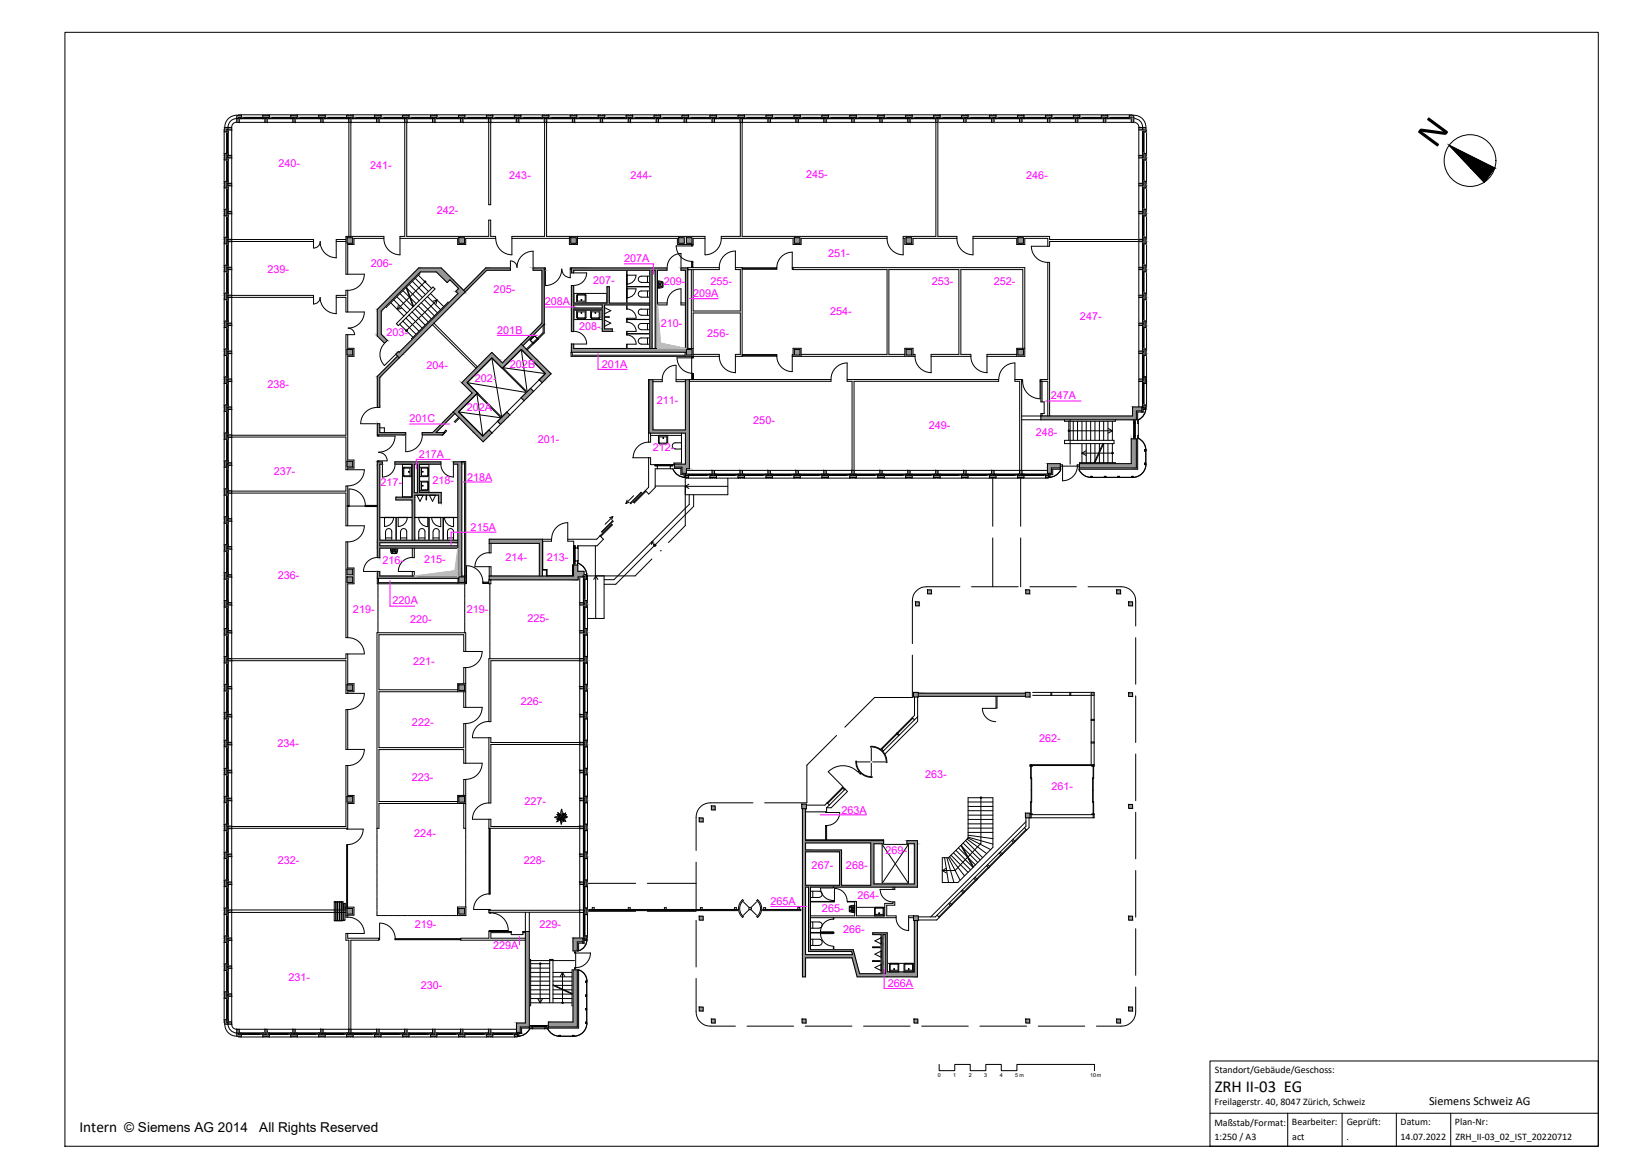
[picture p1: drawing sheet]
<svg xmlns="http://www.w3.org/2000/svg" width="420mm" height="297mm" viewBox="0 0 420 297" stroke-linecap="round" stroke-linejoin="round" font-family="sans-serif">
<defs><g id="words">
<text font-size="10" x="369.8" y="38.5" transform="rotate(-54 369.8 38.5)">N</text>
<text font-size="4.3" x="312.9" y="281.2">ZRH II-03 EG</text>
<text font-size="3.9" x="20.4" y="291.7">Intern</text>
<g font-size="3.5">
<text x="32" y="291.7">© Siemens AG 2014</text>
<text x="66.8" y="291.7">All Rights Reserved</text>
</g>
<text font-size="3.2" x="368.1" y="284.6">Siemens Schweiz AG</text>
<g font-size="2.8" fill="#f0f">
<text x="71.8" y="43.1">240-</text>
<text x="95.4" y="43.5">241-</text>
<text x="131.2" y="46.1">243-</text>
<text x="162.4" y="46.2">244-</text>
<text x="207.7" y="45.9">245-</text>
<text x="264.4" y="46.2">246-</text>
<text x="112.5" y="55">242-</text>
<text x="68.9" y="70.3">239-</text>
<text x="95.5" y="68.9">206-</text>
<text x="160.8" y="67.6">207A</text>
<text x="213.4" y="66.2">251-</text>
<text x="127.2" y="75.5">205-</text>
<text x="152.8" y="73.1">207-</text>
<text x="171" y="73.3">209-</text>
<text x="178.6" y="76.6">209A</text>
<text x="183" y="73.3">255-</text>
<text x="240" y="73.5">253-</text>
<text x="256" y="73.4">252-</text>
<text x="140.3" y="78.7">208A</text>
<text x="213.8" y="81.2">254-</text>
<text x="278.2" y="82.5">247-</text>
<text x="99.5" y="86.7">203-</text>
<text x="128.1" y="86">201B</text>
<text x="149.2" y="85.1">208-</text>
<text x="170.2" y="84.2">210-</text>
<text x="182.2" y="86.8">256-</text>
<text x="109.9" y="95">204-</text>
<text x="131.4" y="94.8">202B</text>
<text x="155.1" y="94.8">201A</text>
<text x="68.9" y="100">238-</text>
<text x="122.3" y="98.4">202-</text>
<text x="120.3" y="106">202A</text>
<text x="169.2" y="104">211-</text>
<text x="270.7" y="102.9">247A</text>
<text x="105.5" y="108.8">201C</text>
<text x="194.1" y="109.3">250-</text>
<text x="239.3" y="110.4">249-</text>
<text x="266.8" y="112.4">248-</text>
<text x="107.9" y="118">217A</text>
<text x="138.5" y="114.2">201-</text>
<text x="168.1" y="116.1">212-</text>
<text x="70.5" y="122.3">237-</text>
<text x="98" y="125.3">217-</text>
<text x="111.4" y="124.7">218-</text>
<text x="120.3" y="123.8">218A</text>
<text x="121.2" y="136.7">215A</text>
<text x="71.5" y="149.1">236-</text>
<text x="98.6" y="145.2">216-</text>
<text x="109.3" y="145.1">215-</text>
<text x="130.2" y="144.6">214-</text>
<text x="140.8" y="144.6">213-</text>
<text x="101.1" y="155.7">220A</text>
<text x="90.9" y="157.9">219-</text>
<text x="105.6" y="160.4">220-</text>
<text x="120.2" y="157.9">219-</text>
<text x="135.8" y="160.3">225-</text>
<text x="106.4" y="171.4">221-</text>
<text x="134.2" y="181.6">226-</text>
<text x="106.1" y="186.9">222-</text>
<text x="267.7" y="191.1">262-</text>
<text x="71.5" y="192.4">234-</text>
<text x="106.1" y="201.3">223-</text>
<text x="238.3" y="200.5">263-</text>
<text x="270.8" y="203.5">261-</text>
<text x="135.1" y="207.3">227-</text>
<text x="216.7" y="209.6">263A</text>
<text x="106.7" y="215.5">224-</text>
<text x="228.1" y="220.1">269-</text>
<text x="71.6" y="222.6">232-</text>
<text x="135" y="222.7">228-</text>
<text x="209.1" y="223.8">267-</text>
<text x="217.9" y="223.8">268-</text>
<text x="198.5" y="233.2">265A</text>
<text x="220.9" y="231.5">264-</text>
<text x="106.8" y="239">219-</text>
<text x="138.9" y="239.1">229-</text>
<text x="211.8" y="235.1">265-</text>
<text x="127" y="244.5">229A</text>
<text x="217.2" y="240.3">266-</text>
<text x="74.3" y="252.6">231-</text>
<text x="108.4" y="254.7">230-</text>
<text x="228.7" y="254.2">266A</text>
</g>
<g font-size="2.6">
<text x="313" y="276.5">Standort/Gebäude/Geschoss:</text>
<text x="312.8" y="284.7">Freilagerstr. 40, 8047 Zürich, Schweiz</text>
<text x="312.8" y="290">Maßstab/Format:</text>
<text x="312.8" y="293.8">1:250 / A3</text>
<text x="332.8" y="289.9">Bearbeiter:</text>
<text x="332.9" y="293.6">act</text>
<text x="346.8" y="293.6">.</text>
<text x="346.9" y="289.9">Geprüft:</text>
<text x="360.8" y="289.8">Datum:</text>
<text x="360.8" y="293.6">14.07.2022</text>
<text x="374.8" y="289.9">Plan-Nr:</text>
<text x="374.9" y="293.6">ZRH_II-03_02_IST_20220712</text>
</g>
<g font-size="1.4">
<text x="241.6" y="277.4">0</text>
<text x="245.5" y="277.4">1</text>
<text x="249.6" y="277.4">2</text>
<text x="253.5" y="277.4">3</text>
<text x="257.6" y="277.4">4</text>
<text x="261.5" y="277.4">5 m</text>
<text x="280.8" y="277.4">10m</text>
</g>
</g></defs>
<!-- layer: S_Schraffur_Wand_tragend -->
<g fill="#969696" stroke="#969696" stroke-width=".26">
<path d="M119.7 103.2l.7 .7h-1.4z"/>
<path d="M126 110.8l.7 .7h-1.5z"/>
<path d="M123 112.3h2.9l-1.4 1.5z"/>
<path d="M207.5 246.7h12z"/>
<path d="M126.7 90.8l1.4 1.4h-2.8z"/>
<path d="M126.7 92.2h1.4l.5 .5z"/>
<path d="M121.6 101.2h1.4l-1.9 2z"/>
<path d="M132.8 90l1.5-1.4 1.4 1.4z"/>
<path d="M128.6 92.7l.7 .7h-1.4z"/>
<path d="M128 93.5h2.8l-1.4 1.4z"/>
<path d="M140.4 96.3h1.5l-1.4 1.5z"/>
<path d="M130.6 106.2l.8 .7h-1.6z"/>
<path d="M129.2 107.5h1.6l-1.1 1.1z"/>
<path d="M135.9 100.8l.8-.7 .8 .7z"/>
<path d="M135.9 100.8h1.6l-1.7 1.7z"/>
<path d="M114.5 72.1h1.4l-.7 .7z"/>
<path d="M97.2 86.6h1.4l1.2 1.1z"/>
<path d="M102.4 90.7l.3-.1 .1 .1z"/>
<path d="M102.4 90.7h1.9l-.5 .6z"/>
<path d="M102.4 91.8l.4 .4h-.8z"/>
<path d="M124.5 69.6h.9l-5.1 5.2z"/>
<path d="M139.4 83.5h.8l-5.1 5.1z"/>
<path d="M116.3 106.5l.5-.4 .4 .4z"/>
<path d="M119 103.9l-.8 2.2 2.2-2.2zM119 103.9l-.8 2.2h-1.4z"/>
<path d="M116.8 106.1l6.8 5.4-5.4-5.4zM116.8 106.1l6.8 5.4h-1.4z"/>
<path d="M125.2 111.5l.7 .8 .8-.8zM124.4 112.3l.8-.8 .7 .8z"/>
<path d="M122.2 111.5l2.2 .8-.8-.8zM122.2 111.5l2.2 .8h-1.4z"/>
<path d="M294.1 104.8l.2 .2v-.2zM294.1 104.8l.2 .2h-.2z"/>
<path d="M294.1 105l.2 .1zM294.1 105l.2 .1z"/>
<path d="M294.1 105.1l.9 .4v-.4zM294.1 105.1l.9 .4h-.9z"/>
<path d="M294.1 105.5l.4 .7v-.7zM294.1 105.5l.4 .7h-.4z"/>
<path d="M269.8 119.5l3.3 1.1v-1.1zM269.8 119.5l3.3 1.1h-3.3z"/>
<path d="M269.8 120.6l1 1.3v-1.3zM269.8 120.6l1 1.3h-1z"/>
<path d="M291.4 113.1l1.3 6.4v-6.4zM291.4 113.1l1.3 6.4h-1.3z"/>
<path d="M278.1 119.5l14.6 1.1v-1.1zM278.1 119.5l14.6 1.1h-14.6z"/>
<path d="M291.8 104.8l2.3 1.1v-1.1zM291.8 104.8l2.3 1.1h-2.3z"/>
<path d="M291.8 105.9l.9 1.3v-1.3zM291.8 105.9l.9 1.3h-.9z"/>
<path d="M268.1 107.2l24.6 .9v-.9zM268.1 107.2l24.6 .9h-24.6z"/>
<path d="M294.7 97.1l.5 .7v-.7zM294.7 97.1l.5 .7h-.5z"/>
<path d="M294.3 97.8l.9 .3v-.3zM294.3 97.8l.9 .3h-.9z"/>
<path d="M294.7 98.1l.5 .7v-.7zM294.7 98.1l.5 .7h-.5z"/>
<path d="M101.7 119l11.9 .6v-.6zM101.7 119l11.9 .6h-11.9z"/>
<path d="M107.5 119.6l.5 7.3v-7.3zM107.5 119.6l.5 7.3h-.5z"/>
<path d="M107.5 126.9h6.2zM107.5 126.9h6.2z"/>
<path d="M106.2 119.6l.5 7.3v-7.3zM106.2 119.6l.5 7.3h-.5z"/>
<path d="M106.2 126.9l7.5 .7v-.7zM106.2 126.9l7.5 .7h-7.5z"/>
<path d="M106.2 127.6l.6 .5v-.5zM106.2 127.6l.6 .5h-.6z"/>
<path d="M102 128.1l4.8 .7v-.7zM102 128.1l4.8 .7h-4.8z"/>
<path d="M112.9 127.6l.8 2v-2zM112.9 127.6l.8 2h-.8z"/>
<path d="M106.2 128.8l.6 10.4v-10.4zM106.2 128.8l.6 10.4h-.6z"/>
<path d="M89.8 265.2l.6 1v-1zM89.8 265.2l.6 1h-.6z"/>
<path d="M238.9 152l1 1v-1zM238.9 152l1 1h-1z"/>
<path d="M235.8 155.1l1 1v-1zM235.8 155.1l1 1h-1z"/>
<path d="M264.2 152l1.1 1v-1zM264.2 152l1.1 1h-1.1z"/>
<path d="M287.7 152l1 1v-1zM287.7 152l1 1h-1z"/>
<path d="M290.7 155.1l1.1 1v-1zM290.7 155.1l1.1 1h-1.1z"/>
<path d="M290.7 178.5l1.1 .9v-.9zM290.7 178.5l1.1 .9h-1.1z"/>
<path d="M264.2 178.4l1.1 1.2v-1.2zM264.2 178.4l1.1 1.2h-1.1z"/>
<path d="M235.3 178.4l1.3 1.2v-1.2zM235.3 178.4l1.3 1.2h-1.3z"/>
<path d="M290.7 207.2l1.1 1.1v-1.1zM290.7 207.2l1.1 1.1h-1.1z"/>
<path d="M264.2 209.5l1.1 1.2v-1.2zM264.2 209.5l1.1 1.2h-1.1z"/>
<path d="M290.7 236l1.1 1.1v-1.1zM290.7 236l1.1 1.1h-1.1z"/>
<path d="M235.3 236l1.3 1.1v-1.1zM235.3 236l1.3 1.1h-1.3z"/>
<path d="M206.5 207.2l1.2 1.2v-1.2zM206.5 207.2l1.2 1.2h-1.2z"/>
<path d="M183.3 207.6l.9 1v-1zM183.3 207.6l.9 1h-.9z"/>
<path d="M180.1 210.7l1 1v-1zM180.1 210.7l1 1h-1z"/>
<path d="M180.1 236l1 1.1v-1.1zM180.1 236l1 1.1h-1z"/>
<path d="M290.7 259.4l1.1 1.1v-1.1zM290.7 259.4l1.1 1.1h-1.1z"/>
<path d="M287.7 262.5l1 1.1v-1.1zM287.7 262.5l1 1.1h-1z"/>
<path d="M264.2 262.5l1.1 1.1v-1.1zM264.2 262.5l1.1 1.1h-1.1z"/>
<path d="M235.5 262.5l.9 1.1v-1.1zM235.5 262.5l.9 1.1h-.9z"/>
<path d="M206.6 262.5l1 1.1v-1.1zM206.6 262.5l1 1.1h-1z"/>
<path d="M183.3 262.5l.9 1.1v-1.1zM183.3 262.5l.9 1.1h-.9z"/>
<path d="M180.1 259.4l1 1.1v-1.1zM180.1 259.4l1 1.1h-1z"/>
<path d="M149.4 176.9l.9 .5v-.5zM149.4 176.9l.9 .5h-.9z"/>
<path d="M149.4 184.1l.9 .6v-.6zM149.4 184.1l.9 .6h-.9z"/>
<path d="M149.4 191.2l.9 .7v-.7zM149.4 191.2l.9 .7h-.9z"/>
<path d="M149.4 198.4l.9 .7v-.7zM149.4 198.4l.9 .7h-.9z"/>
<path d="M149.4 205.6l.9 .7v-.7zM149.4 205.6l.9 .7h-.9z"/>
<path d="M149.4 212.8l.9 .7v-.7zM149.4 212.8l.9 .7h-.9z"/>
<path d="M149.4 220l.9 .7v-.7zM149.4 220l.9 .7h-.9z"/>
<path d="M149.4 227.2l.9 .7v-.7zM149.4 227.2l.9 .7h-.9z"/>
<path d="M89.4 234l1.4 1.5v-1.5zM89.4 234l1.4 1.5h-1.4z"/>
<path d="M118.2 234l1.5 1.5v-1.5zM118.2 234l1.5 1.5h-1.5z"/>
<path d="M118.2 205.2l1.5 1.5v-1.5zM118.2 205.2l1.5 1.5h-1.5z"/>
<path d="M89.4 205.2l1.4 1.5v-1.5zM89.4 205.2l1.4 1.5h-1.4z"/>
<path d="M89.4 176.4l1.4 1.5v-1.5zM89.4 176.4l1.4 1.5h-1.4z"/>
<path d="M118.2 176.4l1.5 1.5v-1.5zM118.2 176.4l1.5 1.5h-1.5z"/>
<path d="M118.2 148.6l1.5 1.5v-1.5zM118.2 148.6l1.5 1.5h-1.5z"/>
<path d="M89.4 148.6l1.4 1.5v-1.5zM89.4 148.6l1.4 1.5h-1.4z"/>
<path d="M89.4 146.6l1.4 1.5v-1.5zM89.4 146.6l1.4 1.5h-1.4z"/>
<path d="M89.4 118.9l1.4 1.4v-1.4zM89.4 118.9l1.4 1.4h-1.4z"/>
<path d="M89.4 90l1.4 1.5v-1.5zM89.4 90l1.4 1.5h-1.4z"/>
<path d="M183.4 121.2l.7 1v-1zM183.4 121.2l.7 1h-.7z"/>
<path d="M190.6 121.2l.7 1v-1zM190.6 121.2l.7 1h-.7z"/>
<path d="M197.8 121.2l.7 1v-1zM197.8 121.2l.7 1h-.7z"/>
<path d="M205 121.2l.7 1v-1zM205 121.2l.7 1h-.7z"/>
<path d="M212.2 121.2l.7 1v-1zM212.2 121.2l.7 1h-.7z"/>
<path d="M219.4 121.2l.6 1v-1zM219.4 121.2l.6 1h-.6z"/>
<path d="M226.7 121.2l.5 1v-1zM226.7 121.2l.5 1h-.5z"/>
<path d="M233.8 121.2l.6 1v-1zM233.8 121.2l.6 1h-.6z"/>
<path d="M241 121.2l.6 1v-1zM241 121.2l.6 1h-.6z"/>
<path d="M248.2 121.2l.7 1v-1zM248.2 121.2l.7 1h-.7z"/>
<path d="M255.4 121.2l.7 1v-1zM255.4 121.2l.7 1h-.7z"/>
<path d="M262.6 121.2l.7 1v-1zM262.6 121.2l.7 1h-.7z"/>
<path d="M262.2 61.2l1.5 1.5v-1.5zM262.2 61.2l1.5 1.5h-1.5z"/>
<path d="M233.4 61.2l1.5 1.5v-1.5zM233.4 61.2l1.5 1.5h-1.5z"/>
<path d="M204.6 61.2l1.5 1.5v-1.5zM204.6 61.2l1.5 1.5h-1.5z"/>
<path d="M176.8 90l1.5 1.5v-1.5zM176.8 90l1.5 1.5h-1.5z"/>
<path d="M176.8 61.2l1.5 1.5v-1.5zM176.8 61.2l1.5 1.5h-1.5z"/>
<path d="M174.8 61.2l1.5 1.5v-1.5zM174.8 61.2l1.5 1.5h-1.5z"/>
<path d="M147 61.2l1.5 1.5v-1.5zM147 61.2l1.5 1.5h-1.5z"/>
<path d="M118.2 61.2l1.5 1.5v-1.5zM118.2 61.2l1.5 1.5h-1.5z"/>
<path d="M89.4 61.2l1.4 1.5v-1.5zM89.4 61.2l1.4 1.5h-1.4z"/>
<path d="M233.8 30.6l.6 .9v-.9zM233.8 30.6l.6 .9h-.6z"/>
<path d="M226.7 30.6l.5 .9v-.9zM226.7 30.6l.5 .9h-.5z"/>
<path d="M219.4 30.6l.6 .9v-.9zM219.4 30.6l.6 .9h-.6z"/>
<path d="M212.2 30.6l.7 .9v-.9zM212.2 30.6l.7 .9h-.7z"/>
<path d="M205 30.6l.7 .9v-.9zM205 30.6l.7 .9h-.7z"/>
<path d="M197.8 30.6l.7 .9v-.9zM197.8 30.6l.7 .9h-.7z"/>
<path d="M190.6 30.6l.7 .9v-.9zM190.6 30.6l.7 .9h-.7z"/>
<path d="M183.4 30.6l.7 .9v-.9zM183.4 30.6l.7 .9h-.7z"/>
<path d="M176.2 30.6l.7 .9v-.9zM176.2 30.6l.7 .9h-.7z"/>
<path d="M169 30.6l.6 .9v-.9zM169 30.6l.6 .9h-.6z"/>
<path d="M161.8 30.6l.6 .9v-.9zM161.8 30.6l.6 .9h-.6z"/>
<path d="M154.6 30.6l.6 .9v-.9zM154.6 30.6l.6 .9h-.6z"/>
<path d="M147.4 30.6l.6 .9v-.9zM147.4 30.6l.6 .9h-.6z"/>
<path d="M140.2 30.6l.6 .9v-.9zM140.2 30.6l.6 .9h-.6z"/>
<path d="M133 30.6l.6 .9v-.9zM133 30.6l.6 .9h-.6z"/>
<path d="M125.8 30.6l.6 .9v-.9zM125.8 30.6l.6 .9h-.6z"/>
<path d="M118.6 30.6l.7 .9v-.9zM118.6 30.6l.7 .9h-.7z"/>
<path d="M111.4 30.6l.7 .9v-.9zM111.4 30.6l.7 .9h-.7z"/>
<path d="M104.2 30.6l.7 .9v-.9zM104.2 30.6l.7 .9h-.7z"/>
<path d="M97 30.6l.7 .9v-.9zM97 30.6l.7 .9h-.7z"/>
<path d="M89.8 30.6l.6 .9v-.9zM89.8 30.6l.6 .9h-.6z"/>
<path d="M82.6 30.6l.6 .9v-.9zM82.6 30.6l.6 .9h-.6z"/>
<path d="M75.4 30.6l.6 .9v-.9zM75.4 30.6l.6 .9h-.6z"/>
<path d="M68.2 30.6l.6 .9v-.9zM68.2 30.6l.6 .9h-.6z"/>
<path d="M61 30.6l.6 .9v-.9zM61 30.6l.6 .9h-.6z"/>
<path d="M58.7 32.8l1 .7v-.7zM58.7 32.8l1 .7h-1z"/>
<path d="M58.7 40l1 .7v-.7zM58.7 40l1 .7h-1z"/>
<path d="M58.7 47.2l1 .7v-.7zM58.7 47.2l1 .7h-1z"/>
<path d="M58.7 54.5l1 .6v-.6zM58.7 54.5l1 .6h-1z"/>
<path d="M58.7 61.7l1 .6v-.6zM58.7 61.7l1 .6h-1z"/>
<path d="M58.7 68.9l1 .6v-.6zM58.7 68.9l1 .6h-1z"/>
<path d="M58.7 76.1l1 .6v-.6zM58.7 76.1l1 .6h-1z"/>
<path d="M58.7 83.3l1 .5v-.5zM58.7 83.3l1 .5h-1z"/>
<path d="M58.7 90.5l1 .6v-.6zM58.7 90.5l1 .6h-1z"/>
<path d="M58.7 97.6l1 .7v-.7zM58.7 97.6l1 .7h-1z"/>
<path d="M58.7 104.8l1 .7v-.7zM58.7 104.8l1 .7h-1z"/>
<path d="M58.7 112l1 .7v-.7zM58.7 112l1 .7h-1z"/>
<path d="M58.7 119.2l1 .7v-.7zM58.7 119.2l1 .7h-1z"/>
<path d="M58.7 126.4l1 .7v-.7zM58.7 126.4l1 .7h-1z"/>
<path d="M58.7 133.6l1 .7v-.7zM58.7 133.6l1 .7h-1z"/>
<path d="M58.7 140.8l1 .7v-.7zM58.7 140.8l1 .7h-1z"/>
<path d="M58.7 148.1l1 .6v-.6zM58.7 148.1l1 .6h-1z"/>
<path d="M58.7 155.3l1 .6v-.6zM58.7 155.3l1 .6h-1z"/>
<path d="M58.7 162.5l1 .6v-.6zM58.7 162.5l1 .6h-1z"/>
<path d="M58.7 169.7l1 .6v-.6zM58.7 169.7l1 .6h-1z"/>
<path d="M58.7 176.9l1 .5v-.5zM58.7 176.9l1 .5h-1z"/>
<path d="M58.7 184.1l1 .6v-.6zM58.7 184.1l1 .6h-1z"/>
<path d="M58.7 191.2l1 .7v-.7zM58.7 191.2l1 .7h-1z"/>
<path d="M58.7 198.4l1 .7v-.7zM58.7 198.4l1 .7h-1z"/>
<path d="M58.7 205.6l1 .7v-.7zM58.7 205.6l1 .7h-1z"/>
<path d="M58.7 212.8l1 .7v-.7zM58.7 212.8l1 .7h-1z"/>
<path d="M58.7 220l1 .7v-.7zM58.7 220l1 .7h-1z"/>
<path d="M58.7 227.2l1 .7v-.7zM58.7 227.2l1 .7h-1z"/>
<path d="M58.7 234.4l1 .7v-.7zM58.7 234.4l1 .7h-1z"/>
<path d="M58.7 241.7l1 .6v-.6zM58.7 241.7l1 .6h-1z"/>
<path d="M58.7 248.9l1 .6v-.6zM58.7 248.9l1 .6h-1z"/>
<path d="M58.7 256.1l1 .6v-.6zM58.7 256.1l1 .6h-1z"/>
<path d="M58.7 263.3l1 .5v-.5zM58.7 263.3l1 .5h-1z"/>
<path d="M61 265.2l.6 1v-1zM61 265.2l.6 1h-.6z"/>
<path d="M75.4 265.2l.6 1v-1zM75.4 265.2l.6 1h-.6z"/>
<path d="M82.6 265.2l.6 1v-1zM82.6 265.2l.6 1h-.6z"/>
<path d="M206.7 208.4l.8 8.2v-8.2zM206.7 208.4l.8 8.2h-.8z"/>
<path d="M206.7 216.6l20.9 .6v-.6zM206.7 216.6l20.9 .6h-20.9z"/>
<path d="M233.6 216.6l2.7 .8v-.8zM233.6 216.6l2.7 .8h-2.7z"/>
<path d="M224.3 217.2l3.3 .2v-.2zM224.3 217.2l3.3 .2h-3.3z"/>
<path d="M206.7 217.2l.8 1.8v-1.8zM206.7 217.2l.8 1.8h-.8z"/>
<path d="M206.7 219l10.1 .4v-.4zM206.7 219l10.1 .4h-10.1z"/>
<path d="M235.5 217.4l.8 10.3v-10.3zM235.5 217.4l.8 10.3h-.8z"/>
<path d="M224.3 217.4l.8 10.3v-10.3zM224.3 217.4l.8 10.3h-.8z"/>
<path d="M224.3 227.7l12 .4v-.4zM224.3 227.7l12 .4h-12z"/>
<path d="M216.3 219.4l.5 8.7v-8.7zM216.3 219.4l.5 8.7h-.5z"/>
<path d="M206.7 219.4l.8 8.7v-8.7zM206.7 219.4l.8 8.7h-.8z"/>
<path d="M206.7 228.1l29.6 .4v-.4zM206.7 228.1l29.6 .4h-29.6z"/>
<path d="M208.3 228.5l.5 9v-9zM208.3 228.5l.5 9h-.5z"/>
<path d="M208.3 237.5l.5 1.6v-1.6zM208.3 237.5l.5 1.6h-.5z"/>
<path d="M224.8 240.3l3.8 .5v-.5zM224.8 240.3l3.8 .5h-3.8z"/>
<path d="M227 240.8l.5 .8v-.8zM227 240.8l.5 .8h-.5z"/>
<path d="M208.3 239.1l.5 2.9v-2.9zM208.3 239.1l.5 2.9h-.5z"/>
<path d="M227 241.6l.5 1.6v-1.6zM227 241.6l.5 1.6h-.5z"/>
<path d="M208.3 242l.5 1.6v-1.6zM208.3 242l.5 1.6h-.5z"/>
<path d="M208.3 243.6l.5 1.1v-1.1zM208.3 243.6l.5 1.1h-.5z"/>
<path d="M208.3 244.7l11.6 .4-.1-.4zM208.3 244.7l11.6 .4h-11.6z"/>
<path d="M219.4 245.1l.7 .8-.2-.8zM219.4 245.1l.7 .8h-.5z"/>
<path d="M206.7 228.5l.8 17.4v-17.4zM206.7 228.5l.8 17.4h-.8z"/>
<path d="M219.6 245.9h.5zM207.5 245.9h12.6z"/>
<path d="M206.7 245.9h.8zM206.7 245.9h.8z"/>
<path d="M207.5 245.9l12.8 .8-.2-.8zM207.5 245.9l12.8 .8h-12.8z"/>
<path d="M206.7 245.9l.8 .8v-.8zM206.7 245.9l.8 .8h-.8z"/>
<path d="M219.5 246.7h.8zM219.5 246.7h.8z"/>
<path d="M206.7 246.7h.8zM206.7 246.7h.8z"/>
<path d="M227 243.2l.5 5.3v-5.3zM227 243.2l.5 5.3h-.5z"/>
<path d="M227 248.5l.5 1.5v-1.5zM227 248.5l.5 1.5h-.5z"/>
<path d="M235.5 237.1l.8 13.3v-13.3zM235.5 237.1l.8 13.3h-.8z"/>
<path d="M228 240.8l.6 9.6v-9.6zM228 240.8l.6 9.6h-.6z"/>
<path d="M227 250l.5 .9v-.9zM227 250l.5 .9h-.5z"/>
<path d="M219.5 246.7l1.9 4.2-1.1-4.2zM219.5 246.7l1.9 4.2h-.8z"/>
<path d="M228 250.4l8.3 .5v-.5zM228 250.4l8.3 .5h-8.3z"/>
<path d="M220.6 250.9l15.7 .8v-.8zM220.6 250.9l15.7 .8h-15.5z"/>
<path d="M206.7 246.7l.8 5v-5zM206.7 246.7l.8 5h-.8z"/>
<path d="M126.7 92.2h1.4zM126.7 92.2h1.4z"/>
<path d="M125.3 92.2h1.4zM125.3 92.2h1.4z"/>
<path d="M126.7 92.2l.5 .5h1.4zM127.2 92.7h1.4l-.7 .7z"/>
<path d="M125.3 92.2l-4.9 6.4 6.3-6.4zM125.3 92.2l-4.9 6.4h-1.4z"/>
<path d="M119 98.6l4 2.6-2.6-2.6zM119 98.6l4 2.6h-1.4z"/>
<path d="M119.7 103.2h1.4l.5-2zM119.7 103.2h1.4l-.7 .7z"/>
<path d="M134.3 90l4 2.7-2.6-2.7zM134.3 90l4 2.7h-1.4z"/>
<path d="M132.8 90l-1.2 2.7 2.7-2.7zM132.8 90l-1.2 2.7h-1.4z"/>
<path d="M130.2 92.7l.7 .7 .7-.7zM130.2 92.7l.7 .7h-1.4z"/>
<path d="M129.5 93.4h1.4zM129.5 93.4l1.3 .1h-1.4z"/>
<path d="M127.9 93.4l1.5 .1zM127.9 93.4l1.5 .1z"/>
<path d="M136.9 92.7l5 3.6-3.6-3.6zM136.9 92.7l5 3.6h-1.4z"/>
<path d="M140.5 96.3h1.4zM140.4 96.3h1.5z"/>
<path d="M140.4 96.3l-1.5 1.5h1.6zM138.9 97.8h1.6l-.8 .8z"/>
<path d="M129.8 106.9l1 .6 .6-.6zM129.8 106.9l1 .6h-1.6zM129.2 107.5h1.6zM129.2 107.5h1.6z"/>
<path d="M129.2 107.5l-1 1.1h1.5zM128.2 108.6h1.5l-.8 .7z"/>
<path d="M147.7 145.6l1.1 1.6v-1.6zM147.7 145.6l1.1 1.6h-1.1z"/>
<path d="M147.7 147.2l2.8 .8v-.8zM147.7 147.2l2.8 .8h-2.8z"/>
<path d="M147.7 148l3.3 .4v-.4zM147.7 148l3.3 .4h-3.3z"/>
<path d="M150.3 148.4h.9zM150.3 148.4h.9z"/>
<path d="M147.7 148.4h2.5zM147.7 148.4h2.5z"/>
<path d="M150.3 148.4l.9 .1zM150.3 148.4l.9 .1z"/>
<path d="M126 148.4l24.2 .2v-.2zM126 148.4l24.2 .2h-24.2z"/>
<path d="M150.7 148.5l.5 .7v-.7zM150.7 148.5l.5 .7h-.5zM150.7 149.2h.5zM150.7 149.2h.5z"/>
<path d="M126 148.6l22.9 .8v-.8zM126 148.6l22.9 .8h-22.9z"/>
<path d="M150.7 154.7l.5 .7v-.7zM150.7 154.7l.5 .7h-.5z"/>
<path d="M150.3 155.4l.9 .3v-.3zM150.3 155.4l.9 .3h-.9z"/>
<path d="M150.7 155.7l.5 .7v-.7zM150.7 155.7l.5 .7h-.5z"/>
<path d="M150.2 242l.8 .3v-.3zM150.2 242l.8 .3h-.8z"/>
<path d="M150.2 242.3l.3 .7v-.7zM150.2 242.3l.3 .7h-.3z"/>
<path d="M150.7 241.1l.5 .7v-.7zM150.7 241.1l.5 .7h-.5z"/>
<path d="M150.7 241.8h.5zM150.7 241.8h.5z"/>
<path d="M150.2 241.8l1 .2zM150.2 241.8l1 .2z"/>
<path d="M150.7 233.9l.5 .7v-.7zM150.7 233.9l.5 .7h-.5z"/>
<path d="M150.3 234.6l.9 .3v-.3zM150.3 234.6l.9 .3h-.9z"/>
<path d="M150.7 234.9l.5 .7v-.7zM150.7 234.9l.5 .7h-.5zM150.7 235.6h.5zM150.7 235.6h.5z"/>
<path d="M150.7 226.7l.5 .7v-.7zM150.7 226.7l.5 .7h-.5z"/>
<path d="M150.3 227.4l.9 .3v-.3zM150.3 227.4l.9 .3h-.9z"/>
<path d="M150.7 227.7l.5 .7v-.7zM150.7 227.7l.5 .7h-.5z"/>
<path d="M150.7 219.5l.5 .7v-.7zM150.7 219.5l.5 .7h-.5z"/>
<path d="M150.3 220.2l.9 .3v-.3zM150.3 220.2l.9 .3h-.9z"/>
<path d="M150.7 220.5l.5 .7v-.7zM150.7 220.5l.5 .7h-.5z"/>
<path d="M150.7 212.3l.5 .7v-.7zM150.7 212.3l.5 .7h-.5z"/>
<path d="M150.3 213l.9 .3v-.3zM150.3 213l.9 .3h-.9z"/>
<path d="M150.7 213.3l.5 .7v-.7zM150.7 213.3l.5 .7h-.5z"/>
<path d="M150.7 205.1l.5 .7v-.7zM150.7 205.1l.5 .7h-.5z"/>
<path d="M150.3 205.8l.9 .3v-.3zM150.3 205.8l.9 .3h-.9z"/>
<path d="M150.7 206.1l.5 .7v-.7zM150.7 206.1l.5 .7h-.5zM150.7 206.8h.5zM150.7 206.8h.5z"/>
<path d="M150.7 197.9l.5 .7v-.7zM150.7 197.9l.5 .7h-.5z"/>
<path d="M150.3 198.6l.9 .3v-.3zM150.3 198.6l.9 .3h-.9z"/>
<path d="M150.7 198.9l.5 .7v-.7zM150.7 198.9l.5 .7h-.5z"/>
<path d="M150.7 190.7l.5 .7v-.7zM150.7 190.7l.5 .7h-.5z"/>
<path d="M150.3 191.4l.9 .3v-.3zM150.3 191.4l.9 .3h-.9z"/>
<path d="M150.7 191.7l.5 .7v-.7zM150.7 191.7l.5 .7h-.5z"/>
<path d="M150.7 183.5l.5 .7v-.7zM150.7 183.5l.5 .7h-.5z"/>
<path d="M150.3 184.2l.9 .3v-.3zM150.3 184.2l.9 .3h-.9z"/>
<path d="M150.7 184.5l.5 .7v-.7zM150.7 184.5l.5 .7h-.5z"/>
<path d="M150.7 176.3l.5 .7v-.7zM150.7 176.3l.5 .7h-.5z"/>
<path d="M150.3 177l.9 .3v-.3zM150.3 177l.9 .3h-.9z"/>
<path d="M150.7 177.3l.5 .7v-.7zM150.7 177.3l.5 .7h-.5zM150.7 178h.5zM150.7 178h.5z"/>
<path d="M150.7 169.1l.5 .7v-.7zM150.7 169.1l.5 .7h-.5z"/>
<path d="M150.3 169.8l.9 .3v-.3zM150.3 169.8l.9 .3h-.9z"/>
<path d="M150.7 170.1l.5 .7v-.7zM150.7 170.1l.5 .7h-.5z"/>
<path d="M150.7 161.9l.5 .7v-.7zM150.7 161.9l.5 .7h-.5z"/>
<path d="M150.3 162.6l.9 .3v-.3zM150.3 162.6l.9 .3h-.9z"/>
<path d="M150.7 162.9l.5 .7v-.7zM150.7 162.9l.5 .7h-.5z"/>
<path d="M57.9 262.7l.5 .7v-.7zM57.9 262.7l.5 .7h-.5z"/>
<path d="M57.9 263.4l.8 .4v-.4zM57.9 263.4l.8 .4h-.8z"/>
<path d="M82.1 29.7l1.7 .6v-.6zM82.1 29.7l1.7 .6h-1.7z"/>
<path d="M82.8 30.3l.3 .3v-.3zM82.8 30.3l.3 .3h-.3z"/>
<path d="M74.9 29.7l1.7 .6v-.6zM74.9 29.7l1.7 .6h-1.7z"/>
<path d="M75.6 30.3l.3 .3v-.3zM75.6 30.3l.3 .3h-.3z"/>
<path d="M67.7 29.7l1.7 .6v-.6zM67.7 29.7l1.7 .6h-1.7z"/>
<path d="M68.4 30.3l.3 .3v-.3zM68.4 30.3l.3 .3h-.3z"/>
<path d="M61 29.7l1.2 .6v-.6zM61 29.7l1.2 .6h-1.2z"/>
<path d="M61 30.3l.5 .3v-.3zM61 30.3l.5 .3h-.5z"/>
<path d="M57.9 32.8l.8 .5v-.5zM57.9 32.8l.8 .5h-.8z"/>
<path d="M57.9 33.3l.5 .7v-.7zM57.9 33.3l.5 .7h-.5z"/>
<path d="M57.9 39.5l.5 .7v-.7zM57.9 39.5l.5 .7h-.5z"/>
<path d="M57.9 40.2l.8 .3v-.3zM57.9 40.2l.8 .3h-.8z"/>
<path d="M57.9 40.5l.5 .7v-.7zM57.9 40.5l.5 .7h-.5z"/>
<path d="M57.9 46.7l.5 .7v-.7zM57.9 46.7l.5 .7h-.5z"/>
<path d="M57.9 47.4l.8 .3v-.3zM57.9 47.4l.8 .3h-.8z"/>
<path d="M57.9 47.7l.5 .7v-.7zM57.9 47.7l.5 .7h-.5z"/>
<path d="M57.9 53.9l.5 .7v-.7zM57.9 53.9l.5 .7h-.5z"/>
<path d="M57.9 54.6l.8 .3v-.3zM57.9 54.6l.8 .3h-.8z"/>
<path d="M57.9 54.9l.5 .7v-.7zM57.9 54.9l.5 .7h-.5z"/>
<path d="M57.9 61.1l.5 .7v-.7zM57.9 61.1l.5 .7h-.5z"/>
<path d="M57.9 61.8l.8 .3v-.3zM57.9 61.8l.8 .3h-.8z"/>
<path d="M57.9 62.1l.5 .7v-.7zM57.9 62.1l.5 .7h-.5z"/>
<path d="M57.9 68.3l.5 .7v-.7zM57.9 68.3l.5 .7h-.5z"/>
<path d="M57.9 69l.8 .3v-.3zM57.9 69l.8 .3h-.8z"/>
<path d="M57.9 69.3l.5 .7v-.7zM57.9 69.3l.5 .7h-.5z"/>
<path d="M57.9 75.5l.5 .7v-.7zM57.9 75.5l.5 .7h-.5z"/>
<path d="M57.9 76.2l.8 .3v-.3zM57.9 76.2l.8 .3h-.8z"/>
<path d="M57.9 76.5l.5 .7v-.7zM57.9 76.5l.5 .7h-.5z"/>
<path d="M57.9 82.7l.5 .7v-.7zM57.9 82.7l.5 .7h-.5z"/>
<path d="M57.9 83.4l.8 .3v-.3zM57.9 83.4l.8 .3h-.8z"/>
<path d="M57.9 83.7l.5 .7v-.7zM57.9 83.7l.5 .7h-.5z"/>
<path d="M57.9 89.9l.5 .7v-.7zM57.9 89.9l.5 .7h-.5z"/>
<path d="M57.9 90.6l.8 .3v-.3zM57.9 90.6l.8 .3h-.8z"/>
<path d="M57.9 90.9l.5 .7v-.7zM57.9 90.9l.5 .7h-.5z"/>
<path d="M57.9 97.1l.5 .7v-.7zM57.9 97.1l.5 .7h-.5z"/>
<path d="M57.9 97.8l.8 .3v-.3zM57.9 97.8l.8 .3h-.8z"/>
<path d="M57.9 98.1l.5 .7v-.7zM57.9 98.1l.5 .7h-.5z"/>
<path d="M57.9 104.3l.5 .7v-.7zM57.9 104.3l.5 .7h-.5z"/>
<path d="M57.9 105l.8 .3v-.3zM57.9 105l.8 .3h-.8z"/>
<path d="M57.9 105.3l.5 .7v-.7zM57.9 105.3l.5 .7h-.5z"/>
<path d="M57.9 111.5l.5 .7v-.7zM57.9 111.5l.5 .7h-.5z"/>
<path d="M57.9 112.2l.8 .3v-.3zM57.9 112.2l.8 .3h-.8z"/>
<path d="M57.9 112.5l.5 .7v-.7zM57.9 112.5l.5 .7h-.5z"/>
<path d="M57.9 118.7l.5 1.7v-1.7zM57.9 118.7l.5 1.7h-.5z"/>
<path d="M57.9 125.9l.5 .7v-.7zM57.9 125.9l.5 .7h-.5z"/>
<path d="M57.9 126.6l.8 .3v-.3zM57.9 126.6l.8 .3h-.8z"/>
<path d="M57.9 126.9l.5 .7v-.7zM57.9 126.9l.5 .7h-.5z"/>
<path d="M57.9 133.1l.5 .7v-.7zM57.9 133.1l.5 .7h-.5z"/>
<path d="M57.9 133.8l.8 .3v-.3zM57.9 133.8l.8 .3h-.8z"/>
<path d="M57.9 134.1l.5 .7v-.7zM57.9 134.1l.5 .7h-.5z"/>
<path d="M57.9 140.3l.5 .7v-.7zM57.9 140.3l.5 .7h-.5z"/>
<path d="M57.9 141l.8 .3v-.3zM57.9 141l.8 .3h-.8z"/>
<path d="M57.9 141.3l.5 .7v-.7zM57.9 141.3l.5 .7h-.5z"/>
<path d="M57.9 147.5l.5 .7v-.7zM57.9 147.5l.5 .7h-.5z"/>
<path d="M57.9 148.2l.8 .3v-.3zM57.9 148.2l.8 .3h-.8z"/>
<path d="M57.9 148.5l.5 .7v-.7zM57.9 148.5l.5 .7h-.5z"/>
<path d="M57.9 154.7l.5 .7v-.7zM57.9 154.7l.5 .7h-.5z"/>
<path d="M57.9 155.4l.8 .3v-.3zM57.9 155.4l.8 .3h-.8z"/>
<path d="M57.9 155.7l.5 .7v-.7zM57.9 155.7l.5 .7h-.5z"/>
<path d="M57.9 161.9l.5 .7v-.7zM57.9 161.9l.5 .7h-.5z"/>
<path d="M57.9 162.6l.8 .3v-.3zM57.9 162.6l.8 .3h-.8z"/>
<path d="M57.9 162.9l.5 .7v-.7zM57.9 162.9l.5 .7h-.5z"/>
<path d="M57.9 169.1l.5 .7v-.7zM57.9 169.1l.5 .7h-.5z"/>
<path d="M57.9 169.8l.8 .3v-.3zM57.9 169.8l.8 .3h-.8z"/>
<path d="M57.9 170.1l.5 .7v-.7zM57.9 170.1l.5 .7h-.5z"/>
<path d="M57.9 176.3l.5 .7v-.7zM57.9 176.3l.5 .7h-.5z"/>
<path d="M57.9 177l.8 .3v-.3zM57.9 177l.8 .3h-.8z"/>
<path d="M57.9 177.3l.5 .7v-.7zM57.9 177.3l.5 .7h-.5z"/>
<path d="M57.9 183.5l.5 .7v-.7zM57.9 183.5l.5 .7h-.5z"/>
<path d="M57.9 184.2l.8 .3v-.3zM57.9 184.2l.8 .3h-.8z"/>
<path d="M57.9 184.5l.5 .7v-.7zM57.9 184.5l.5 .7h-.5z"/>
<path d="M57.9 190.7l.5 .7v-.7zM57.9 190.7l.5 .7h-.5z"/>
<path d="M57.9 191.4l.8 .3v-.3zM57.9 191.4l.8 .3h-.8z"/>
<path d="M57.9 191.7l.5 .7v-.7zM57.9 191.7l.5 .7h-.5z"/>
<path d="M57.9 197.9l.5 .7v-.7zM57.9 197.9l.5 .7h-.5z"/>
<path d="M57.9 198.6l.8 .3v-.3zM57.9 198.6l.8 .3h-.8z"/>
<path d="M57.9 198.9l.5 .7v-.7zM57.9 198.9l.5 .7h-.5z"/>
<path d="M57.9 205.1l.5 .7v-.7zM57.9 205.1l.5 .7h-.5z"/>
<path d="M57.9 205.8l.8 .3v-.3zM57.9 205.8l.8 .3h-.8z"/>
<path d="M57.9 206.1l.5 .7v-.7zM57.9 206.1l.5 .7h-.5z"/>
<path d="M57.9 212.3l.5 .7v-.7zM57.9 212.3l.5 .7h-.5z"/>
<path d="M57.9 213l.8 .3v-.3zM57.9 213l.8 .3h-.8z"/>
<path d="M57.9 213.3l.5 .7v-.7zM57.9 213.3l.5 .7h-.5z"/>
<path d="M57.9 219.5l.5 .7v-.7zM57.9 219.5l.5 .7h-.5z"/>
<path d="M57.9 220.2l.8 .3v-.3zM57.9 220.2l.8 .3h-.8z"/>
<path d="M57.9 220.5l.5 .7v-.7zM57.9 220.5l.5 .7h-.5z"/>
<path d="M57.9 226.7l.5 .7v-.7zM57.9 226.7l.5 .7h-.5z"/>
<path d="M57.9 227.4l.8 .3v-.3zM57.9 227.4l.8 .3h-.8z"/>
<path d="M57.9 227.7l.5 .7v-.7zM57.9 227.7l.5 .7h-.5z"/>
<path d="M57.9 233.9l.5 .7v-.7zM57.9 233.9l.5 .7h-.5z"/>
<path d="M57.9 234.6l.8 .3v-.3zM57.9 234.6l.8 .3h-.8z"/>
<path d="M57.9 234.9l.5 .7v-.7zM57.9 234.9l.5 .7h-.5z"/>
<path d="M57.9 241.1l.5 .7v-.7zM57.9 241.1l.5 .7h-.5z"/>
<path d="M57.9 241.8l.8 .3v-.3zM57.9 241.8l.8 .3h-.8z"/>
<path d="M57.9 242.1l.5 .7v-.7zM57.9 242.1l.5 .7h-.5z"/>
<path d="M57.9 248.3l.5 .7v-.7zM57.9 248.3l.5 .7h-.5z"/>
<path d="M57.9 249l.8 .3v-.3zM57.9 249l.8 .3h-.8z"/>
<path d="M57.9 249.3l.5 .7v-.7zM57.9 249.3l.5 .7h-.5z"/>
<path d="M57.9 255.5l.5 .7v-.7zM57.9 255.5l.5 .7h-.5z"/>
<path d="M57.9 256.2l.8 .3v-.3zM57.9 256.2l.8 .3h-.8z"/>
<path d="M57.9 256.5l.5 .7v-.7zM57.9 256.5l.5 .7h-.5z"/>
<path d="M89.3 29.7l1.7 .6v-.6zM89.3 29.7l1.7 .6h-1.7z"/>
<path d="M90 30.3l.3 .3v-.3zM90 30.3l.3 .3h-.3z"/>
<path d="M294.7 89.9l.5 .7v-.7zM294.7 89.9l.5 .7h-.5z"/>
<path d="M294.3 90.6l.9 .3v-.3zM294.3 90.6l.9 .3h-.9z"/>
<path d="M294.7 90.9l.5 .7v-.7zM294.7 90.9l.5 .7h-.5z"/>
<path d="M294.7 82.7l.5 .7v-.7zM294.7 82.7l.5 .7h-.5z"/>
<path d="M294.3 83.4l.9 .3v-.3zM294.3 83.4l.9 .3h-.9z"/>
<path d="M294.7 83.7l.5 .7v-.7zM294.7 83.7l.5 .7h-.5z"/>
<path d="M294.7 75.5l.5 .7v-.7zM294.7 75.5l.5 .7h-.5z"/>
<path d="M294.3 76.2l.9 .3v-.3zM294.3 76.2l.9 .3h-.9z"/>
<path d="M294.7 76.5l.5 .7v-.7zM294.7 76.5l.5 .7h-.5z"/>
<path d="M294.7 68.3l.5 .7v-.7zM294.7 68.3l.5 .7h-.5z"/>
<path d="M294.3 69l.9 .3v-.3zM294.3 69l.9 .3h-.9z"/>
<path d="M294.7 69.3l.5 .7v-.7zM294.7 69.3l.5 .7h-.5z"/>
<path d="M294.7 61.1l.5 .7v-.7zM294.7 61.1l.5 .7h-.5z"/>
<path d="M294.3 61.8l.9 .3v-.3zM294.3 61.8l.9 .3h-.9z"/>
<path d="M294.7 62.1l.5 .7v-.7zM294.7 62.1l.5 .7h-.5z"/>
<path d="M294.7 53.9l.5 .7v-.7zM294.7 53.9l.5 .7h-.5z"/>
<path d="M294.3 54.6l.9 .3v-.3zM294.3 54.6l.9 .3h-.9z"/>
<path d="M294.7 54.9l.5 .7v-.7zM294.7 54.9l.5 .7h-.5z"/>
<path d="M294.7 46.7l.5 .7v-.7zM294.7 46.7l.5 .7h-.5z"/>
<path d="M294.3 47.4l.9 .3v-.3zM294.3 47.4l.9 .3h-.9z"/>
<path d="M294.7 47.7l.5 .7v-.7zM294.7 47.7l.5 .7h-.5z"/>
<path d="M294.7 39.5l.5 .7v-.7zM294.7 39.5l.5 .7h-.5z"/>
<path d="M294.3 40.2l.9 .3v-.3zM294.3 40.2l.9 .3h-.9z"/>
<path d="M294.7 40.5l.5 .7v-.7zM294.7 40.5l.5 .7h-.5z"/>
<path d="M294.3 32.8l.9 .5v-.5zM294.3 32.8l.9 .5h-.9z"/>
<path d="M294.7 33.3h.5zM294.7 33.3h.5z"/>
<path d="M294.7 33.3l.5 .7v-.7zM294.7 33.3l.5 .7h-.5z"/>
<path d="M290.9 29.7l1.2 .6v-.6zM290.9 29.7l1.2 .6h-1.2z"/>
<path d="M291.6 30.3l.5 .3v-.3zM291.6 30.3l.5 .3h-.5z"/>
<path d="M283.7 29.7l1.7 .6v-.6zM283.7 29.7l1.7 .6h-1.7z"/>
<path d="M284.4 30.3l.3 .3v-.3zM284.4 30.3l.3 .3h-.3z"/>
<path d="M276.5 29.7l1.7 .6v-.6zM276.5 29.7l1.7 .6h-1.7z"/>
<path d="M277.2 30.3l.3 .3v-.3zM277.2 30.3l.3 .3h-.3z"/>
<path d="M269.3 29.7l1.7 .6v-.6zM269.3 29.7l1.7 .6h-1.7z"/>
<path d="M270 30.3l.3 .3v-.3zM270 30.3l.3 .3h-.3z"/>
<path d="M262.1 29.7l1.7 .6v-.6zM262.1 29.7l1.7 .6h-1.7z"/>
<path d="M262.8 30.3l.3 .3v-.3zM262.8 30.3l.3 .3h-.3z"/>
<path d="M254.9 29.7l1.7 .6v-.6zM254.9 29.7l1.7 .6h-1.7z"/>
<path d="M255.6 30.3l.3 .3v-.3zM255.6 30.3l.3 .3h-.3z"/>
<path d="M247.7 29.7l1.7 .6v-.6zM247.7 29.7l1.7 .6h-1.7z"/>
<path d="M248.4 30.3l.3 .3v-.3zM248.4 30.3l.3 .3h-.3z"/>
<path d="M240.5 29.7l1.7 .6v-.6zM240.5 29.7l1.7 .6h-1.7z"/>
<path d="M241.2 30.3l.3 .3v-.3zM241.2 30.3l.3 .3h-.3z"/>
<path d="M233.3 29.7l1.7 .6v-.6zM233.3 29.7l1.7 .6h-1.7z"/>
<path d="M234 30.3l.3 .3v-.3zM234 30.3l.3 .3h-.3z"/>
<path d="M226.1 29.7l1.7 .6v-.6zM226.1 29.7l1.7 .6h-1.7z"/>
<path d="M226.8 30.3l.3 .3v-.3zM226.8 30.3l.3 .3h-.3z"/>
<path d="M218.9 29.7l1.7 .6v-.6zM218.9 29.7l1.7 .6h-1.7z"/>
<path d="M219.6 30.3l.3 .3v-.3zM219.6 30.3l.3 .3h-.3z"/>
<path d="M211.7 29.7l1.7 .6v-.6zM211.7 29.7l1.7 .6h-1.7z"/>
<path d="M212.4 30.3l.3 .3v-.3zM212.4 30.3l.3 .3h-.3z"/>
<path d="M204.5 29.7l1.7 .6v-.6zM204.5 29.7l1.7 .6h-1.7z"/>
<path d="M205.2 30.3l.3 .3v-.3zM205.2 30.3l.3 .3h-.3z"/>
<path d="M197.3 29.7l1.7 .6v-.6zM197.3 29.7l1.7 .6h-1.7z"/>
<path d="M198 30.3l.3 .3v-.3zM198 30.3l.3 .3h-.3z"/>
<path d="M190.1 29.7l1.7 .6v-.6zM190.1 29.7l1.7 .6h-1.7z"/>
<path d="M190.8 30.3l.3 .3v-.3zM190.8 30.3l.3 .3h-.3z"/>
<path d="M182.9 29.7l1.7 .6v-.6zM182.9 29.7l1.7 .6h-1.7z"/>
<path d="M183.6 30.3l.3 .3v-.3zM183.6 30.3l.3 .3h-.3z"/>
<path d="M175.7 29.7l1.7 .6v-.6zM175.7 29.7l1.7 .6h-1.7z"/>
<path d="M176.4 30.3l.3 .3v-.3zM176.4 30.3l.3 .3h-.3z"/>
<path d="M168.5 29.7l1.7 .6v-.6zM168.5 29.7l1.7 .6h-1.7z"/>
<path d="M169.2 30.3l.3 .3v-.3zM169.2 30.3l.3 .3h-.3z"/>
<path d="M161.3 29.7l1.7 .6v-.6zM161.3 29.7l1.7 .6h-1.7z"/>
<path d="M162 30.3l.3 .3v-.3zM162 30.3l.3 .3h-.3z"/>
<path d="M154.1 29.7l1.7 .6v-.6zM154.1 29.7l1.7 .6h-1.7z"/>
<path d="M154.8 30.3l.3 .3v-.3zM154.8 30.3l.3 .3h-.3z"/>
<path d="M146.9 29.7l1.7 .6v-.6zM146.9 29.7l1.7 .6h-1.7z"/>
<path d="M147.6 30.3l.3 .3v-.3zM147.6 30.3l.3 .3h-.3z"/>
<path d="M139.7 29.7l1.7 .6v-.6zM139.7 29.7l1.7 .6h-1.7z"/>
<path d="M140.4 30.3l.3 .3v-.3zM140.4 30.3l.3 .3h-.3z"/>
<path d="M132.5 29.7l1.7 .6v-.6zM132.5 29.7l1.7 .6h-1.7z"/>
<path d="M133.2 30.3l.3 .3v-.3zM133.2 30.3l.3 .3h-.3z"/>
<path d="M125.3 29.7l1.7 .6v-.6zM125.3 29.7l1.7 .6h-1.7z"/>
<path d="M126 30.3l.3 .3v-.3zM126 30.3l.3 .3h-.3z"/>
<path d="M118.1 29.7l1.7 .6v-.6zM118.1 29.7l1.7 .6h-1.7z"/>
<path d="M118.8 30.3l.3 .3v-.3zM118.8 30.3l.3 .3h-.3z"/>
<path d="M110.9 29.7l1.7 .6v-.6zM110.9 29.7l1.7 .6h-1.7z"/>
<path d="M111.6 30.3l.3 .3v-.3zM111.6 30.3l.3 .3h-.3z"/>
<path d="M103.7 29.7l1.7 .6v-.6zM103.7 29.7l1.7 .6h-1.7z"/>
<path d="M104.4 30.3l.3 .3v-.3zM104.4 30.3l.3 .3h-.3z"/>
<path d="M96.5 29.7l1.7 .6v-.6zM96.5 29.7l1.7 .6h-1.7z"/>
<path d="M97.2 30.3l.3 .3v-.3zM97.2 30.3l.3 .3h-.3z"/>
<path d="M97.2 119l1.3 .6v-.6zM97.2 119l1.3 .6h-1.3z"/>
<path d="M97.2 119.6l.6 19.6v-19.6zM97.2 119.6l.6 19.6h-.6z"/>
<path d="M97.2 139.2l20.7 .6v-.6zM97.2 139.2l20.7 .6h-20.7z"/>
<path d="M97.2 139.8l.6 .8v-.8zM97.2 139.8l.6 .8h-.6z"/>
<path d="M97.2 140.6l20.7 .6v-.6zM97.2 140.6l20.7 .6h-20.7z"/>
<path d="M97.2 141.2l.6 2.5v-2.5zM97.2 141.2l.6 2.5h-.6z"/>
<path d="M116.8 119l2.2 .6v-.6zM116.8 119l2.2 .6h-2.2z"/>
<path d="M117.9 119.6l1.1 28.8v-28.8zM117.9 119.6l1.1 28.8h-1.1z"/>
<path d="M97.2 147.2l.6 1.2v-1.2zM97.2 147.2l.6 1.2h-.6z"/>
<path d="M97.2 148.4l21.8 .2v-.2zM97.2 148.4l21.8 .2h-21.8z"/>
<path d="M97.2 148.6l21 .4v-.4zM97.2 148.6l21 .4h-21z"/>
<path d="M134.2 102.5h1.6l.1-1.7zM134.2 102.5h1.6l-.8 .7z"/>
<path d="M107.9 69l6.8 1-1-1zM107.9 69l6.8 1h-7.8z"/>
<path d="M112.4 70l4.3 2.1-2-2.1zM112.4 70l4.3 2.1h-2.2z"/>
<path d="M115.9 72.1l3.1 2.2-2.3-2.2zM115.9 72.1l3.1 2.2h-.8z"/>
<path d="M118.2 74.3l1.5 .7-.7-.7zM118.2 74.3l1.5 .7h-2.3z"/>
<path d="M117.4 75l2.4 .2-.1-.2zM117.4 75l2.4 .2h-2.2z"/>
<path d="M117.6 75.2l1.8 .4 .4-.4zM117.6 75.2l1.8 .4h-1.4z"/>
<path d="M106.9 70l-8.3 9.7 9.7-9.7zM97.2 79.7l9.7-9.7-8.3 9.7z"/>
<path d="M97.2 79.7l1 .4 .4-.4zM97.2 79.7l1 .4h-1z"/>
<path d="M97.2 80.1l1 6v-6zM97.2 80.1l1 6h-1z"/>
<path d="M97.2 86.1l1.4 .5-.4-.5zM97.2 86.1l1.4 .5h-1.4z"/>
<path d="M97.2 86.6l1.2 1.1h1.4zM98.4 87.7h1.4l-.7 .7z"/>
<path d="M118 75.6l-13.7 15.1 15.1-15.1zM102.8 90.7l15.2-15.1-13.7 15.1z"/>
<path d="M102.4 90.7l-.5 .6h1.9zM101.9 91.3h1.9l-1 .9z"/>
<path d="M97.2 109.2l.6 2.2v-2.2zM97.2 109.2l.6 2.2h-.6z"/>
<path d="M97.2 111.4l7.3 .6v-.6zM97.2 111.4l7.3 .6h-7.3z"/>
<path d="M102 92.2l-4 4.8 4.8-4.8zM102 92.2l-4 4.8h-.8z"/>
<path d="M97.2 97l.6 .2 .2-.2zM97.2 97l.6 .2h-.6z"/>
<path d="M97.2 97.2l.6 7.8v-7.8zM97.2 97.2l.6 7.8h-.6z"/>
<path d="M125.1 69l6.4 .6v-.6zM125.1 69l6.4 .6h-7z"/>
<path d="M124.5 69.6l-5.1 5.2h.9zM119.4 74.8h.9l-.5 .4z"/>
<path d="M156.4 73.9l.6 4.2v-4.2zM156.4 73.9l.6 4.2h-.6z"/>
<path d="M147.2 73.6l.6 4.5v-4.5zM147.2 73.6l.6 4.5h-.6z"/>
<path d="M147.2 78.1l20.2 .5v-.5zM147.2 78.1l20.2 .5h-20.2z"/>
<path d="M155.2 78.6l.5 .8v-.8zM155.2 78.6l.5 .8h-.5z"/>
<path d="M147.2 78.6l.6 .8v-.8zM147.2 78.6l.6 .8h-.6z"/>
<path d="M147.2 79.4l8.5 .4v-.4zM147.2 79.4l8.5 .4h-8.5z"/>
<path d="M155.2 79.8l.5 4.9v-4.9zM155.2 79.8l.5 4.9h-.5z"/>
<path d="M155.2 84.7l2.5 .7v-.7zM155.2 84.7l2.5 .7h-2.5z"/>
<path d="M147.2 79.8l.6 5.6v-5.6zM147.2 79.8l.6 5.6h-.6z"/>
<path d="M147.2 69l24.6 .6v-.6zM147.2 69l24.6 .6h-24.6z"/>
<path d="M147.2 69.6l.6 .7v-.7zM147.2 69.6l.6 .7h-.6z"/>
<path d="M168.8 69.6l.6 20.2v-20.2zM168.8 69.6l.6 20.2h-.6z"/>
<path d="M167.4 69.6l.6 20.2v-20.2zM167.4 69.6l.6 20.2h-.6z"/>
<path d="M137.3 69l2.9 .6v-.6zM137.3 69l2.9 .6h-2.9z"/>
<path d="M139.6 69.6l.6 13.7v-13.7zM139.6 69.6l.6 13.7h-.6z"/>
<path d="M139.6 83.3l.6 .2v-.2zM139.6 83.3l.6 .2h-.8z"/>
<path d="M139.4 83.5l-5.1 5.1h.8zM134.3 88.6h.8l-.4 .5z"/>
<path d="M175.4 69l1.8 .6v-.6zM175.4 69l1.8 .6h-1.8z"/>
<path d="M176.6 69.6l.6 20.2v-20.2zM176.6 69.6l.6 20.2h-.6z"/>
<path d="M147.2 88.6l.6 1.2v-1.2zM147.2 88.6l.6 1.2h-.6z"/>
<path d="M147.2 89.8l30 .2v-.2zM147.2 89.8l30 .2h-30z"/>
<path d="M147.2 90l29.6 .7v-.7zM147.2 90l29.6 .7h-29.6z"/>
<path d="M176.6 97.8l1 13v-13zM176.6 97.8l1 13h-1z"/>
<path d="M167.2 97.8l1 13v-13zM167.2 97.8l1 13h-1z"/>
<path d="M167.2 110.8l10.4 .8v-.8zM167.2 110.8l10.4 .8h-10.4z"/>
<path d="M176.6 111.6l1 8v-8zM176.6 111.6l1 8h-1z"/>
<path d="M173.7 119.6l3.9 .7v-.7zM173.7 119.6l3.9 .7h-3.9z"/>
<path d="M175.7 120.3l1.9 .5v-.5zM175.7 120.3l1.9 .5h-1.9z"/>
<path d="M175.7 120.8l1.1 1.1v-1.1zM175.7 120.8l1.1 1.1h-1.1z"/>
<path d="M294.7 104.3l.5 .7v-.7zM294.7 104.3l.5 .7h-.5z"/>
<path d="M294.3 105l.9 .1zM294.3 105l.9 .1z"/>
<path d="M270.1 121.9l.4 .9v-.9zM270.1 121.9l.4 .9h-.4z"/>
<path d="M176.5 122.2l.2 .3v-.3zM176.5 122.2l.2 .3h-.2z"/>
<path d="M176.5 122.5l.9 .5v-.5zM176.5 122.5l.9 .5h-.9z"/>
<path d="M176.5 123h.9zM176.5 123h.9z"/>
<path d="M183.6 122.2l.3 .3v-.3zM183.6 122.2l.3 .3h-.3z"/>
<path d="M182.9 122.5l1.7 .5v-.5zM182.9 122.5l1.7 .5h-1.7z"/>
<path d="M190.8 122.2l.3 .3v-.3zM190.8 122.2l.3 .3h-.3z"/>
<path d="M190.1 122.5l1.7 .5v-.5zM190.1 122.5l1.7 .5h-1.7z"/>
<path d="M198 122.2l.3 .3v-.3zM198 122.2l.3 .3h-.3z"/>
<path d="M197.3 122.5l1.7 .5v-.5zM197.3 122.5l1.7 .5h-1.7z"/>
<path d="M205.2 122.2l.3 .3v-.3zM205.2 122.2l.3 .3h-.3z"/>
<path d="M204.5 122.5l1.7 .5v-.5zM204.5 122.5l1.7 .5h-1.7z"/>
<path d="M212.4 122.2l.3 .3v-.3zM212.4 122.2l.3 .3h-.3z"/>
<path d="M211.7 122.5l1.7 .5v-.5zM211.7 122.5l1.7 .5h-1.7z"/>
<path d="M219.6 122.2l.3 .3v-.3zM219.6 122.2l.3 .3h-.3z"/>
<path d="M218.9 122.5l1.7 .5v-.5zM218.9 122.5l1.7 .5h-1.7z"/>
<path d="M226.8 122.2l.3 .3v-.3zM226.8 122.2l.3 .3h-.3z"/>
<path d="M226.1 122.5l1.7 .5v-.5zM226.1 122.5l1.7 .5h-1.7z"/>
<path d="M234 122.2l.3 .3v-.3zM234 122.2l.3 .3h-.3z"/>
<path d="M233.3 122.5l1.7 .5v-.5zM233.3 122.5l1.7 .5h-1.7z"/>
<path d="M241.2 122.2l.3 .3v-.3zM241.2 122.2l.3 .3h-.3z"/>
<path d="M240.5 122.5l1.7 .5v-.5zM240.5 122.5l1.7 .5h-1.7z"/>
<path d="M248.4 122.2l.3 .3v-.3zM248.4 122.2l.3 .3h-.3z"/>
<path d="M247.7 122.5l1.7 .5v-.5zM247.7 122.5l1.7 .5h-1.7z"/>
<path d="M255.6 122.2l.3 .3v-.3zM255.6 122.2l.3 .3h-.3z"/>
<path d="M254.9 122.5l1.7 .5v-.5zM254.9 122.5l1.7 .5h-1.7z"/>
<path d="M262.8 122.2l.3 .3v-.3zM262.8 122.2l.3 .3h-.3z"/>
<path d="M262.1 122.5l1.7 .5v-.5zM262.1 122.5l1.7 .5h-1.7z"/>
<path d="M270 122.2l.1 .3zM270 122.2l.1 .3z"/>
<path d="M269.3 122.5l.8 .5v-.5zM269.3 122.5l.8 .5h-.8z"/>
<path d="M147.6 241.7l2.6 .9v-.9zM147.6 241.7l2.6 .9h-2.6z"/>
<path d="M147.6 242.6l1.1 2.4v-2.4zM147.6 242.6l1.1 2.4h-1.1z"/>
<path d="M135.3 240l1.1 23.6v-23.6zM135.3 240l1.1 23.6h-1.1z"/>
<path d="M133.1 263.6l3.3 1v-1zM133.1 263.6l3.3 1h-3.3z"/>
<path d="M133.1 264.6l.9 1.4v-1.4zM133.1 264.6l.9 1.4h-.9z"/>
<path d="M147.6 249.9l1.1 13.4v-13.4zM147.6 249.9l1.1 13.4h-1.1z"/>
<path d="M141.3 263.3l7.4 1.3v-1.3zM141.3 263.3l7.4 1.3h-7.4z"/>
<path d="M116.3 106.5l-4 4.9 4.9-4.9zM116.3 106.5l-4 4.9h-.8z"/>
<path d="M108.8 111.4l5.2 .6 .6-.6zM108.8 111.4l5.2 .6h-5.2z"/>
<path d="M236.6 178.6l27.6 .8v-.8zM236.6 178.6l27.6 .8h-27.6z"/>
<path d="M126 138.9l13.7 1.1v-1.1zM126 138.9l13.7 1.1h-13.7z"/>
<path d="M138.9 140l.8 8.4v-8.4zM138.9 140l.8 8.4h-.8z"/>
<path d="M133.3 266l1.1 .3v-.3zM133.3 266l1.1 .3h-1.1z"/>
<path d="M133.3 266.3l.3 .5v-.5zM133.3 266.3l.3 .5h-.3z"/>
<path d="M61 266.2l.5 .3v-.3zM61 266.2l.5 .3h-.5z"/>
<path d="M61 266.5l1.2 .5v-.5zM61 266.5l1.2 .5h-1.2z"/>
<path d="M68.4 266.2l.3 .3v-.3zM68.4 266.2l.3 .3h-.3z"/>
<path d="M67.7 266.5l1.7 .5v-.5zM67.7 266.5l1.7 .5h-1.7z"/>
<path d="M75.6 266.2l.3 .3v-.3zM75.6 266.2l.3 .3h-.3z"/>
<path d="M74.9 266.5l1.7 .5v-.5zM74.9 266.5l1.7 .5h-1.7z"/>
<path d="M82.8 266.2l.3 .3v-.3zM82.8 266.2l.3 .3h-.3z"/>
<path d="M82.1 266.5l1.7 .5v-.5zM82.1 266.5l1.7 .5h-1.7z"/>
<path d="M90 266.2l.3 .3v-.3zM90 266.2l.3 .3h-.3z"/>
<path d="M89.3 266.5l1.7 .5v-.5zM89.3 266.5l1.7 .5h-1.7z"/>
<path d="M97.2 266.2l.3 .3v-.3zM97.2 266.2l.3 .3h-.3z"/>
<path d="M96.5 266.5l1.7 .5v-.5zM96.5 266.5l1.7 .5h-1.7z"/>
<path d="M104.4 266.2l.3 .3v-.3zM104.4 266.2l.3 .3h-.3z"/>
<path d="M103.7 266.5l1.7 .5v-.5zM103.7 266.5l1.7 .5h-1.7z"/>
<path d="M111.6 266.2l.3 .3v-.3zM111.6 266.2l.3 .3h-.3z"/>
<path d="M110.9 266.5l1.7 .5v-.5zM110.9 266.5l1.7 .5h-1.7z"/>
<path d="M118.8 266.2l.3 .3v-.3zM118.8 266.2l.3 .3h-.3z"/>
<path d="M118.1 266.5l1.7 .5v-.5zM118.1 266.5l1.7 .5h-1.7z"/>
<path d="M126 266.2l.3 .3v-.3zM126 266.2l.3 .3h-.3z"/>
<path d="M125.3 266.5l1.7 .5v-.5zM125.3 266.5l1.7 .5h-1.7z"/>
<path d="M133.2 266.2l.1 .3v-.3zM133.2 266.2l.1 .3h-.1zM133.2 266.5h.1zM133.2 266.5h.1z"/>
<path d="M132.5 266.5l.8 .5v-.5zM132.5 266.5l.8 .5h-.8z"/>
<path d="M293.4 61.7l.9 .6v-.6zM293.4 61.7l.9 .6h-.9z"/>
<path d="M262.6 30.6l.7 .9v-.9zM262.6 30.6l.7 .9h-.7z"/>
<path d="M269.8 30.6l.7 .9v-.9zM269.8 30.6l.7 .9h-.7z"/>
<path d="M277 30.6l.7 .9v-.9zM277 30.6l.7 .9h-.7z"/>
<path d="M284.2 30.6l.7 .9v-.9zM284.2 30.6l.7 .9h-.7z"/>
<path d="M291.4 30.6l.7 .9v-.9zM291.4 30.6l.7 .9h-.7z"/>
<path d="M293.4 32.8l.9 .7v-.7zM293.4 32.8l.9 .7h-.9z"/>
<path d="M293.4 40l.9 .7v-.7zM293.4 40l.9 .7h-.9z"/>
<path d="M293.4 47.2l.9 .7v-.7zM293.4 47.2l.9 .7h-.9z"/>
<path d="M293.4 54.5l.9 .6v-.6zM293.4 54.5l.9 .6h-.9z"/>
<path d="M293.4 76.1l.9 .6v-.6zM293.4 76.1l.9 .6h-.9z"/>
<path d="M293.4 68.9l.9 .6v-.6zM293.4 68.9l.9 .6h-.9z"/>
<path d="M293.4 97.6l.9 .7v-.7zM293.4 97.6l.9 .7h-.9z"/>
<path d="M293.4 83.3l.9 .5v-.5zM293.4 83.3l.9 .5h-.9z"/>
<path d="M293.4 90.5l.9 .6v-.6zM293.4 90.5l.9 .6h-.9z"/>
<path d="M255.4 30.6l.7 .9v-.9zM255.4 30.6l.7 .9h-.7z"/>
<path d="M241 30.6l.6 .9v-.9zM241 30.6l.6 .9h-.6z"/>
<path d="M248.2 30.6l.7 .9v-.9zM248.2 30.6l.7 .9h-.7z"/>
<path d="M97 265.2l.7 1v-1zM97 265.2l.7 1h-.7z"/>
<path d="M125.8 265.2l.6 1v-1zM125.8 265.2l.6 1h-.6z"/>
<path d="M118.6 265.2l.7 1v-1zM118.6 265.2l.7 1h-.7z"/>
<path d="M111.4 265.2l.7 1v-1zM111.4 265.2l.7 1h-.7z"/>
<path d="M104.2 265.2l.7 1v-1zM104.2 265.2l.7 1h-.7z"/>
<path d="M149.4 155.3l.9 .6v-.6zM149.4 155.3l.9 .6h-.9z"/>
<path d="M149.4 169.7l.9 .6v-.6zM149.4 169.7l.9 .6h-.9z"/>
<path d="M149.4 162.5l.9 .6v-.6zM149.4 162.5l.9 .6h-.9z"/>
<path d="M204.6 90l1.5 1.5v-1.5zM204.6 90l1.5 1.5h-1.5z"/>
<path d="M262.2 90l1.5 1.5v-1.5zM262.2 90l1.5 1.5h-1.5z"/>
<path d="M233.4 90l1.5 1.5v-1.5zM233.4 90l1.5 1.5h-1.5z"/>
<path d="M68.2 265.2l.6 1v-1zM68.2 265.2l.6 1h-.6z"/>
<path d="M281.1 178.4l.8 .7v-.7zM281.1 178.4l.8 .7h-.8z"/>
</g>
<!-- layer: A_Tueren -->
<g fill="none" stroke="#000" stroke-width=".26">
<path d="M80.8 62.3v1.6M80.8 76.7v1.6M82.5 62.2a4.2 4.2 0 0 0 4.1 4.2M82.5 62.2a1.71 1.71 0 0 1-1.7 1.7M86.6 76.7v4.1a4.2 4.2 0 0 1-4.1-4.2 1.67 1.67 0 0 1-1.7 1.7M86.6 62.3v4.1M89.7 70.6h4.2a4.2 4.2 0 0 1-4.2 4.2M98.9 61.5a4.2 4.2 0 0 0 4.2 4.1l-.1-4.1M127.7 61.5a4.2 4.2 0 0 0 4.2 4.1v-4.1M137.3 64.8v4.1M137.4 64.7a4.2 4.2 0 0 0-4.2 4.2 1.67 1.67 0 0 0-1.7-1.7v1.7M140.5 69.4v4.2"/>
<path d="M144.7 69.3a4.2 4.2 0 0 1-4.2 4.3M144.7 69.3a2.18 2.18 0 0 0 2.2 2.2v-2.1M147.9 70.3h3.2M151.1 70.3a3.2 3.2 0 0 1-3.2 3.2M174.2 63.3a4 4 0 0 0 4 4M175.4 65.3v3.6M175.4 74.5v3.5M175.5 65.3a3.6 3.6 0 0 0-3.6 3.6M175.5 74.4a3.6 3.6 0 0 0-3.6 3.6M178.2 63v.4M178.5 63v.4h-4.3M185.8 61.5a4.2 4.2 0 0 1-4.2 4.1v-4.1"/>
<path d="M189.4 64.7v4.2M189.5 64.7a4.2 4.2 0 0 0-4.2 4.1M200.1 69a4 4 0 0 1 4-4v4M228.5 61.5a4.2 4.2 0 0 0 4.2 4.1v-4.1M246.5 61.5a4.2 4.2 0 0 0 4.2 4.1v-4.1M269.8 63.4h-4.1a4.2 4.2 0 0 0 4.2 4.2M89.7 80.4h4.2a4.2 4.2 0 0 1-4.2 4.1M89.7 86.2h1.6M89.7 84.5a1.71 1.71 0 0 1 1.7 1.7M99.1 88.5a4 4 0 0 0 0 5.7M101.9 91.3l-2.9 2.9M147.9 88.6h3.2"/>
<path d="M147.9 85.4a3.2 3.2 0 0 1 3.2 3.2M174.2 94.1v3.6M174.2 94.1a3.6 3.6 0 0 0-3.6 3.6M178.4 92.2h-4a4 4 0 0 0 4 4M185.3 91.8a4.2 4.2 0 0 0 4.2 4.2l-.1-4.2M200.1 91.7a4 4 0 0 0 4 4v-3.9M214.1 97.7a4.2 4.2 0 0 1 4.1-4.2v4.2M235.7 91.8a4.2 4.2 0 0 0 4.2 4.2M239.9 91.8v4.2M250.1 91.8a4.2 4.2 0 0 0 4.2 4.2v-4.2M257.3 97.7a4.2 4.2 0 0 1 4.2-4.2v4.2M263.2 97.9h.2v.3h-.2"/>
<path d="M263.4 98.2a4.5 4.5 0 0 0 4.5 4.5M267.9 98.2v4.5M268.1 97.9h-.2v.3h.2M97.1 105a4.2 4.2 0 0 0-4.2 4.1l4.2 .1M97.5 116.5a2.18 2.18 0 0 1 2.2 2.2M97.6 112.3h4.2a4.2 4.2 0 0 1-4.3 4.2M97.6 118.7h2.1M98.5 119.7v3.2M101.8 119.6a3.2 3.2 0 0 1-3.3 3.3M108.8 112.1a4.3 4.3 0 0 1-4.3 4.3v-4.3M113.6 119.6a3.2 3.2 0 0 0 3.2 3.3M116.8 119.7v3.2"/>
<path d="M162.9 117.9h4.2M167.1 113.9a4 4 0 0 0-4 4M273.1 119.7h.6v4.2M278.1 119.7h-.6v.4M89.7 135.5l4.2-.1a4.2 4.2 0 0 1-4.2 4.2M89.7 121h4.2a4.2 4.2 0 0 1-4.2 4.2M89.9 130.2v-4.2a4.2 4.2 0 0 1 4.2 4.2M142.1 138.8a4.2 4.2 0 0 1 4.2-4.2v4.2M155 137l2.8-2.9 .1 .2-2.8 2.8zM157.9 133.1l-2 2M157.9 133.1l-.3 .8M157.9 133.1l-.9 .3"/>
<path d="M161.5 128.8l-.3 .9M162.1 129.4l-.9 .3M162.3 129.6l2.8-2.8 .2 .1-2.8 2.9zM163.2 127.7l-2 2M273.1 120.1h5M277.5 120.1a3.8 3.8 0 0 1-3.8 3.8M97.2 143.6a3.6 3.6 0 0 0-3.6 3.6h3.6M97.4 150.4v.2M97.4 150.7v.3M97.4 151.1v.4M97.4 151.6v.3M97.4 152v.4"/>
<path d="M97.4 152.5v.4M97.4 152.9v.4M97.4 153.4v.3M97.4 153.8v.4M97.4 154.3v.3M97.4 154.7v.4M97.4 155.2v.3M97.4 155.6v.4M97.4 156.1v.3M97.4 156.5v.4M97.4 157v.3M97.4 157.4v.4"/>
<path d="M97.4 157.9v.3M97.4 158.3v.4M97.4 158.8v.3M97.4 159.2v.4M97.4 159.7v.3M106.2 143.6a3.6 3.6 0 0 0-3.6 3.6h3.6M119.7 150.4v.2M119.7 150.7v.3M119.7 151.1v.4M119.7 151.6v.3M119.7 152v.4M119.7 152.5v.4"/>
<path d="M119.7 152.9v.4M119.7 153.4v.3M119.7 153.8v.4M119.7 154.3v.3M119.7 154.7v.4M119.7 155.2v.3M119.7 155.6v.4M119.7 156.1v.3M119.7 156.5v.4M119.7 157v.3M119.7 157.4v.4M119.7 157.9v.3"/>
<path d="M119.7 158.3v.4M119.7 158.8v.3M119.7 159.2v.4M119.7 159.7v.3M120.2 145.8v4.5M120.2 145.7a4.2 4.2 0 0 1 4.2 4.3M122.3 146h3.6M125.9 142.4a3.6 3.6 0 0 0-3.6 3.6M126.2 150.4v.4M126.2 150.9v.3M126.2 151.3v.4M126.2 151.8v.3"/>
<path d="M126.2 152.2v.4M126.2 152.7v.3M126.2 153.1v.4M126.2 153.6v.4M126.2 154v.4M126.2 154.5v.3M126.2 154.9v.4M126.2 155.4v.3M126.2 155.8v.4M126.2 156.3v.3M126.2 156.7v.4M126.2 157.2v.4"/>
<path d="M126.2 157.6v.4M126.2 158.1v.3M126.2 158.5v.4M126.2 159v.3M126.2 159.4v.4M126.2 159.9v.3M147.8 140.6h.3v4.5h-.3zM147.8 141.3h.3M147.8 144.4h.3M147.8 141h.3M147.8 144.7h.3M147.9 141.3v3.1"/>
<path d="M148 141.3v3.1M89.7 178.6h4.1M89.7 164.3a4.2 4.2 0 0 1 4.2 4.2h-4.2M93.9 178.6a4.2 4.2 0 0 1-4.2 4.2M97.4 160.1v.4M97.4 160.6v.3M97.4 161v.4M97.4 161.5v.3M97.4 161.9v.4M97.4 162.4v.3M97.4 162.8v.2M119.7 160.1v.4"/>
<path d="M119.7 160.6v.3M119.7 161v.4M119.7 161.5v.3M119.7 161.9v.4M119.7 162.4v.3M119.7 162.8v.2M120 167.8h4.2a4.2 4.2 0 0 1-4.2 4.2M126.2 160.3v.4M126.2 160.8v.3M126.2 161.2v.4M126.2 161.7v.3M126.2 162.1v.4"/>
<path d="M126.2 162.6v.3M126.2 163v.4M126.2 163.5v.3M126.2 163.9v.4M126.2 164.4v.3M126.2 164.8v.4M126.2 165.3v.3M126.2 165.7v.4M126.2 166.2v.3M126.2 166.6v.4M126.2 167.1v.3M126.2 167.5v.4"/>
<path d="M126.2 168v.3M126.2 168.4v.4M126.2 168.9v.3M126.2 169.3v.4M89.7 193.1l4.2-.1a4.2 4.2 0 0 1-4.2 4.2M120 196.6h4.2a4.2 4.2 0 0 1-4.2 4.2M120 182.2h4.2M124.2 182.2a4.2 4.2 0 0 1-4.2 4.2M125.9 185.9a4.2 4.2 0 0 0-4.2 4.1l4.2 .1M220.5 196.1h.1a3.8 3.8 0 0 0 4 4v.2a4 4 0 0 1-4.1-4.2zM220.9 196.3h3.3M220.9 198.8a5.4 5.4 0 0 0-7.5 0l3.7 3.8"/>
<path d="M224.3 192.3v.2M224.3 192.3a4 4 0 0 1 4.2 4.1l-.2 .1M224.3 192.4a3.8 3.8 0 0 1 4 4M224.5 192.7v3.3M224.5 196.6v3.3M224.8 196.3h3.2M253.1 182.5a3.5 3.5 0 0 0 3.4 3.4M253.1 182.5h3.4M89.3 213.4v.2h4.3M89.5 213.4v.2M93.6 213.6a4 4 0 0 1-4 4M97.1 213.4v.4"/>
<path d="M97.1 213.9v.3M97.1 214.3v.4M97.1 214.8v.3M97.1 215.2v.4M97.1 215.7v.4M97.1 216.1v.4M97.1 216.6v.3M97.1 217v.4M97.1 217.5v.3M97.1 217.9v.4M97.1 218.4v.3M97.1 218.8v.4"/>
<path d="M97.1 219.3v.4M97.1 219.7v.4M120 213.4v.2M120 213.7v.3M120 214.1v.4M120 214.6v.4M120 215v.4M120 215.5v.3M120 215.9v.4M120 216.4v.3M120 216.8v.4M120 217.3v.3"/>
<path d="M120 217.7v.4M120 218.2v.4M120 218.6v.4M120 219.1v.3M120 219.5v.4M120 220v.3M125.9 206.9a4.2 4.2 0 0 0-4.2 4.1l4.2 .1M212.9 209.3h3.4M216.3 209.3a3.4 3.4 0 0 1-3.3 3.4M265.6 200.4l.2 6.3zM265.6 203.6h.2M281.5 200.4l.1 6.3z"/>
<path d="M281.5 203.6h.1M89.7 236.3a4.2 4.2 0 0 1 4.2 4.2h-4.2M97.1 220.2v.3M97.1 220.6v.4M97.1 221.1v.3M97.1 221.5v.4M97.1 222v.3M97.1 222.4v.4M97.1 222.9v.4M97.1 223.3v.4M97.1 223.8v.3M97.1 224.2v.4"/>
<path d="M97.1 224.7v.3M97.1 225.1v.4M97.1 225.6v.3M97.1 226v.4M97.1 226.5v.4M97.1 226.9v.4M97.1 227.4v.3M97.1 227.8v.4M97.1 228.3v.3M97.1 228.7v.4M97.1 229.2v.3M97.1 229.6v.4"/>
<path d="M97.1 230.1v.3M97.1 230.5v.4M97.1 231v.3M97.1 231.4v.4M97.1 231.9v.3M97.1 232.3v.4M97.1 232.8v.4M97.1 233.2v.4M97.1 233.7v.3M97.1 234.1v.4M97.1 234.6v.3M97.1 235v.4"/>
<path d="M97.1 235.5v.4h.2M97.4 235.9h.3M97.8 237.9v4.2h-.2M97.8 237.8a4 4 0 0 1 4 4M97.9 235.9h.3M98.3 235.9h.4M98.8 235.9h.3M99.2 235.9h.4M99.7 235.9h.3M100.1 235.9h.4M100.5 235.9h.4M101 235.9h.3"/>
<path d="M101.5 235.9h.3M101.9 235.9h.4M102.4 235.9h.3M102.8 235.9h.4M103.3 235.9h.3M103.7 235.9h.4M104.1 235.9h.4M104.6 235.9h.3M105.1 235.9h.3M105.5 235.9h.4M106 235.9h.3M106.4 235.9h.4"/>
<path d="M106.8 235.9h.4M107.3 235.9h.4M107.7 235.9h.4M108.2 235.9h.4M108.7 235.9h.3M109.1 235.9h.4M109.6 235.9h.3M110 235.9h.4M110.4 235.9h.4M110.9 235.9h.4M111.3 235.9h.4M111.8 235.9h.4"/>
<path d="M112.3 235.9h.3M112.7 235.9h.4M113.2 235.9h.3M113.6 235.9h.4M114 235.9h.4M114.5 235.9h.4M114.9 235.9h.4M115.4 235.9h.4M115.9 235.9h.3M116.3 235.9h.4M116.8 235.9h.3M117.2 235.9h.4"/>
<path d="M117.6 235.9h.3M120 220.4v.4M120 220.9v.3M120 221.3v.4M120 221.8v.4M120 222.2v.4M120 222.7v.3M120 223.1v.4M120 223.6v.3M120 224v.4M120 224.5v.3M120 224.9v.4"/>
<path d="M120 225.4v.3M120 225.8v.4M120 226.3v.3M120 226.7v.4M120 227.2v.3M120 227.6v.4M120 228.1v.3M120 228.5v.4M120 229v.3M120 229.4v.4M120 229.9v.3M120 230.3v.4"/>
<path d="M120 230.8v.3M120 231.2v.4M120 231.7v.4M120 232.1v.4M120 232.6v.3M120 233v.4M120 233.5v.2M126 234.3v.2M126 230.3a4 4 0 0 0-4 4h4.3v.2M126.4 239.7h4.5M126.4 235.2a4.5 4.5 0 0 1 4.5 4.5M191.3 231.8l.2 .2"/>
<path d="M191.3 231.8a2.98 2.98 0 0 0 0 4.6M191.5 236.1l-.2 .3M191.5 232a2.69 2.69 0 0 0 0 4.1M191.5 232.4l1.5 1.4M193 234.3l-1.5 1.5M193.4 234.3l1.5 1.5M194.9 232.4l-1.5 1.4M195.1 231.8a2.98 2.98 0 0 1 0 4.6l-.1-.3a2.67 2.67 0 0 0-.1-4.1zM215 228.9v3.2M215 228.9a3.2 3.2 0 0 1 3.2 3.2M226.7 229.1h3.3M226.7 229.1a3.2 3.2 0 0 0 3.3 3.3"/>
<path d="M230.8 236.5a3.2 3.2 0 0 0 3.3 3.2M234.1 236.5v3.3M97.6 241.8h.2M148 245v.5h4.1a3.9 3.9 0 0 1-4.1 3.8v.6M148.3 245v4.9"/>
<circle cx="193.2" cy="234.1" r=".32"/>
</g>
<!-- layer: A_Wand_Glas -->
<path d="M191.2 69h8.9v.4h-8.9M191.2 69.2h8.9M191.2 91.3h8.9v.5h-8.9M191.2 91.6h8.9M204.3 91.3h-.2v.5h.2M89.4 217.6v16.1M126 213.4v16.9h.3v-16.9M126.1 213.4v16.9M89.3 233.7v-16.1h.2v16.1M101.8 242h16.9M118.7 241.8h-16.9v.3h16.9" fill="none" stroke="#000" stroke-width=".26"/>
<!-- layer: A_Fensterbruestung aussen -->
<g fill="none" stroke="#000" stroke-width=".26">
<path d="M57.7 33.9v5.7M58.4 39.4h.1M58.4 34.1h.1M58.4 34v5.5M62.1 29.6h5.6M62.2 30.3h5.5M62.2 30.3h.1M67.6 30.3h.1M69.3 29.6h5.6M69.4 30.3h5.5M69.4 30.3h.1M74.8 30.3h.1"/>
<path d="M76.5 29.6h5.6M76.6 30.3h5.5M76.6 30.3h.1M82 30.3h.1M83.7 29.6h5.6M83.8 30.3h5.5M83.8 30.3h.1M89.2 30.3h.1M90.9 29.6h5.7M91 30.3h5.5M91 30.3h.1M96.4 30.3h.1"/>
<path d="M98.1 29.6h5.7M98.2 30.3h5.5M98.2 30.3h.1M103.6 30.3h.1M105.3 29.6h5.7M105.4 30.3h5.5M105.5 30.3h.1M110.8 30.3h.1M112.5 29.6h5.7M112.6 30.3h5.5M112.6 30.3h.1M118 30.3h.1"/>
<path d="M119.7 29.6h5.6M119.8 30.3h5.5M119.8 30.3h.1M125.2 30.3h.1M126.9 29.6h5.6M127 30.3h5.5M127 30.3h.1M132.4 30.3h.1M134.1 29.6h5.6M134.2 30.3h5.5M134.2 30.3h.1M139.7 30.3h.1"/>
<path d="M141.3 29.6h5.6M141.4 30.3h5.5M141.4 30.3h.1M146.9 30.3h.1M148.5 29.6h5.6M148.6 30.3h5.5M148.6 30.3h.1M154.1 30.3h.1M155.7 29.6h5.6M155.8 30.3h5.5M155.8 30.3h.1M161.2 30.3h.1"/>
<path d="M162.9 29.6h5.6M163 30.3h5.5M163 30.3h.1M168.4 30.3h.1M170.1 29.6h5.7M170.2 30.3h5.5M170.2 30.3h.1M175.6 30.3h.1M177.3 29.6h5.7M177.4 30.3h5.5M177.5 30.3h.1M182.8 30.3h.1"/>
<path d="M184.5 29.6h5.7M184.6 30.3h5.5M184.7 30.3h.1M190 30.3h.1M191.7 29.6h5.7M191.8 30.3h5.5M191.9 30.3h.1M197.2 30.3h.1M198.9 29.6h5.7M199 30.3h5.5M199.1 30.3h.1M204.4 30.3h.1"/>
<path d="M206.1 29.6h5.7M206.2 30.3h5.5M206.2 30.3h.1M211.6 30.3h.1M213.3 29.6h5.6M213.4 30.3h5.5M213.4 30.3h.1M218.9 30.3h.1M220.5 29.6h5.6M220.6 30.3h5.5M220.6 30.3h.1M226.1 30.3h.1"/>
<path d="M227.8 29.6h5.5M227.8 30.3h5.5M227.8 30.3h.1M233.3 30.3h.1M234.9 29.6h5.6M235 30.3h5.5M235 30.3h.1M240.5 30.3h.1M242.1 29.6h5.7M242.2 30.3h5.5M242.2 30.3h.1M247.6 30.3h.1"/>
<path d="M249.3 29.6h5.7M249.4 30.3h5.5M249.4 30.3h.1M254.8 30.3h.1M256.5 29.6h5.7M256.6 30.3h5.5M256.7 30.3h.1M262 30.3h.1M263.7 29.6h5.7M263.8 30.3h5.5M263.9 30.3h.1M269.2 30.3h.1"/>
<path d="M270.9 29.6h5.7M271 30.3h5.5M271.1 30.3h.1M276.4 30.3h.1M278.1 29.6h5.7M278.2 30.3h5.5M278.3 30.3h.1M283.6 30.3h.1M285.3 29.6h5.7M285.4 30.3h5.5M285.5 30.3h.1M290.8 30.3h.1"/>
<path d="M294.6 39.4h.1M294.6 34.1h.1M294.7 34v5.5M295.4 33.9v5.7M57.7 41.1v5.7M57.7 48.3v5.7M57.7 55.5v5.7M58.4 55.7h.1M58.4 53.9h.1M58.4 48.5h.1M58.4 46.6h.1M58.4 41.3h.1"/>
<path d="M58.4 41.2v5.5M58.4 48.4v5.5M58.4 55.6v5.5M294.6 48.5v5.4M294.6 55.7l.1 5.4M294.6 46.6h.1M294.6 41.3h.1M294.7 41.2v5.5M295.4 41.1v5.7M295.4 48.3v5.7M295.4 55.5v5.7M57.7 62.8v5.6"/>
<path d="M57.7 70v5.6M57.7 77.2v5.5M58.4 77.2h.1M58.4 75.5h.1M58.4 70h.1M58.4 68.3h.1M58.4 62.9h.1M58.4 61.1h.1M58.4 62.8v5.5M58.4 70v5.5M58.4 77.2v5.5M294.6 77.2v5.5"/>
<path d="M294.6 70h.1M294.6 68.3h.1M294.6 62.9h.1M294.6 61.1h.1M294.7 62.8v5.5M294.7 70l-.1 5.5M295.4 62.8v5.6M295.4 70v5.6M295.4 77.2v5.5M57.7 84.4v5.6M57.7 91.6v5.6M57.7 98.7v5.7"/>
<path d="M58.4 97.1h.1M58.4 91.6h.1M58.4 89.9h.1M58.4 84.4h.1M58.4 82.7h.1M58.4 98.9h.1M58.4 84.4v5.5M58.4 91.6v5.5M58.4 98.8v5.5M294.6 98.9h.1M294.6 97.1h.1M294.6 91.6h.1"/>
<path d="M294.6 89.9h.1M294.6 84.4h.1M294.7 84.4v5.5M294.7 91.6v5.5M294.7 98.8v5.5M295.4 84.4v5.6M295.4 91.6v5.6M295.4 98.7v5.7M57.7 105.9v5.7M57.7 113.1v5.7M58.4 118.6h.1M58.4 113.3h.1"/>
<path d="M58.4 111.4h.1M58.4 106.1h.1M58.4 104.3h.1M58.4 106v5.5M58.4 113.2v5.5M292.4 109h.1M292.4 112.2h.1M292.4 108.1v5M293.2 109.1v3.1M294.6 104.3h.1M57.7 120.3v5.7M57.7 127.5v5.7"/>
<path d="M57.7 134.7v5.7M58.4 133h.1M58.4 127.7h.1M58.4 125.8h.1M58.4 120.5h.1M58.4 134.9h.1M58.4 120.4v5.5M58.4 127.6v5.5M58.4 134.8v5.5M177.3 123.2h5.7M177.4 122.5h5.5M177.5 122.5h.1"/>
<path d="M182.8 122.5h.1M184.5 123.2h5.7M184.6 122.5h5.5M184.7 122.5h.1M190 122.5h.1M191.7 123.2h5.7M191.8 122.5h5.5M191.9 122.5h.1M197.2 122.5h.1M198.9 123.2h5.7M199 122.5h5.5M199.1 122.5h.1"/>
<path d="M204.4 122.5h.1M206.1 123.2h5.7M206.2 122.5h5.5M206.2 122.5h.1M211.6 122.5h.1M213.3 123.2h5.6M213.4 122.5h5.5M218.9 122.5h.1M220.5 123.2h5.6M220.6 122.5h5.5M220.6 122.5h.1M226.1 122.5h.1"/>
<path d="M227.8 123.2h5.5M227.8 122.5h5.5M227.8 122.5h.1M233.3 122.5h.1M234.9 123.2h5.6M235 122.5h5.5M242.1 123.2h5.7M242.2 122.5h5.5M247.6 122.5h.1M249.3 123.2h5.7M249.4 122.5h5.5M249.4 122.5h.1"/>
<path d="M254.8 122.5h.1M256.5 123.2h5.7M256.6 122.5h5.5M256.7 122.5h.1M262 122.5h.1M263.7 123.2h5.7M263.8 122.5h5.5M263.9 122.5h.1M269.2 122.5h.1M57.7 141.9v5.7M57.7 149.2v5.6M57.7 156.4v5.6"/>
<path d="M58.4 154.7h.1M58.4 149.3h.1M58.4 147.5h.1M58.4 142.1h.1M58.4 140.3h.1M58.4 156.4h.1M58.4 142v5.5M58.4 149.2v5.5M58.4 156.4v5.5M148.9 141.3v3.1M150.6 154.7h.1M150.6 149.3h.1"/>
<path d="M150.6 156.4h.1M150.7 149.2v5.5M150.7 156.4v5.5M151.3 148.4v6.4M151.3 156.4v5.6M57.7 163.6v5.5M57.7 170.8v5.5M57.7 178v5.6M58.4 178h.1M58.4 176.3h.1M58.4 170.8h.1M58.4 169.1h.1"/>
<path d="M58.4 163.6h.1M58.4 161.9h.1M58.4 163.6v5.5M58.4 170.8v5.5M58.4 178v5.5M150.6 178h.1M150.6 176.3h.1M150.6 170.8h.1M150.6 169.1h.1M150.6 163.6h.1M150.6 161.9h.1M150.7 163.6v5.5"/>
<path d="M150.7 170.8v5.5M150.7 178v5.5M151.3 163.6v5.5M151.3 170.8v5.5M151.3 178v5.6M57.7 185.2v5.6M57.7 192.3v5.7M57.7 199.5v5.7M58.4 183.5h.1M58.4 199.7h.1M58.4 197.9h.1M58.4 192.5h.1"/>
<path d="M58.4 190.7h.1M58.4 185.2h.1M58.4 185.2v5.5M58.4 192.4v5.5M58.4 199.6v5.5M150.6 183.5h.1M150.6 199.7h.1M150.6 197.9h.1M150.6 192.5h.1M150.6 190.7h.1M150.6 185.2h.1M150.7 185.2v5.5"/>
<path d="M150.7 192.4v5.5M150.7 199.6v5.5M151.3 185.2v5.6M151.3 192.3v5.7M151.3 199.5v5.7M57.7 206.7v5.7M57.7 213.9v5.7M58.4 212.2h.1M58.4 206.9h.1M58.4 205h.1M58.4 219.4h.1M58.4 214.1h.1"/>
<path d="M58.4 206.8v5.5M58.4 214v5.5M150.6 212.2h.1M150.6 206.9h.1M150.6 205h.1M150.6 219.4h.1M150.6 214.1h.1M150.7 206.8v5.5M150.7 214v5.5M151.3 206.7v5.7M151.3 213.9v5.7M57.7 221.1v5.7"/>
<path d="M57.7 228.3v5.7M57.7 235.5v5.7M58.4 235.7h.1M58.4 233.9h.1M58.4 228.5h.1M58.4 226.6h.1M58.4 221.3h.1M58.4 221.2v5.5M58.4 228.4v5.5M58.4 235.6v5.5M150.6 235.7h.1M150.6 233.9h.1"/>
<path d="M150.6 228.5h.1M150.6 226.6h.1M150.6 221.3h.1M150.7 221.2v5.5M150.7 228.4v5.5M150.7 235.6v5.5M151.3 221.1v5.7M151.3 228.3v5.7M151.3 235.5v5.7M57.7 242.8v5.6M57.7 250v5.6M57.7 257.2v5.5"/>
<path d="M58.4 241.1h.1M58.4 257.2h.1M58.4 255.5h.1M58.4 250h.1M58.4 248.3h.1M58.4 242.9h.1M58.4 242.8v5.5M58.4 250v5.5M58.4 257.2v5.5M150.6 241.1h.1M58.4 262.7h.1M62.1 267.2h5.6"/>
<path d="M62.2 266.5h5.5M62.2 266.5h.1M67.6 266.5h.1M69.3 267.2h5.6M69.4 266.5h5.5M69.4 266.5h.1M74.8 266.5h.1M76.5 267.2h5.6M76.6 266.5h5.5M76.6 266.5h.1M82 266.5h.1M83.7 267.2h5.6"/>
<path d="M83.8 266.5h5.5M83.8 266.5h.1M89.2 266.5h.1M90.9 267.2h5.7M91 266.5h5.5M91 266.5h.1M96.4 266.5h.1M98.1 267.2h5.7M98.2 266.5h5.5M98.2 266.5h.1M103.6 266.5h.1M105.3 267.2h5.7"/>
<path d="M105.4 266.5h5.5M105.5 266.5h.1M110.8 266.5h.1M112.5 267.2h5.7M112.6 266.5h5.5M112.6 266.5h.1M118 266.5h.1M119.7 267.2h5.6M119.8 266.5h5.5M119.8 266.5h.1M125.2 266.5h.1M126.9 267.2h5.6"/>
<path d="M127 266.5h5.5M127 266.5h.1M136.4 264.6h4.9M137.2 264.5v.1M137.2 265h3.1M140.4 264.5v.1"/>
</g>
<!-- layer: A_Fenster -->
<g fill="none" stroke="#000" stroke-width=".26">
<path d="M58.4 33.7h.4v6.1h-.4zM58.4 39.4h.4M58.4 34.1h.4M58.5 34.1v5.3M58.6 34.1v5.3M58.7 33.5v.2M58.7 39.8v.2M61.5 30.6h.4M61.9 30.3h6v.3h-6zM62.2 30.5h5.4M62.2 30.4h5.4M62.2 30.3v.3"/>
<path d="M67.6 30.3v.3M67.9 30.6h.5M68.7 30.6h.4M69.1 30.3h6v.3h-6zM69.4 30.5h5.4M69.4 30.4h5.4M69.4 30.3v.3M74.8 30.3v.3M75.1 30.6h.5M75.9 30.6h.4M76.3 30.3h6v.3h-6zM76.6 30.5h5.4"/>
<path d="M76.6 30.4h5.4M76.6 30.3v.3M82 30.3v.3M82.3 30.6h.5M83.1 30.6h.4M83.5 30.3h6v.3h-6zM83.8 30.5h5.4M83.8 30.4h5.4M83.8 30.3v.3M89.2 30.3v.3M89.5 30.6h.5M90.3 30.6h.4"/>
<path d="M90.7 30.3h6v.3h-6zM91 30.5h5.4M91 30.4h5.4M91 30.3v.3M96.4 30.3v.3M96.7 30.6h.5M97.5 30.6h.4M97.9 30.3h6.1v.3h-6.1zM98.3 30.5h5.3M98.3 30.4h5.3M98.3 30.3v.3M103.6 30.3v.3"/>
<path d="M104 30.6h.4M104.7 30.6h.4M105.1 30.3h6.1v.3h-6.1zM105.5 30.5h5.3M105.5 30.4h5.3M105.5 30.3v.3M110.8 30.3v.3M111.2 30.6h.4M111.9 30.6h.4M112.3 30.3h6.1v.3h-6.1zM112.6 30.5h5.4M112.6 30.4h5.4"/>
<path d="M112.6 30.3v.3M118 30.3v.3M118.4 30.6h.4M119.1 30.6h.4M119.5 30.3h6.1v.3h-6.1zM119.8 30.5h5.4M119.8 30.4h5.4M119.8 30.3v.3M125.2 30.3v.3M125.6 30.6h.4M126.3 30.6h.4M126.7 30.3h6.1v.3h-6.1z"/>
<path d="M127 30.5h5.4M127 30.4h5.4M127 30.3v.3M132.4 30.3v.3M132.8 30.6h.4M133.5 30.6h.4M133.9 30.3h6.1v.3h-6.1zM134.2 30.5h5.4M134.2 30.4h5.4M134.2 30.3v.3M139.6 30.3v.3M140 30.6h.4"/>
<path d="M140.7 30.6h.4M141.1 30.3h6.1v.3h-6.1zM141.4 30.5h5.5M141.4 30.4h5.5M141.4 30.3v.3M146.9 30.3v.3M147.2 30.6h.4M147.9 30.6h.4M148.3 30.3h6v.3h-6zM148.6 30.5h5.5M148.6 30.4h5.5M148.6 30.3v.3"/>
<path d="M154.1 30.3v.3M154.3 30.6h.5M155.1 30.6h.4M155.5 30.3h6v.3h-6zM155.8 30.5h5.4M155.8 30.4h5.4M155.8 30.3v.3M161.2 30.3v.3M161.5 30.6h.5M162.3 30.6h.4M162.7 30.3h6v.3h-6zM163 30.5h5.4"/>
<path d="M163 30.4h5.4M163 30.3v.3M168.4 30.3v.3M168.7 30.6h.5M169.5 30.6h.4M169.9 30.3h6v.3h-6zM170.3 30.5h5.3M170.3 30.4h5.3M170.3 30.3v.3M175.6 30.3v.3M175.9 30.6h.5M176.7 30.6h.4"/>
<path d="M177.1 30.3h6.1v.3h-6.1zM177.5 30.5h5.3M177.5 30.4h5.3M177.5 30.3v.3M182.8 30.3v.3M183.2 30.6h.4M183.9 30.6h.4M184.3 30.3h6.1v.3h-6.1zM184.7 30.5h5.3M184.7 30.4h5.3M184.7 30.3v.3M190 30.3v.3"/>
<path d="M190.4 30.6h.4M191.1 30.6h.4M191.5 30.3h6.1v.3h-6.1zM191.9 30.5h5.3M191.9 30.4h5.3M191.9 30.3v.3M197.2 30.3v.3M197.6 30.6h.4M198.3 30.6h.4M198.7 30.3h6.1v.3h-6.1zM199.1 30.5h5.3M199.1 30.4h5.3"/>
<path d="M199.1 30.3v.3M204.4 30.3v.3M204.8 30.6h.4M205.5 30.6h.4M205.9 30.3h6.1v.3h-6.1zM206.2 30.5h5.4M206.2 30.4h5.4M206.2 30.3v.3M211.6 30.3v.3M212 30.6h.4M212.7 30.6h.4M213.1 30.3h6.1v.3h-6.1z"/>
<path d="M213.4 30.5h5.4M213.4 30.4h5.4M213.4 30.3v.3M218.8 30.3v.3M219.2 30.6h.4M219.9 30.6h.4M220.3 30.3h6.1v.3h-6.1zM220.6 30.5h5.5M220.6 30.4h5.5M220.6 30.3v.3M226.1 30.3v.3M226.4 30.6h.4"/>
<path d="M227.1 30.6h.4M227.5 30.3h6.1v.3h-6.1zM227.8 30.5h5.5M227.8 30.4h5.5M227.8 30.3v.3M233.3 30.3v.3M233.6 30.6h.4M234.3 30.6h.4M234.7 30.3h6v.3h-6zM235 30.5h5.5M235 30.4h5.5M235 30.3v.3"/>
<path d="M240.5 30.3v.3M240.7 30.6h.5M241.5 30.6h.4M241.9 30.3h6v.3h-6zM242.2 30.5h5.4M242.2 30.4h5.4M242.2 30.3v.3M247.6 30.3v.3M247.9 30.6h.5M248.7 30.6h.4M249.1 30.3h6v.3h-6zM249.5 30.5h5.3"/>
<path d="M249.5 30.4h5.3M249.5 30.3v.3M254.8 30.3v.3M255.1 30.6h.5M255.9 30.6h.4M256.3 30.3h6.1v.3h-6.1zM256.7 30.5h5.3M256.7 30.4h5.3M256.7 30.3v.3M262 30.3v.3M262.4 30.6h.4M263.1 30.6h.4"/>
<path d="M263.5 30.3h6.1v.3h-6.1zM263.9 30.5h5.3M263.9 30.4h5.3M263.9 30.3v.3M269.2 30.3v.3M269.6 30.6h.4M270.3 30.6h.4M270.7 30.3h6.1v.3h-6.1zM271.1 30.5h5.3M271.1 30.4h5.3M271.1 30.3v.3M276.4 30.3v.3"/>
<path d="M276.8 30.6h.4M277.5 30.6h.4M277.9 30.3h6.1v.3h-6.1zM278.3 30.5h5.3M278.3 30.4h5.3M278.3 30.3v.3M283.6 30.3v.3M284 30.6h.4M284.7 30.6h.4M285.1 30.3h6.1v.3h-6.1zM285.5 30.3v.3M285.5 30.5h5.3"/>
<path d="M285.5 30.4h5.3M290.8 30.3v.3M291.2 30.6h.4M294.3 33.7h.3v6.1h-.3M294.3 39.4h.3M294.3 34.1h.3M294.3 33.5v6.5M294.4 34.1v5.3M294.5 34.1v5.3M58.4 40.9h.4v6.1h-.4zM58.4 48.2h.4v6h-.4zM58.4 55.4h.4v6h-.4z"/>
<path d="M58.4 55.7h.4M58.4 53.8h.4M58.4 48.5h.4M58.4 46.6h.4M58.4 41.3h.4M58.5 41.3v5.3M58.5 48.5v5.3M58.5 55.7v5.4M58.6 41.3v5.3M58.6 48.5v5.3M58.6 55.7v5.4M58.7 40.7v.2"/>
<path d="M58.7 47v.2M58.7 47.9v.3M58.7 54.2v.3M58.7 55.1v.3M294.3 55.4h.3v6h-.3M294.3 55.7h.3M294.3 48.2h.3v6h-.3M294.3 53.8h.3M294.3 48.5h.3M294.3 40.9h.3v6.1h-.3M294.3 46.6h.3M294.3 41.3h.3"/>
<path d="M294.3 40.7v6.5M294.3 47.9v6.6M294.3 55.1v6.6M294.4 41.3v5.3M294.4 48.5v5.3M294.4 55.7v5.4M294.5 41.3v5.3M294.5 48.5v5.3M294.5 55.7v5.4M58.4 62.6h.4v6h-.4zM58.4 69.8h.4v6h-.4zM58.4 76.9h.4v6.1h-.4z"/>
<path d="M58.4 77.2h.4M58.4 75.5h.4M58.4 70h.4M58.4 68.3h.4M58.4 62.9h.4M58.4 61.1h.4M58.5 62.9v5.4M58.5 70v5.5M58.5 77.2v5.5M58.6 62.9v5.4M58.6 70v5.5M58.6 77.2v5.5"/>
<path d="M58.7 61.4v.3M58.7 62.3v.3M58.7 68.6v.3M58.7 69.5v.3M58.7 75.8v.3M58.7 76.7v.2M178.2 68.9v-1.6h.3v1.6M178.2 67.6h.3M178.2 68.7h.3M178.4 67.6v1.1M294.3 76.9h.3v6.1h-.3M294.3 77.2h.3"/>
<path d="M294.3 69.8h.3v6h-.3M294.3 75.5h.3M294.3 70h.3M294.3 62.6h.3v6h-.3M294.3 68.3h.3M294.3 62.9h.3M294.3 61.1h.3M294.3 62.3v6.6M294.3 69.5v6.6M294.3 76.7v6.6M294.4 62.9v5.4M294.4 70v5.5"/>
<path d="M294.4 77.2v5.5M294.5 62.9v5.4M294.5 70v5.5M294.5 77.2v5.5M58.4 84.1h.4v6.1h-.4zM58.4 91.3h.4v6.1h-.4zM58.4 98.5h.4v6.1h-.4zM58.4 98.9h.4M58.4 97.1h.4M58.4 91.7h.4M58.4 89.9h.4M58.4 84.4h.4"/>
<path d="M58.4 82.7h.4M58.5 84.4v5.5M58.5 91.7v5.4M58.5 98.9v5.4M58.6 84.4v5.5M58.6 91.7v5.4M58.6 98.9v5.4M58.7 83v.3M58.7 83.8v.3M58.7 90.2v.3M58.7 91.1v.2M58.7 97.4v.2"/>
<path d="M58.7 98.3v.2M178.4 91.8v.4h.2v-.4M178.4 97.8v-1.6h.2v1.6M178.4 96.6h.2M178.4 97.5h.2M178.5 96.6v.9M294.3 98.5h.3v6.1h-.3M294.3 98.9h.3M294.3 91.3h.3v6.1h-.3M294.3 97.1h.3M294.3 91.7h.3M294.3 84.1h.3v6.1h-.3"/>
<path d="M294.3 89.9h.3M294.3 84.4h.3M294.3 82.7h.3M294.3 83.8v6.7M294.3 91.1v6.5M294.3 98.1v6.9M294.4 84.4v5.5M294.4 91.7v5.4M294.4 98.9v5.4M294.5 84.4v5.5M294.5 91.7v5.4M294.5 98.9v5.4"/>
<path d="M58.4 105.7h.4v6.1h-.4zM58.4 112.9h.4v6.1h-.4zM58.4 118.6h.4M58.4 113.3h.4M58.4 111.4h.4M58.4 106.1h.4M58.4 104.3h.4M58.5 106.1v5.3M58.5 113.3v5.3M58.6 106.1v5.3M58.6 113.3v5.3M58.7 104.6v.2"/>
<path d="M58.7 105.5v.2M58.7 111.8v.2M58.7 112.7v.2M58.7 119v.2M58.7 119.9v.2M168.7 119.7h4.6v.3h-4.6zM169.1 119.7v.3M169.4 119.9h3.2M172.9 119.7v.3M292.1 108.1v5M292.1 108.7h.3v3.9h-.3M292.1 109h.3"/>
<path d="M292.1 112.2h.3M292.2 109v3.2M294.3 104.3h.3M58.4 120.1h.4v6.1h-.4zM58.4 127.3h.4v6.1h-.4zM58.4 134.5h.4v6.1h-.4zM58.4 134.9h.4M58.4 133h.4M58.4 127.7h.4M58.4 125.8h.4M58.4 120.5h.4M58.5 120.5v5.3"/>
<path d="M58.5 127.7v5.3M58.5 134.9v5.3M58.6 120.5v5.3M58.6 127.7v5.3M58.6 134.9v5.3M58.7 126.2v.2M58.7 127.1v.2M58.7 133.4v.2M58.7 134.3v.2M89.6 130.2h.3v.3h-.3M94.4 130.4h2.5M94.4 130.2v.3"/>
<path d="M96.9 130.2v.3M97.2 130.2h-3.1v.3h3.1M154.6 138l3-2.9 .1 .1-2.9 3M166.2 126.4l-3 3 .2 .2 3-3M169.3 120.8h3.4M169.4 120v-.3h3.2v.3M176.7 122.2h.4M177.1 122.1h6.1v.4h-6.1M177.5 122.1v.4M177.5 122.2h5.3M177.5 122.3h5.3M182.8 122.1v.4"/>
<path d="M183.2 122.2h.4M183.9 122.2h.4M184.3 122.1h6.1v.4h-6.1zM184.7 122.1v.4M184.7 122.2h5.3M184.7 122.3h5.3M190 122.1v.4M190.4 122.2h.4M191.1 122.2h.4M191.5 122.1h6.1v.4h-6.1zM191.9 122.1v.4M191.9 122.2h5.3"/>
<path d="M191.9 122.3h5.3M197.2 122.1v.4M197.6 122.2h.4M198.3 122.2h.4M198.7 122.1h6.1v.4h-6.1zM199.1 122.1v.4M199.1 122.2h5.3M199.1 122.3h5.3M204.4 122.1v.4M204.8 122.2h.4M205.5 122.2h.4M205.9 122.1h6.1v.4h-6.1z"/>
<path d="M206.2 122.1v.4M206.2 122.2h5.4M206.2 122.3h5.4M211.6 122.1v.4M212 122.2h.4M212.7 122.2h.4M213.1 122.1h6.1v.4h-6.1zM213.4 122.1v.4M213.4 122.2h5.4M213.4 122.3h5.4M218.8 122.1v.4M219.2 122.2h.4"/>
<path d="M219.9 122.2h.4M220.3 122.1h6.1v.4h-6.1zM220.6 122.1v.4M220.6 122.2h5.5M220.6 122.3h5.5M226.1 122.1v.4M226.4 122.2h.4M227.1 122.2h.4M227.5 122.1h6.1v.4h-6.1zM227.8 122.1v.4M227.8 122.2h5.5M227.8 122.3h5.5"/>
<path d="M233.3 122.1v.4M233.6 122.2h.4M234.3 122.2h.4M234.7 122.1h6v.4h-6zM235 122.1v.4M235 122.2h5.5M235 122.3h5.5M240.5 122.1v.4M240.7 122.2h.5M241.5 122.2h.4M241.9 122.1h6v.4h-6zM242.2 122.1v.4"/>
<path d="M242.2 122.2h5.4M242.2 122.3h5.4M247.6 122.1v.4M247.9 122.2h.5M248.7 122.2h.4M249.1 122.1h6v.4h-6zM249.5 122.1v.4M249.5 122.2h5.3M249.5 122.3h5.3M254.8 122.1v.4M255.1 122.2h.5M255.9 122.2h.4"/>
<path d="M256.3 122.1h6.1v.4h-6.1zM256.7 122.1v.4M256.7 122.2h5.3M256.7 122.3h5.3M262 122.1v.4M262.4 122.2h.4M263.1 122.2h.4M263.9 122.1v.4M263.9 122.2h5.3M263.9 122.3h5.3M269.2 122.1v.4M269.6 122.1h-6.1v.4h6.1"/>
<path d="M269.6 122.2h.4M58.4 141.8h.4v6h-.4zM58.4 149h.4v6h-.4zM58.4 156.2h.4v6h-.4zM58.4 156.4h.4M58.4 154.7h.4M58.4 149.3h.4M58.4 147.4h.4M58.4 142.1h.4M58.4 140.2h.4M58.5 142.1v5.3M58.5 149.3v5.4"/>
<path d="M58.5 156.4v5.5M58.6 142.1v5.3M58.6 149.3v5.4M58.6 156.4v5.5M58.7 140.6v.2M58.7 141.5v.3M58.7 147.8v.3M58.7 148.7v.3M58.7 155v.3M58.7 155.9v.3M120 150.3h.2M120 150h.2"/>
<path d="M124.5 150v.3M124.5 150.1h1.3M125.8 150v.3M125.9 150h-1.5v.3h1.5M147.8 145.6v-5h.3l-.1 5M147.8 145.1h.3M147.8 141h.3M147.8 141.3h.3M147.8 144.4h.3M147.8 144.7h.3M147.9 141.3v3.1M148 141.3v3.1"/>
<path d="M150.3 156.2h.3v6h-.3M150.3 156.4h.3M150.3 154.7h.3M150.3 149.3h.3M150.3 148.5v6.8M150.3 155.9v6.6M150.4 149.3v5.4M150.4 156.4v5.5M150.5 149.3v5.4M150.5 156.4v5.5M150.6 149v6h-.3M58.4 163.4h.4v6h-.4z"/>
<path d="M58.4 170.5h.4v6.1h-.4zM58.4 177.7h.4v6.1h-.4zM58.4 178.1h.4M58.4 176.3h.4M58.4 170.8h.4M58.4 169.1h.4M58.4 163.6h.4M58.4 161.9h.4M58.5 163.6v5.5M58.5 170.8v5.5M58.5 178.1v5.4M58.6 163.6v5.5"/>
<path d="M58.6 170.8v5.5M58.6 178.1v5.4M58.7 162.2v.3M58.7 163.1v.3M58.7 169.4v.3M58.7 170.3v.2M58.7 176.6v.4M58.7 177.3v.4M150.3 177.7h.3v6.1h-.3M150.3 178.1h.3M150.3 170.5h.3v6.1h-.3M150.3 176.3h.3"/>
<path d="M150.3 170.8h.3M150.3 163.4h.3v6h-.3M150.3 169.1h.3M150.3 163.6h.3M150.3 161.9h.3M150.3 163.1v6.6M150.3 170.3v6.7M150.3 177.3v6.9M150.4 163.6v5.5M150.4 170.8v5.5M150.4 178.1v5.4M150.5 163.6v5.5"/>
<path d="M150.5 170.8v5.5M150.5 178.1v5.4M266 179.1h4.7M266 178.4h4.7M270.9 179.1h4.7M270.9 178.4h4.7M275.8 179.1h5.3v6.2M275.8 178.4h5.3M281.9 179.1v6.2M58.4 184.9h.4v6.1h-.4zM58.4 192.1h.4v6.1h-.4zM58.4 199.3h.4v6.1h-.4z"/>
<path d="M58.4 199.7h.4M58.4 197.9h.4M58.4 192.5h.4M58.4 190.7h.4M58.4 185.3h.4M58.4 183.5h.4M58.5 185.3v5.4M58.5 192.5v5.4M58.5 199.7v5.3M58.6 185.3v5.4M58.6 192.5v5.4M58.6 199.7v5.3"/>
<path d="M58.7 183.8v.4M58.7 184.5v.4M58.7 191v.4M58.7 191.7v.4M58.7 198.2v.4M58.7 198.9v.4M150.3 199.3h.3v6.1h-.3M150.3 199.7h.3M150.3 192.1h.3v6.1h-.3M150.3 197.9h.3M150.3 192.5h.3M150.3 184.9h.3v6.1h-.3"/>
<path d="M150.3 190.7h.3M150.3 185.3h.3M150.3 183.5h.3M150.3 184.5v6.9M150.3 191.7v6.9M150.3 198.9v6.9M150.4 185.3v5.4M150.4 192.5v5.4M150.4 199.7v5.3M150.5 185.3v5.4M150.5 192.5v5.4M150.5 199.7v5.3"/>
<path d="M230.9 189l-3.9 3.9M231.1 189.1l-3.9 3.9M235 184.9l-3.9 3.9M235.2 185l-3.9 3.9M265.5 197.4v3.2l.1-3.2M265.6 197h16v.2h-16zM281.1 185.6v5.6M281.1 191.4v5.6M281.6 197.4v3.2l.1-3.2M281.9 185.6v5.6M281.9 191.4v5.6M58.4 206.5h.4v6.1h-.4z"/>
<path d="M58.4 213.7h.4v6.1h-.4zM58.4 219.4h.4M58.4 214.1h.4M58.4 212.2h.4M58.4 206.9h.4M58.4 205h.4M58.5 206.9v5.3M58.5 214.1v5.3M58.6 206.9v5.3M58.6 214.1v5.3M58.7 205.4v.4M58.7 206.1v.4"/>
<path d="M58.7 212.6v.4M58.7 213.3v.4M58.7 219.8v.4M150.3 213.7h.3v6.1h-.3M150.3 219.4h.3M150.3 214.1h.3M150.3 206.5h.3v6.1h-.3M150.3 212.2h.3M150.3 206.9h.3M150.3 205h.3M150.3 206.1v6.9M150.3 213.3v6.9"/>
<path d="M150.4 206.9v5.3M150.4 214.1v5.3M150.5 206.9v5.3M150.5 214.1v5.3M212.7 212.8h.2v3.8h-.2zM217 202.9l-3.9 3.9M217.1 203.1l-3.9 3.9M261.1 216.9l-3 3M261.2 217.1l-3 3M264.3 213.7l-2.9 3M264.5 213.9l-3 2.9M265.5 209.7v-3.2l.1 3.2"/>
<path d="M265.6 209.9h16v.8h-16zM281.6 209.7v-3.2l.1 3.2M58.4 220.9h.4v6.1h-.4zM58.4 228.1h.4v6.1h-.4zM58.4 235.4h.4v6h-.4zM58.4 235.7h.4M58.4 233.8h.4M58.4 228.5h.4M58.4 226.6h.4M58.4 221.3h.4M58.5 221.3v5.3M58.5 228.5v5.3"/>
<path d="M58.5 235.7v5.4M58.6 221.3v5.3M58.6 228.5v5.3M58.6 235.7v5.4M58.7 220.5v.4M58.7 227v.4M58.7 227.7v.4M58.7 234.2v.4M58.7 234.9v.5M150.3 235.4h.3v6M150.3 235.7h.3M150.3 228.1h.3v6.1h-.3"/>
<path d="M150.3 233.8h.3M150.3 228.5h.3M150.3 220.9h.3v6.1h-.3M150.3 226.6h.3M150.3 221.3h.3M150.3 220.5v6.9M150.3 227.7v6.9M150.3 234.9v6.9M150.4 221.3v5.3M150.4 228.5v5.3M150.4 235.7v5.3M150.5 221.3v5.3"/>
<path d="M150.5 228.5v5.3M150.5 235.7v5.3M244.8 233.2l-2.9 3M244.9 233.4l-2.9 2.9M248.1 230l-3 2.9M248.2 230.1l-3 3M251.3 226.7l-3 3M251.5 226.9l-3 2.9M254.6 223.5l-3 2.9M254.7 223.6l-3 3M257.8 220.2l-3 3M257.9 220.3l-2.9 3"/>
<path d="M58.4 256.9h.4v6.1h-.4zM58.4 242.6h.4v6h-.4zM58.4 249.8h.4v6h-.4zM58.4 257.2h.4M58.4 255.5h.4M58.4 250h.4M58.4 248.3h.4M58.4 242.9h.4M58.4 241.1h.4M58.5 242.9v5.4M58.5 250v5.5M58.5 257.2v5.5"/>
<path d="M58.6 242.9v5.4M58.6 250v5.5M58.6 257.2v5.5M58.7 241.4v.4M58.7 242.1v.5M58.7 248.6v.4M58.7 249.3v.5M58.7 255.8v.4M58.7 256.5v.4M150.3 241h.3M58.4 262.7h.4M58.7 263v.4"/>
<path d="M61.5 266.2h.4M61.9 266.1h6v.4h-6zM62.2 266.1v.4M62.2 266.2h5.4M62.2 266.3h5.4M67.6 266.1v.4M67.9 266.2h.5M68.7 266.2h.4M69.1 266.1h6v.4h-6zM69.4 266.1v.4M69.4 266.2h5.4M69.4 266.3h5.4"/>
<path d="M74.8 266.1v.4M75.1 266.2h.5M75.9 266.2h.4M76.3 266.1h6v.4h-6zM76.6 266.1v.4M76.6 266.2h5.4M76.6 266.3h5.4M82 266.1v.4M82.3 266.2h.5M83.1 266.2h.4M83.5 266.1h6v.4h-6zM83.8 266.1v.4"/>
<path d="M83.8 266.2h5.4M83.8 266.3h5.4M89.2 266.1v.4M89.5 266.2h.5M90.3 266.2h.4M90.7 266.1h6v.4h-6zM91 266.1v.4M91 266.2h5.4M91 266.3h5.4M96.4 266.1v.4M96.7 266.2h.5M97.5 266.2h.4"/>
<path d="M97.9 266.1h6.1v.4h-6.1zM98.3 266.1v.4M98.3 266.2h5.3M98.3 266.3h5.3M103.6 266.1v.4M104 266.2h.4M104.7 266.2h.4M105.1 266.1h6.1v.4h-6.1zM105.5 266.1v.4M105.5 266.2h5.3M105.5 266.3h5.3M110.8 266.1v.4"/>
<path d="M111.2 266.2h.4M111.9 266.2h.4M112.3 266.1h6.1v.4h-6.1zM112.6 266.1v.4M112.6 266.2h5.4M112.6 266.3h5.4M118 266.1v.4M118.4 266.2h.4M119.1 266.2h.4M119.5 266.1h6.1v.4h-6.1zM119.8 266.1v.4M119.8 266.2h5.4"/>
<path d="M119.8 266.3h5.4M125.2 266.1v.4M125.6 266.2h.4M126.3 266.2h.4M126.7 266.1h6.1v.4h-6.1zM127 266.1v.4M127 266.2h5.4M127 266.3h5.4M132.8 266.2h.4M136.4 264.2h4.9M136.9 264.2v.3h3.8v-.3M137.2 264.2v.3"/>
<path d="M137.2 264.4h3.2M140.4 264.2v.3"/>
</g>
<!-- layer: A_Fassadenverkleidung -->
<g fill="none" stroke="#000" stroke-width=".26">
<path d="M57.9 33.3v.6M57.9 39.6v.6M61 29.7a3 3 0 0 0-3.1 3.1M61.5 29.7h.6M67.7 29.7h.7M68.7 29.7h.6M74.9 29.7h.7M75.9 29.7h.6M82.1 29.7h.7M83.1 29.7h.6M89.3 29.7h.7M90.3 29.7h.6"/>
<path d="M96.6 29.7h.6M97.5 29.7h.6M103.8 29.7h.6M104.7 29.7h.6M111 29.7h.6M111.9 29.7h.6M118.2 29.7h.6M119.1 29.7h.6M125.3 29.7h.7M126.3 29.7h.6M132.5 29.7h.7M133.5 29.7h.6"/>
<path d="M139.7 29.7h.7M140.7 29.7h.6M146.9 29.7h.7M147.9 29.7h.6M154.1 29.7h.7M155.1 29.7h.6M161.3 29.7h.7M162.3 29.7h.6M168.5 29.7h.7M169.5 29.7h.6M175.8 29.7h.6M176.7 29.7h.6"/>
<path d="M183 29.7h.6M183.9 29.7h.6M190.2 29.7h.6M191.1 29.7h.6M197.4 29.7h.6M198.3 29.7h.6M204.6 29.7h.6M205.5 29.7h.6M211.8 29.7h.6M212.7 29.7h.6M218.9 29.7h.7M219.9 29.7h.6"/>
<path d="M226.1 29.7h.7M227.1 29.7h.7M233.3 29.7h.7M234.3 29.7h.6M240.5 29.7h.7M241.5 29.7h.6M247.8 29.7h.6M248.7 29.7h.6M255 29.7h.6M255.9 29.7h.6M262.2 29.7h.6M263.1 29.7h.6"/>
<path d="M269.4 29.7h.6M270.3 29.7h.6M276.6 29.7h.6M277.5 29.7h.6M283.8 29.7h.6M284.7 29.7h.6M291 29.7h.6M292.1 29.7a3 3 0 0 1 3.1 3.1M295.2 33.3h.2v.6h-.2M295.2 39.6h.2v.6h-.2M57.9 40.5v.6M57.9 46.8v.6"/>
<path d="M57.9 47.7v.6M57.9 54v.6M57.9 54.9v.6M295.2 54.9h.2v.6h-.2M295.2 47.7h.2v.6h-.2M295.2 54h.2v.6h-.2M295.2 40.5h.2v.6h-.2M295.2 46.8h.2v.6h-.2M57.9 61.2v.6M57.9 62.1v.7M57.9 68.4v.6M57.9 69.3v.7"/>
<path d="M57.9 75.6v.6M57.9 76.5v.7M295.2 76.5h.2v.7h-.2M295.2 69.3h.2v.7h-.2M295.2 75.6h.2v.6h-.2M295.2 62.1h.2v.7h-.2M295.2 68.4h.2v.6h-.2M295.2 61.2h.2v.6h-.2M57.9 82.7v.7M57.9 83.7v.7M57.9 90v.6M57.9 90.9v.7"/>
<path d="M57.9 97.2v.6M57.9 98.1v.6M295.2 98.1h.2v.6h-.2M295.2 90.9h.2v.7h-.2M295.2 97.2h.2v.6h-.2M295.2 83.7h.2v.7h-.2M295.2 90h.2v.6h-.2M295.2 82.7h.2v.7h-.2M57.9 104.4v.6M57.9 105.3v.6M57.9 111.6v.6M57.9 112.5v.6"/>
<path d="M57.9 118.8v.6M57.9 119.7v.6M293.1 112.9h.1M293.2 112.9l.9 .6 .7 .9 .3 1 .1 .5h-.2M293.2 112.9v.1a3.2 3.2 0 0 1 1.9 2.9M293.2 112.9v-.7h-.1v8.7h-15.1M294.1 106.2h-1v2.9h.1v-.9h-.1M294.1 104.8h.2M294.9 119.3h.2h-.2v.4h.2h-.2zM294.9 115.8h.2l-.2 .1v.3h.2h-.2zM295 119.6h.2a3.4 3.4 0 0 1-3.4 3.4v-.2v.2M295 115.9h.1"/>
<path d="M295 119.6h.1M295 116.1h.1v3.3h-.1M295 116.1h.2v3.4h-.2M295.1 105.1a3.2 3.2 0 0 1-1.9 3M295.1 115.9h.1M295.2 105.1l-.2 1.1-.5 1-1.3 1M295.2 104.4h.2v.6h-.2M295.2 119.6a3.5 3.5 0 0 1-3.4 3.4M57.9 134.1v.6M57.9 126v.6M57.9 126.9v.6M57.9 133.2v.6"/>
<path d="M176.7 123v.2h.6v-.2M183 123v.2h.6v-.2M183.9 123v.2h.6v-.2M190.2 123v.2h.6v-.2M191.1 123v.2h.6v-.2M197.4 123v.2h.6v-.2M198.3 123v.2h.6v-.2M204.6 123v.2h.6v-.2M205.5 123v.2h.6v-.2M211.8 123v.2h.6v-.2M212.7 123v.2h.6v-.2M218.9 123v.2h.7v-.2"/>
<path d="M219.9 123v.2h.6v-.2M226.1 123v.2h.7v-.2M227.1 123v.2h.7v-.2M233.3 123v.2h.7v-.2M234.3 123v.2h.6v-.2M240.5 123v.2h.7v-.2M241.5 123v.2h.6v-.2M247.8 123v.2h.6v-.2M248.7 123v.2h.6v-.2M255 123v.2h.6v-.2M255.9 123v.2h.6v-.2M262.2 123v.2h.6v-.2"/>
<path d="M263.1 123v.2h.6v-.2M269.4 123v.2h.6v-.2M273.1 120.6v.3h-1.9v1.4h-.7M273.2 121l-.6 .9-.9 .7-1.5 .4M273.2 121a3.3 3.3 0 0 1-3 2M273.2 120.1v.9M278 121a3.3 3.3 0 0 0 3.1 2l-.1-.2M278 120.1v.9M278 121a3.4 3.4 0 0 0 3 2M281.2 122.8v.2h3.4v-.2v.2h-3.4zM281.3 122.9v-.1h-.3l-.1 .1v-.2h.4v.2M284.5 122.9v-.2h.4v.2"/>
<path d="M284.5 122.9v-.1h.4v.1M284.7 122.8l.1 .2h3.3v-.2v.2h-3.4zM288 122.9v-.2h.4v.2M288 122.9v-.1h.3v.1M288.2 122.8h.1M288.3 122.8l-.1 .2h3.4v-.2M288.3 123h3.3M291.5 122.9v-.2h.4v.2M291.6 122.8h.1M291.8 122.9h.1M291.8 122.8h-.3v.1M57.9 140.4v.6"/>
<path d="M57.9 141.3v.6M57.9 147.6v.6M57.9 148.5v.7M57.9 154.8v.6M57.9 155.7v.7M151.2 155.7h.1v.7h-.1M151.2 148.5h.1v.7h-.1M151.2 154.8h.1v.6h-.1M57.9 162v.6M57.9 162.9v.7M57.9 169.1v.7M57.9 170.1v.7"/>
<path d="M57.9 176.3v.7M57.9 177.3v.7M151.2 177.3h.1v.7h-.1M151.2 170.1h.1v.7h-.1M151.2 176.3h.1v.7h-.1M151.2 162.9h.1v.7h-.1M151.2 169.1h.1v.7h-.1M151.2 162h.1v.6h-.1M57.9 183.6v.6M57.9 184.5v.7M57.9 190.8v.6M57.9 191.7v.6"/>
<path d="M57.9 198v.6M57.9 198.9v.6M151.2 198.9h.1v.6h-.1M151.2 191.7h.1v.6h-.1M151.2 198h.1v.6h-.1M151.2 184.5h.1v.7h-.1M151.2 190.8h.1v.6h-.1M151.2 183.6h.1v.6h-.1M57.9 205.2v.6M57.9 206.1v.6M57.9 212.4v.6M57.9 213.3v.6"/>
<path d="M57.9 219.6v.6M151.2 213.3h.1v.6h-.1M151.2 219.6h.1v.6h-.1M151.2 206.1h.1v.6h-.1M151.2 212.4h.1v.6h-.1M151.2 205.2h.1v.6h-.1M57.9 220.5v.6M57.9 226.8v.6M57.9 227.7v.6M57.9 234v.6M57.9 234.9v.6M151.2 234.9h.1v.6h-.1"/>
<path d="M151.2 227.7h.1v.6h-.1M151.2 234h.1v.6h-.1M151.2 220.5h.1v.6h-.1M151.2 226.8h.1v.6h-.1M57.9 256.5v.7M57.9 241.2v.6M57.9 242.1v.7M57.9 248.4v.6M57.9 249.3v.7M57.9 255.6v.6M148.7 249.9h.4v15h-8.8v.1h.8M149.1 249.8a3 3 0 0 1 2.1 3.1"/>
<path d="M149.1 249.9a2.98 2.98 0 0 1 2.1 2.9l-.2 .1h.2M150.2 243h-1.1v2h-.4M150.9 256.4h.3M151 253v.1M151 253.1l.2-.1-.1 3.4h-.1M151 256.6h.2v3.3h-.2h.1M151.1 252.8h.1M151.1 252.8h-.2v.3h.2h-.2M151.1 256.4l-.2-.1v.4h.2M151.1 259.8h.1M151.1 259.8h-.2v.4h.2l-.2-.1M151.1 256.6l-.2 .1"/>
<path d="M151.2 242a2.98 2.98 0 0 1-2.1 2.9M151.2 241.2h.1v.6h-.1M151.2 241.9a3 3 0 0 1-2.1 3.1M57.9 262.7v.7M57.9 263.8a3 3 0 0 0 3.1 3.1M61.5 267v.2h.6v-.2M67.7 267v.2h.7v-.2M68.7 267v.2h.6v-.2M74.9 267v.2h.7v-.2M75.9 267v.2h.6v-.2M82.1 267v.2h.7v-.2M83.1 267v.2h.6v-.2"/>
<path d="M89.3 267v.2h.7v-.2M90.3 267v.2h.6v-.2M96.6 267v.2h.6v-.2M97.5 267v.2h.6v-.2M103.8 267v.2h.6v-.2M104.7 267v.2h.6v-.2M111 267v.2h.6v-.2M111.9 267v.2h.6v-.2M118.2 267v.2h.6v-.2M119.1 267v.2h.6v-.2M125.3 267v.2h.7v-.2M126.3 267v.2h.6v-.2"/>
<path d="M132.5 267v.2h.7v-.2M133.4 266.9l1.5-.3 .9-.7 .7-.9-.7 .9-.8 .7-1.6 .4M136.4 264.6v.3M136.4 264.9v.1h.8v-.1h-2.8v1.1M141.1 265l.6 .9 .9 .7 1.6 .4M141.1 264.9v.1M141.1 265l1 1.3 1 .5 1.1 .1M141.3 264.6v.3M144 266.9h.1M144 266.9v-.2h.4v.2M144.1 266.8h.1M144.1 266.8v.2"/>
<path d="M144.1 266.9h.1M144.3 266.8v.2h3.3v-.2M144.4 266.8l-.1 .1h3.3l-.1-.1M147.5 266.9v-.2h.4l-.1 .2M150.9 263.3h.2h-.2v.4l.2-.1M151 260.1l.2-.1v3.4h-.2M151 260v.1M151 263.4h.1M151.1 263.6v.1M151.2 263.6h-.2h.2a3.4 3.4 0 0 1-3.4 3.3v-.1M151.2 263.5a3.5 3.5 0 0 1-3.4 3.5v-.2"/>
</g>
<!-- layer: A_Sichtkanten -->
<g fill="none" stroke="#000" stroke-width=".26">
<path d="M59.7 33.5v6.5M61.6 31.5h6.6M68.8 31.5h6.6M76 31.5h6.6M83.2 31.5h6.6M90.4 31.5h6.6M97.7 31.5h6.5M104.9 31.5h6.5M112.1 31.5h6.5M119.3 31.5h6.5M126.4 31.5h6.6M133.6 31.5h6.6"/>
<path d="M140.8 31.5h6.6M148 31.5h6.6M155.2 31.5h6.6M162.4 31.5h6.6M169.6 31.5h6.6M176.9 31.5h6.5M184.1 31.5h6.5M191.3 31.5h6.5M198.5 31.5h6.5M205.7 31.5h6.5M212.9 31.5h6.5M220 31.5h6.7"/>
<path d="M227.2 31.5h6.6M234.4 31.5h6.6M241.6 31.5h6.6M248.9 31.5h6.5M256.1 31.5h6.5M263.3 31.5h6.5M270.5 31.5h6.5M277.7 31.5h6.5M284.9 31.5h6.5M293.4 33.5v6.5M59.7 40.7v6.5M59.7 47.9v6.6"/>
<path d="M59.7 55.1v6.6M293.4 40.7v6.5M293.4 47.9v6.6M293.4 55.1v6.6M59.7 62.3v6.6M59.7 69.5v6.6M59.7 76.7v6.6M293.4 62.3v6.6M293.4 69.5v6.6M293.4 76.7v6.6M59.7 83.8v6.7M59.7 91.1v6.5"/>
<path d="M59.7 98.3v6.5M139.7 98.6l-2.2 2.2M178.2 91.8v6M293.4 83.8v6.7M293.4 91.1v6.5M293.4 98.3v6.5M59.7 105.5v6.5M59.7 112.7v6.5M59.7 119.9v6.5M128.9 109.3l-2.2 2.2M135 103.2l-3.6 3.7M263.2 108.1h4.9"/>
<path d="M263.2 107.2h4.9M275.7 108.1v11.5M59.7 127.1v6.5M59.7 134.3v6.5M176.9 121.2h6.5M184.1 121.2h6.5M191.3 121.2h6.5M198.5 121.2h6.5M205.7 121.2h6.5M212.9 121.2h6.5M220 121.2h6.7M227.2 121.2h6.6"/>
<path d="M234.4 121.2h6.6M241.6 121.2h6.6M248.9 121.2h6.5M256.1 121.2h6.5M263.3 121.2h6.5M59.7 141.5v6.6M59.7 148.7v6.6M59.7 155.9v6.6M149.4 148.6v6.7M149.4 155.9v6.6M59.7 163.1v6.6M59.7 170.3v6.6"/>
<path d="M59.7 177.4v6.7M149.4 163.1v6.6M149.4 170.3v6.6M149.4 177.4v6.7M59.7 184.7v6.5M59.7 191.9v6.5M59.7 199.1v6.5M149.4 184.7v6.5M149.4 191.9v6.5M149.4 199.1v6.5M236.4 184.6v1.2l-8.5 8.5M59.7 206.3v6.5"/>
<path d="M59.7 213.5v6.5M149.4 206.3v6.5M149.4 213.5v6.5M217.7 203.3l.6 .6-4.2 4.2h-1.2M264.3 211.7l-24.5 24.5M59.7 220.7v6.5M59.7 227.9v6.5M59.7 235.1v6.6M135.3 235v5M136.4 235v5M149.4 220.7v6.5M149.4 227.9v6.5"/>
<path d="M149.4 235.1v6.6M59.7 242.3v6.6M59.7 249.5v6.6M59.7 256.7v6.6M136.4 247.5h11.6M61.6 265.2h6.6M68.8 265.2h6.6M76 265.2h6.6M83.2 265.2h6.6M90.4 265.2h6.6M97.7 265.2h6.5M104.9 265.2h6.5"/>
<path d="M112.1 265.2h6.5M119.3 265.2h6.5M126.4 265.2h6.7"/>
</g>
<!-- layer: I_S_Sanitaer -->
<g fill="none" stroke="#000" stroke-width=".26">
<path d="M147.9 75.6h8.4v2.4h-8.4zM147.9 79.9h7.2v2.4h-7.2zM148.5 79.9l.1 1.9 .3 .3M148.5 76.1v1.9M148.8 76.1v1.5h1.9v-1.5M148.8 76h1.9M148.8 75.8h1.9M148.9 76l-.1 .1M148.9 75.8l-.3 .3M150.7 75.8l.3 .3M150.7 76l.1 .1M151 79.9v1.9l-.3 .3"/>
<path d="M151 76.1v1.9M152.1 79.9v1.9M154.6 79.9v1.9l-.3 .3M155.7 79.3l1.7 .7-1.7 .8zM161.5 74.4h2.3a2.31 2.31 0 0 1-2.3 2.3M161.5 73.9v-4.2v4.1h5.8l-5.8 .1v4.1v-4.1M161.5 78.6v1zM161.5 76.7h.1M161.5 79.7h.1M161.5 70.9h2.3M161.5 73.2h.1M161.5 73.3h.1"/>
<path d="M161.5 70.9h.1M161.5 79.6a2.35 2.35 0 0 1 2.4 2.4h-2.4M163.8 70.9a2.31 2.31 0 0 1-2.3 2.3M165.2 79.6a.78 .78 0 0 0-.8 .8 .78 .78 0 0 0 .8 .8h2.2v-1.5h-2.2M165.2 76.5a.78 .78 0 0 1-.8-.8 .78 .78 0 0 1 .8-.7h2.2v1.6h-2.2M165.2 72.7a.78 .78 0 0 1-.8-.8 .78 .78 0 0 1 .8-.8h2.2v1.7h-2.2M166.8 71.1v1.7M166.8 75v1.6M166.8 79.7v1.5M169.4 72.4l1.4 .2-.1 1.5-1.3 .1zM169.6 72.6l1 .2v1.1l-1 .2zM169.6 73.7h1"/>
<path d="M169.6 72.9h1M169.8 72.9v.8M170.2 72.9v.8M148.8 81.9h1.9M148.8 82.1h1.9M148.9 81.9l-.1-1.6h1.9v1.6M152.2 81.8l.3 .3M152.4 82.1h1.9M154.3 81.9h-1.9v-1.6h1.9v1.6M155.7 81.6l1.2 .1zM155.7 82.5l1.7 .8-1.7 .8zM161.5 86.3a2.35 2.35 0 0 1 2.4 2.4h-2.4"/>
<path d="M161.5 83a2.35 2.35 0 0 1 2.4 2.4M161.5 82v1zM161.5 88.7v1zM161.5 82.3h5.8M161.5 86h5.8M163.9 85.4h-2.4v.9v-.9M165.2 88.6a.78 .78 0 0 1-.8-.8 .78 .78 0 0 1 .8-.7h2.2v1.6h-2.2M165.2 84.9a.78 .78 0 0 1-.8-.8 .78 .78 0 0 1 .8-.8h2.2v1.6h-2.2M166.8 83.3v1.6M166.8 87.1v1.6M167.3 82.3h.1M167.3 86h.1"/>
<path d="M103.7 119.7h2.4v8.3h-2.4zM108.1 119.7h2.4v7.1h-2.4zM169.9 114.4h1.8M169.9 114.3l-.3-.2v-1.9h2.4v1.9l-.3 .2M171.8 114.1h-2v-1.5h2v1.5M173.4 114.3l.6-.2h1.6v1.6l-1.6-.1a.78 .78 0 0 1-.8-.4 .78 .78 0 0 1 .2-.9zM97.9 133.3h8.2M97.9 133.3h.1M99 133.3h.1M99.1 133.3v2.4M99.3 138.6h1.6M99.4 137a.78 .78 0 0 1 .7-.8 .78 .78 0 0 1 .8 .8v2.2h-1.6v-2.2"/>
<path d="M101.4 133.3a2.31 2.31 0 0 1-2.3 2.3M101.4 133.3h.1M102 133.3v5.8M102.1 133.3v5.8M102.6 133.3v2.4M103.2 138.6h1.6M103.2 137a.78 .78 0 0 1 .8-.8 .78 .78 0 0 1 .8 .8v2.2h-1.6v-2.2M104.1 120.4h1.9v2.4h-1.9M104.1 120.6h1.5v2h-1.5M104.1 120.4l-.3 .3v1.8l.3 .3M104.1 120.6v2M104.9 133.3a2.31 2.31 0 0 1-2.3 2.3"/>
<path d="M104.9 133.3h.1M106.1 133.3h.1M106.8 133.3h11.1M107.4 127.6h1.6l-.8 1.5zM107.8 133.3h.1M107.9 138.6h1.6M107.9 137a.78 .78 0 0 1 .8-.8 .78 .78 0 0 1 .8 .8v2.2h-1.6v-2.2M109.8 127.6l.1 1.2zM110.1 122.8l.3-.3-.1-2-2.1-.1v2.4h1.9M110.1 120.6l.1 2h-1.6v-2h1.5M110.2 133.3v2.4a2.35 2.35 0 0 1-2.3-2.4M110.2 124.3l-1.6-.1v2h1.6v-1.9"/>
<path d="M110.2 133.3h.1M110.4 124.3v1.8l-.3 .3M110.4 124.3l-.3-.3h-1.9v2.4h1.9M110.5 133.3v5.8M110.6 127.6h1.6l-.8 1.5zM111.1 133.3h.1M111.2 133.3h.1M111.5 138.6h1.6M111.5 137v2.2h1.6v-2.2M111.6 137a.78 .78 0 0 1 .8-.8 .78 .78 0 0 1 .8 .8M113.5 133.3l.1 2.4a2.35 2.35 0 0 1-2.4-2.4M113.6 133.3h.1"/>
<path d="M114.1 133.3v5.8M114.2 133.3v5.8M114.5 133.3h.1M114.5 133.3a2.35 2.35 0 0 0 2.4 2.4M115.3 138.6h1.5M115.5 136.4a.78 .78 0 0 1 .9-.2 .78 .78 0 0 1 .4 .8v2.2h-1.5v-2.2zM116.8 133.3v2.4M116.9 133.3h.1M117.9 133.3h.1M100.6 141.2h1.8l-.2 1.4h-1.4zM100.8 141.4h1.5l-.2 1h-1.1zM101.1 142.1h.8"/>
<path d="M101.1 141.6h.8M101.1 141.4v1M101.9 141.4v1M209.4 229.6v1.6M209.4 237.5v1.6M211 231.2a.78 .78 0 0 0 .8-.8 .78 .78 0 0 0-.8-.8h-2.2v1.6h2.2M211 239.1a.78 .78 0 0 0 .8-.8 .78 .78 0 0 0-.8-.8h-2.2v1.6h2.2M211.3 228.8h3.3M211.4 228.7a3.2 3.2 0 0 0 3.2 3.3M214.6 236.8a3.2 3.2 0 0 0-3.2 3.2M214.7 228.5h.1M214.7 232.2v-.1l.1 .1"/>
<path d="M214.7 236.4v.4l.1-.4M218.8 233.5l1.4-.3v1.9l-1.4-.2zM218.9 233.6l1.1-.2v1.5l-1.1-.2zM218.9 233.8h1.1M218.9 234.6h1.1M219.3 233.8v.8M219.8 233.8v.8M220.6 233.8h7.3M225.6 234h1.8M225.6 233.8l-.3 .2v2h2.4v-2l-.3-.2M225.6 233.9l-.1 1.7h2l-.1-1.7M208.8 240.2l6-.1v.3z"/>
<path d="M209.4 242v1.6M211 243.5a.78 .78 0 0 0 .8-.8 .78 .78 0 0 0-.8-.7h-2.2v1.6h2.2M211.3 240.1h3.3M211.3 240.5h3.3M211.4 240.5a3.2 3.2 0 0 0 3.2 3.2M214.7 244.7v-.8l.1 .8M225.4 242.4l1.6-.8v1.6zM225.4 245.8l1.6-.8v1.6zM225.4 249.2l1.6-.7v1.5zM227 244h-2.2l2.2 .1M227 247.6h-2.2l2.2 .1M228.6 248.2h6.9"/>
<path d="M229.2 248.5v1.9h2.3v-1.9M229.4 248.4h1.9M229.5 248.4l-.2 1.6h2.1v-1.5M229.5 248.2l-.3 .3M231.3 248.2l.3 .3M231.3 248.4l.1 .1M233.2 248.4h1.8M233.2 248.4l-.1 1.6h2v-1.5M233.2 248.2l-.3 .3M235 248.2l.3 .3v1.9h-2.4v-1.9M235 248.4l.1 .1"/>
<circle cx="149.8" cy="77.3" r=".11"/>
<circle cx="170" cy="73.3" r=".11"/>
<circle cx="149.8" cy="80.6" r=".11"/>
<circle cx="153.4" cy="80.6" r=".11"/>
<circle cx="170.8" cy="112.8" r=".11"/>
<circle cx="105.3" cy="121.5" r=".11"/>
<circle cx="108.9" cy="121.5" r=".11"/>
<circle cx="108.9" cy="125.1" r=".11"/>
<circle cx="101.5" cy="141.7" r=".11"/>
<circle cx="219.6" cy="234.2" r=".11"/>
<circle cx="226.5" cy="235.3" r=".11"/>
<circle cx="230.4" cy="249.6" r=".11"/>
<circle cx="234.1" cy="249.6" r=".11"/>
</g>
<!-- layer: A_Treppen+Lift -->
<g fill="none" stroke="#000" stroke-width=".26">
<path d="M99.3 79l.2 .2 5.1-5.1 1.8 4.9M100.7 78l3.4 3.4M101.4 77.2l3.4 3.4M102.2 76.4l3.4 3.4M102.6 78.7l-.2 1M103 75.6l3.4 3.4M103.4 79.4l-1 .3M103.8 74.9l1.7 1.7-3.1 3.1M104.9 74.4l3.1 3.1M105.4 73.3l3.4 3.4M105.8 76.9l1.4 1.4M106.2 72.5l3.4 3.4"/>
<path d="M106.9 79.5l3.4 3.5M107 71.7l3.4 3.4M107.7 78.8l3.4 3.4M107.8 70.9l3.4 3.4M108 70.3l.2 .2-3.5 3.4 1.9 5 4.9-5 .6 .6-9.5 9.4-.5-.5 4.3-4.4M108.5 78l3.4 3.4M109.3 77.2l3.4 3.4M109.5 72.6l-3.8 3.8M110.1 76.4l3.4 3.4M110.9 75.6l3.4 3.4M112.6 77.3l-8 7.9M112.6 77.3l-.3 1"/>
<path d="M112.6 77.3l-1.1 .3M115.6 78l-.2-.2-9.4 9.5 .2 .1M103 83.5l3.4 3.4M103.8 82.7l3.3 3.4M104.6 81.9l3.3 3.4M105.3 81.1l3.5 3.4M106.1 80.3l3.4 3.4M120.4 98.6l6.3-6.4 8.9 8.9-6.4 6.4zM120.4 98.6l15.2 2.5M126.7 92.2l2.5 15.3M129.6 94.7l4.7-4.7 6.2 6.3-4.7 4.7zM129.6 94.7l10.9 1.6"/>
<path d="M134.3 90l1.5 11M118.2 106.1l4.7-4.7 6.2 6.2-4.7 4.7zM118.2 106.1l10.9 1.5M122.9 101.4l1.5 10.9M274.2 108.1v.4h13.1v-.4M275.3 108.5v4.9M275.3 111h11.3M276.5 108.5v4.9M277.6 108.5v4.9M278.7 108.5v4.9M278.7 114.3v4.9M278.7 116.7h4.3"/>
<path d="M278.7 116.7l1 .6M279.7 116.1l-1 .6M279.8 108.5v4.9M279.8 114.3v4.9M281 108.5v4.9M281 114.3v4.9M282.1 108.5v4.9M282.1 114.3v4.5M283.2 108.5v4.9M283.2 114.3v2M284.3 114.3h2.7v-.9h-12.8v.9h9.9l-2.2 4.9h-3.8v.3M284.3 114.3l-2.2 4.9h5.2v.3"/>
<path d="M284.3 108.5v4.9M284.3 114.3v4.9M285.4 108.5v4.9M285.4 114.3v4.9M285.5 110.4l1.1 .6M286.6 108.5v4.9M286.6 114.3v4.9M286.6 116.7h-3.4v2.5M286.6 111l-1.1 .6M167.9 139.6l.8 .9M167.9 139.6v.7M167.9 139.6h.5"/>
<path d="M176.5 123v4.5h11v-4.3M176.5 125.3l1 .5M176.5 125.3h11M177.5 124.7l-1 .6M177.5 127.5v2.4l-19.3 19.4h-2.6M178.7 127.5v3l-20.1 20h-3M151.3 148.4h4.3v10.9h-4.3M153.5 148.4l.5 .9M153.5 148.4l-.5 .9M153.5 148.4v10.9M227.2 217.5h6.8M227.2 217.5v10.1"/>
<path d="M227.2 217.5l6.8 10.1M234 217.5v10.1M234 217.5l-6.8 10.1M245.6 219.7l4.4 4.4M246.3 219.1l4.4 4.4M246.9 218.4l2.2 2.2M248 218.3l3.9 3.9M248.1 217.2l4.4 4.4M248.8 216.6l4.4 4.4M249.1 216.2l5.1 3.7M249.4 205.5h6.4v12.8l-5 5-3.2-5.6 1.8-1.8zM249.4 206.6h6.4"/>
<path d="M249.4 207.8h6.4M249.4 208.9h6.4M249.4 210h6.4M249.4 211.1h6.4M249.4 212.2h6.4M249.4 213.3h6.4M249.4 214.4h6.4M249.4 215.9l5.8 3M249.4 215.7l6.4 1.8M249.4 215.2l6.4 .9M252.7 205.5v11.7l-3.3 3.6M227.2 227.6h6.8"/>
<path d="M242.7 224.3l1.1 .6M243.3 221l1 6.4M243.8 223.7l-1.1 .6M243.9 221l1.8 6.4M244.3 221h-1.6v6.4h4.1l3.9-3.9M244.3 221l3.2-3.2 3.2 5.7M244.3 221l3 5.7M244.6 220.7l3.9 4.9M245 220.3l4.4 4.4M249.2 220.9l-3.2 3.4h-3.3M249.6 221.1l1.7 1.7M136.4 247.2h.3v11.9h-.3"/>
<path d="M136.7 258.3h10.7M136.7 250.5h4.9M136.7 251.7h4.9M136.7 252.8h4.9M136.7 253.9h4.9M136.7 255h4.9M136.7 256.1h4.9M136.7 257.2h4.9M136.7 249.4h4.9M136.7 248.3h4.9M138.6 257.3l.5 1M139.1 248.3v10"/>
<path d="M139.7 257.3l-.6 1M142.5 250.5h4.9M142.5 251.7h4.9M142.5 252.8h4.9M142.5 255h2.4v3.3M142.5 256.1h4.9M142.5 257.2h4.9M142.9 253.9h4.5M144.9 250.5v4.3M144.9 250.5l-.6 1.1M144.9 250.5l.6 1.1M145.4 255h2"/>
<path d="M147.4 256.1v3h.2M147.4 256.1l-4.9-2.2v4.4M147.6 249.9h-.2v6l-4.9-2.2v-6.5h-.9v11.1"/>
<circle cx="109.5" cy="72.6" r=".19"/>
<circle cx="104.7" cy="85.2" r=".19"/>
<circle cx="275.4" cy="111" r=".19"/>
<circle cx="286.6" cy="116.7" r=".19"/>
<circle cx="168.7" cy="140.5" r=".28"/>
<circle cx="252.7" cy="205.5" r=".19"/>
<circle cx="139.2" cy="248.2" r=".19"/>
<circle cx="144.9" cy="258.3" r=".19"/>
</g>
<!-- layer: A_Gebaeudekante -->
<g fill="none" stroke="#000" stroke-width=".26">
<path d="M255.7 123v12.6M255.7 138.6v12.6M262.9 123v12.6M262.9 138.6v12.6M247.3 151.2h-8.5a3.6 3.6 0 0 0-3.8 3.7v10.9M250.3 151.2h12M265.3 151.2h12M280.3 151.2h8.5a3.7 3.7 0 0 1 3.8 3.7v6.4M235 168.8v10.9h-9.7l-7.7 7.7M292.6 164.3v12M292.6 179.3v12M215.5 189.5l-7.6 7.6v9.7h-10.9"/>
<path d="M292.6 194.3v12M194 206.8h-10.9a3.7 3.7 0 0 0-3.8 3.8v8.5M292.6 209.3v12M151.2 227.6h12.5M151.2 234.8h12.5M166.8 227.6h12.5M166.8 234.8h12.5M179.3 222.1v12M179.3 237.1v12M292.6 224.3v12M292.6 239.3v12M179.3 252.1v8.5a3.7 3.7 0 0 0 3.8 3.8h6.3"/>
<path d="M292.6 254.3v6.3a3.7 3.7 0 0 1-3.8 3.8h-6.4M192.4 264.4h12M207.4 264.4h12.1M222.5 264.4h11.9M237.4 264.4h12M252.4 264.4h12.1M267.5 264.4h11.9"/>
</g>
<!-- layer: A_Wand_massiv -->
<g fill="none" stroke="#000" stroke-width=".26">
<path d="M58.7 32.8h-.8v1.2h.5v-.7h.3M61 30.6v-.9h1.2v.6h-.7v.3M68.4 30.6v-.3h-.7v-.6h1.7v.6h-.7v.3M75.6 30.6v-.3h-.7v-.6h1.7v.6h-.7v.3M82.8 30.6v-.3h-.7v-.6h1.7v.6h-.7v.3M90 30.6v-.3h-.7v-.6h1.7v.6h-.7v.3M97.2 30.6v-.3h-.7v-.6h1.7v.6h-.7v.3M104.4 30.6v-.3h-.7v-.6h1.7v.6h-.7v.3M111.6 30.6v-.3h-.7v-.6h1.7v.6h-.7v.3M118.8 30.6v-.3h-.7v-.6h1.7v.6h-.7v.3M126 30.6v-.3h-.7v-.6h1.7v.6h-.7v.3M133.2 30.6v-.3h-.7v-.6h1.7v.6h-.7v.3"/>
<path d="M140.4 30.6v-.3h-.7v-.6h1.7v.6h-.7v.3M147.6 30.6v-.3h-.7v-.6h1.7v.6h-.7v.3M154.8 30.6v-.3h-.7v-.6h1.7v.6h-.7v.3M162 30.6v-.3h-.7v-.6h1.7v.6h-.7v.3M169.2 30.6v-.3h-.7v-.6h1.7v.6h-.7v.3M176.4 30.6v-.3h-.7v-.6h1.7v.6h-.7v.3M183.6 30.6v-.3h-.7v-.6h1.7v.6h-.7v.3M190.8 30.6v-.3h-.7v-.6h1.7v.6h-.7v.3M198 30.6v-.3h-.7v-.6h1.7v.6h-.7v.3M205.2 30.6v-.3h-.7v-.6h1.7v.6h-.7v.3M212.4 30.6v-.3h-.7v-.6h1.7v.6h-.7v.3M219.6 30.6v-.3h-.7v-.6h1.7v.6h-.7v.3"/>
<path d="M226.8 30.6v-.3h-.7v-.6h1.7v.6h-.7v.3M234 30.6v-.3h-.7v-.6h1.7v.6h-.7v.3M241.2 30.6v-.3h-.7v-.6h1.7v.6h-.7v.3M248.4 30.6v-.3h-.7v-.6h1.7v.6h-.7v.3M255.6 30.6v-.3h-.7v-.6h1.7v.6h-.7v.3M263.5 30.3v.3h-.4v-.3h.8M263.8 30.3v-.6h-1.7v.6h.7v.3M263.9 30.3h.1M270 30.6v-.3h-.7v-.6h1.7v.6h-.7v.3M277.2 30.6v-.3h-.7v-.6h1.7v.6h-.7v.3M284.4 30.6v-.3h-.7v-.6h1.7v.6h-.7v.3M291.6 30.6v-.3h-.7v-.6h1.2v.9"/>
<path d="M294.3 32.8h.9v1.2h-.5v-.7h-.4M58.7 40.2h-.3v-.7h-.5v1.7h.5v-.7h.3M58.7 47.4h-.3v-.7h-.5v1.7h.5v-.7h.3M58.7 54.6h-.3v-.7h-.5v1.7h.5v-.7h.3M294.3 54.6h.4v-.7h.5v1.7h-.5v-.7h-.4M294.3 47.4h.4v-.7h.5v1.7h-.5v-.7h-.4M294.3 40.2h.4v-.7h.5v1.7h-.5v-.7h-.4M58.7 61.8h-.3v-.7h-.5v1.7h.5v-.7h.3M58.7 69h-.3v-.7h-.5v1.7h.5v-.7h.3M58.7 76.2h-.3v-.7h-.5v1.7h.5v-.7h.3M119.4 74.8l5.7-5.8h6.4v.6h-6.1l-27.6 27.6v7.8h-.6v-8l5.2-5.2M119.8 75.2l-6.1-6.2h-5.8l-10.7 10.7v6.9l1.9 1.8 .7-.7-1.6-1.6v-6l10.1-10.1h4.1l2.8 2.8 .7-.7 2.3 2.2-.8 .7 .6 .6-15.2 15.1-.1-.1-.8 .7 .9 .9"/>
<path d="M147.8 78.6h7.4v.8h-7.4zM167.4 78.1h-10.4v-4.2h-.6v4.2h-8.6v-4.5h-.6v11.8h.6v-5.6h7.4v5.6h2.5v-.7h-2v-6.1h11.7M294.3 76.2h.4v-.7h.5v1.7h-.5v-.7h-.4M294.3 69h.4v-.7h.5v1.7h-.5v-.7h-.4M294.3 61.8h.4v-.7h.5v1.7h-.5v-.7h-.4M58.7 97.8h-.3v-.7h-.5v1.7h.5v-.7h.3M58.7 83.4h-.3v-.7h-.5v1.7h.5v-.7h.3M58.7 90.6h-.3v-.7h-.5v1.7h.5v-.7h.3M134.3 88.6l7.6 7.7-2.2 2.3-.8-.8 1.6-1.5-6.2-6.3-4.9 4.9-2.7-2.7-6.3 6.4 2.6 2.6-4.8 4.9 6.2 6.2 1.6-1.5 .7 .7-2.2 2.3-7.7-7.7M134.7 89.1l5.5-5.6v-14.5h-2.9v.6h2.3v13.7l-10.2 10.2-2.7-2.7-7.7 7.8 2.6 2.6-10.1 10.2h-2.7v.6h5.2l.6-.6h-2.3l4.9-4.9M167.4 89.8v-20.2h-19.6v.7h-.6v-1.3h24.6v.6h-2.4v20.2M168 89.8v-20.2h.8v20.2"/>
<path d="M177.2 90v-21h-1.8v.6h1.2v20.2h-28.8v-1.2h-.6v2.1h29.6M294.3 97.8h.4v-.7h.5v1.7h-.5v-.7h-.4M294.3 90.6h.4v-.7h.5v1.7h-.5v-.7h-.4M294.3 83.4h.4v-.7h.5v1.7h-.5v-.7h-.4M57.9 118.7h.5v1.7h-.5zM58.4 119.7h.3M58.4 119.4h.3M58.7 105h-.3v-.7h-.5v1.7h.5v-.7h.3M58.7 112.2h-.3v-.7h-.5v1.7h.5v-.7h.3M97.2 109.2h.6v2.2h6.7v.6h-7.3zM106.7 119.6h.8v7.3h-.8zM130.6 106.2l.8 .7-2.5 2.4-.7-.7z"/>
<path d="M134.2 102.5l2.5-2.4 .8 .7-2.5 2.4zM269.8 119.5h3.3v1.1h-2.3v1.3h-1zM278.1 119.5h13.3v-6.4h1.3v7.5h-14.6zM294.7 104.3h.5v.8h-.9l.4-.1zM295 105.1v.4h-.5v.7h-.4v-1.4h-2.3v2.4h-23.7v.9h24.6v-2.2h1.4M58.7 126.6h-.3v-.7h-.5v1.7h.5v-.7h.3M58.7 133.8h-.3v-.7h-.5v1.7h.5v-.7h.3M106.2 139.2v-10.4h-4.2v-.7h4.2v-8.5h-4.5v-.6h11.9v.6h-5.6v7.3h5.7v2.7h-.8v-2h-6.1v11.6M117.9 139.2h-20.1v-19.6h.7v-.6h-1.3v24.7h.6v-2.5h20.1M117.9 139.8h-20.1v.8h20.1M173.7 120.3h2v1.6h1.1v-1.1h.8v-23h-1v13h-8.4v-13h-1v13.8h9.4v8h-2.9v1.1h1.7v1.6h.8v.5h.3M176.5 121.9v1.1h.9v-.5h-.7v-.3h-.2"/>
<path d="M183.6 122.2v.3h-.7v.5h1.7v-.5h-.7v-.3M190.8 122.2v.3h-.7v.5h1.7v-.5h-.7v-.3M198 122.2v.3h-.7v.5h1.7v-.5h-.7v-.3M205.2 122.2v.3h-.7v.5h1.7v-.5h-.7v-.3M212.4 122.2v.3h-.7v.5h1.7v-.5h-.7v-.3M219.6 122.2v.3h-.7v.5h1.7v-.5h-.7v-.3M226.8 122.2v.3h-.7v.5h1.7v-.5h-.7v-.3M234 122.2v.3h-.7v.5h1.7v-.5h-.7v-.3M241.2 122.2v.3h-.7v.5h1.7v-.5h-.7v-.3M248.4 122.2v.3h-.7v.5h1.7v-.5h-.7v-.3M255.6 122.2v.3h-.7v.5h1.7v-.5h-.7v-.3M262.8 122.2v.3h-.7v.5h1.7v-.5h-.7v-.3"/>
<path d="M270.1 121.9v1.1h-.8v-.5h.7l.1-.3M270.5 121.9v.9h-.4M58.7 141h-.3v-.7h-.5v1.7h.5v-.7h.3M58.7 148.2h-.3v-.7h-.5v1.7h.5v-.7h.3M58.7 155.4h-.3v-.7h-.5v1.7h.5v-.7h.3M119 148.6v-29.6h-2.2v.6h1.1v28.8h-20.1v-1.2h-.6v1.8h21M126 148.4h21.7v-2.8h1.1v1.6h1.7v.8h.5v.4h.2v.8h-.5v-.7l-.5-.1v.2h-1.3v.8h-22.9zM138.9 148.4v-8.4h-12.9v-1.1h13.7v9.5M150.3 155.4h.4v-.7h.5v1.7h-.5v-.7h-.4M58.7 162.6h-.3v-.7h-.5v1.7h.5v-.7h.3M58.7 169.8h-.3v-.7h-.5v1.7h.5v-.7h.3M58.7 177h-.3v-.7h-.5v1.7h.5v-.7h.3"/>
<path d="M150.3 177h.4v-.7h.5v1.7h-.5v-.7h-.4M150.3 169.8h.4v-.7h.5v1.7h-.5v-.7h-.4M150.3 162.6h.4v-.7h.5v1.7h-.5v-.7h-.4M236.6 179.4h27.6M236.6 178.6h27.6M281.1 178.4h.8v.7h-.8zM58.7 184.2h-.3v-.7h-.5v1.7h.5v-.7h.3M58.7 191.4h-.3v-.7h-.5v1.7h.5v-.7h.3M58.7 198.6h-.3v-.7h-.5v1.7h.5v-.7h.3M150.3 198.6h.4v-.7h.5v1.7h-.5v-.7h-.4M150.3 191.4h.4v-.7h.5v1.7h-.5v-.7h-.4M150.3 184.2h.4v-.7h.5v1.7h-.5v-.7h-.4"/>
<path d="M58.7 205.8h-.3v-.7h-.5v1.7h.5v-.7h.3M58.7 213h-.3v-.7h-.5v1.7h.5v-.7h.3M150.3 213h.4v-.7h.5v1.7h-.5v-.7h-.4M150.3 205.8h.4v-.7h.5v1.7h-.5v-.7h-.4M206.7 208.4v43.3h.8v-5h12l1.3 5h15.5v-14.6M207.5 216.6h20.1v.8h-2.5v10.3h10.4v-10.3h-1.9v-.8h2.7v11.9h-27.5v16.2h11l1.6 6.2h5.6v-10.1h-2.2v-.5h3.8v10.1h6.9v-13.3M207.5 217.2h16.8v10.9h-7.5v-9.1h-9.3zM207.5 219.4h8.8v8.7h-8.8zM281.6 209.9h.3v.8h-.3M58.7 220.2h-.3v-.7h-.5v1.7h.5v-.7h.3M58.7 227.4h-.3v-.7h-.5v1.7h.5v-.7h.3M58.7 234.6h-.3v-.7h-.5v1.7h.5v-.7h.3"/>
<path d="M150.3 234.6h.4v-.7h.5v1.7h-.5v-.7h-.4M150.3 227.4h.4v-.7h.5v1.7h-.5v-.7h-.4M150.3 220.2h.4v-.7h.5v1.7h-.5v-.7h-.4M207.5 228.5h.8v16.6h11.1l.2 .8h-12.1zM58.7 241.8h-.3v-.7h-.5v1.7h.5v-.7h.3M58.7 249h-.3v-.7h-.5v1.7h.5v-.7h.3M58.7 256.2h-.3v-.7h-.5v1.7h.5v-.7h.3M147.6 249.9h1.1v14.7h-7.4v-1.3h6.3zM150.2 241.8h.5v-.7h.5v.9h-1M151 242v.3h-.5v.7h-.3v-1.3h-2.6v3.3h1.1v-2.4h1.5M227.5 240.8h.5v10.1h-.5zM58.7 263.4h-.3v-.7h-.5v1.1h.8"/>
<path d="M61 266.2v.8h1.2v-.5h-.7v-.3M68.4 266.2v.3h-.7v.5h1.7v-.5h-.7v-.3M75.6 266.2v.3h-.7v.5h1.7v-.5h-.7v-.3M82.8 266.2v.3h-.7v.5h1.7v-.5h-.7v-.3M90 266.2v.3h-.7v.5h1.7v-.5h-.7v-.3M97.2 266.2v.3h-.7v.5h1.7v-.5h-.7v-.3M104.4 266.2v.3h-.7v.5h1.7v-.5h-.7v-.3M111.6 266.2v.3h-.7v.5h1.7v-.5h-.7v-.3M118.8 266.2v.3h-.7v.5h1.7v-.5h-.7v-.3M126 266.2v.3h-.7v.5h1.7v-.5h-.7v-.3M133.3 266v1h-.8v-.5h.7v-.3h.1M134 266v-1.4h2.4v-24.6h-1.1v23.6h-2.2v2.4h1.3v.3h-.8v.5h-.3"/>
</g>
<!-- layer: A_Decke -->
<path d="M168.8 125.2h7.7M176.5 125.3v10.1l-4.3 4.4M153.4 140.6v7.8h10.2l4.3-4.4M170.1 141.9h.1" fill="none" stroke="#000" stroke-width=".26"/>
<!-- layer: A_Wand_Leichtbau -->
<g fill="none" stroke="#000" stroke-width=".26">
<path d="M58.7 32.8h.1M61 30.6h-.1a2.18 2.18 0 0 0-2.1 2.1M61 31.5a1.25 1.25 0 0 0-1.3 1.3M89.9 31.5v29.4M90.4 31.5v29.4M104.3 31.5v29.4h-1.3v.5h14.9v1.6h2.1v-1.6h7.7v-.5h-1.3v-4.2h-.5v4.2h-21.1v-29.4M125.9 31.5v21.2h.5v-21.2M140.3 31.5v29.4h-8.4v.5h14.8M140.8 31.5v29.4h40.8v.5h-3v1.6h-4.1v-1.6h-25.7M190.7 31.5v29.4h-4.9v.5h18.5v1.6h2.1v-1.6h22.1v-.5h-37.3v-29.4M241.1 31.5v29.4h-8.4v.5h.4v1.6h2.1v-1.6h11.3v-.5h-4.9v-29.4M292.1 31.4v.1"/>
<path d="M292.2 30.6a2.18 2.18 0 0 1 2.1 2.1M292.2 31.5a1.21 1.21 0 0 1 1.2 1.2M293.4 32.8h.1M59.7 61.7h21.1v.5h-21.1M59.7 76.1h21.1v.5h-21.1M86.6 76.1h2.5v-1.3h.5v5.6h-.5v-3.8h-2.5zM89.1 61.7h-2.5v.5h2.5M89.1 60.9h9.8v.5h-7.7v1.6h-1.6v7.6h-.5zM140.2 69h.3v.4h-.3M146.7 60.9v2.1h2.1v-2.1M147.2 69h-.3v.4h.3M169.4 78h2.4v.6h-2.4"/>
<path d="M176.6 78h-1.2v.6h1.2M177.2 68.9h8.1v.6h-8.1zM178.1 69.5v20.3M178.6 69.5v10.6h12.1v-10.6h-1.3v-.6h1.8v22.9h-1.8v-.5h1.3v-10.7h-12.1v11.2M204.3 68.9v.6h24.2v21.8h-22.1M204.3 69.4h-.2v-.4l59.9-.1v22.9h-9.7v-.5h7.6M293.4 61.7h-23v-.8h-19.7v.5h11.2v1.6h2.1v-1.6h5.9v2h.5v-1.2h23M111.4 83.6l11.2 11.3M111.8 83.3l11.2 11.2M136.6 87.7l1.2-1.1 .8 .8-1.1 1.1M137.5 88.5l-1.7 1.7M138.6 87.4l-.9-.9-1.2 1.1 1 .9"/>
<path d="M139.9 83.8v1.9l-4.3 4.2M140.2 83.5v2.3l-2.7 2.7M147.2 90.7l-.1 1.1h38.2v-.5h-6.7M147.4 90.7v.8h29.1M167.2 97.8l-.1 16.1h.5v-2.3M168.2 97.8h2.4v.5h-2.4M176.5 90.7v1.1M176.6 97.8h-2.4v.5h2.4M177.2 89.8h1.4M177.6 97.8h36.5v.4h-36.5M233.1 91.8v-2.1h2.1v2.1M235.2 91.3h.5v.5h-31.4v-2.1h2.1v2.1"/>
<path d="M263.5 89.7v-20.2h-16v21.8h2.6v.5h-10.2v-.5h7.1v-21.8h-18v21.8h4.1M264 89.7h-2.1v2.1M268.1 98.2h1.8v9M268.4 98.2v5.3M59.7 112.1h29.4v-25.9h.5v3.5h1.6v2.1h-1.6v26.7h1.6v2.1h-1.6v.4h-.5v-8.4h-29.4M97.2 112v.3h.4v-.3M97.2 119v-.3h.4v.3M97.8 110.2h1.2v1.2M115 111l-.1-.2-.6 .6M115.1 111l-1.1 1M118.2 107.5l-1.2 1.2M118.4 107.7l-1.2 1.2"/>
<path d="M119 119l1-.1v31.5h-22.8v-1.4M119 119.2h.7v29.2M167.1 117.9h.5v1.8h1.1v.3h.6v.8h-.5v4.8l-1.7 1.7-.9-.9 .9-.9zM167.6 112.2h8M175.6 111.6v7.7h-2v.4h-.3v.3h-.6v.8h.7a3.4 3.4 0 0 0 3.2 2.2M268.1 107.2v-.7h.9v-3h-.9v-5.7h1.8v-30.2h.5v39.6M268.4 106.5v.7M59.7 126.5h29.4v-1.3h.5v10.3h-.5v-8.5h-29.4M89.1 139.6h.5v6.7h1.6v4.1h-1.6v13.9h-.5zM126 140v2.4h.5v-2.4M139.7 138.9h2.4v.5h-2.3v7.3M173.3 120.8a3.5 3.5 0 0 0 3.3 2.2"/>
<path d="M219.5 121.2v-23h-1.3v-.4h39.1v.4h-37.3v23M262.7 121.2v-23h-1.2v-.4h1.7v23.4M97.5 149v1.1h20.5M106.2 141.2v2.5h.5v-2.5M106.2 148.4v-1.2h.5v1.2M118 149v1.4M119 148.4h1M125.9 149.4h.5v1h-.5zM126 148.4v-2.4h.5v2.4M139.7 146.9h1.1v1.5M139.7 146.7h1.2v1.7M147.8 145.5h-.3v2.8h-6.6"/>
<path d="M148.1 144.5h.7M148.8 145.1a3.4 3.4 0 0 1 2.4 3.2M148.9 140.6v.7h-.1v-.7h5l1.6-1.7-.8-.9-.9 .9h-7.4v.5h1.5v1.2h.3v.6h.7M148.9 145.1v-.7h-.1v1.2M149 145.1a3.5 3.5 0 0 1 2.2 3.2M151.2 148.5h.1v.7M151.2 148.4v.8M59.7 169.7h29.4v-1.2h.5v7.6h1.6v2.1h-1.6v.4h-.5v-8.4h-29.4M117.9 177.7h-20.3v-14.2h21.9v4.3h.5v-4.8h-22.9v50.4h.5v-6.4h22.4M119.5 176.1v-4.1h.5v10.2h-.5v-4M120 178.2h-22.4v14.4h21.9v-6.2h.5v10.2h-.5v-3.5h-21.9v13.4h20.3M120 176.1h-2.1v2.1"/>
<path d="M149.4 169.7h-23.5v16.2h.5v-15.7h23M235.6 179.6v4.7l-.6 .6 .6 .5M236.4 179.6v5l-9 9M256.6 179.4v3h.2v-3M270.7 178.4h.2v.7h-.2zM275.6 178.4h.2v.7h-.2zM89.1 182.8h.5v10.3h-.5zM149.4 191.3h-23v-1.2h-.5v16.8h.5v-15.1h23M221.2 198.7l-.1 .1 .5 .6 .2-.2M226.8 193.1l.2-.2 .6 .5M231.7 189.3l-.6-.5-.2 .2 .6 .5M265.3 197.2h.3"/>
<path d="M265.6 197h-.3v.4h.6v-.2M281.1 185.3h.8v.3h-.8zM281.1 191.2h.8v.2h-.8zM281.6 197.2h.3M281.6 197h.3v.4h-.6v-.2M59.7 212.9h29.4v-15.7h.5v7.7h1.6v2.1h-1.6v6.4h-29.9M119.5 204.9v-4.1h.5v12.6h-.5v-6.4M120 204.9h-2.1v2.1M149.4 212.9h-23v-1.8h-.5v2.3h23.5M207.5 216.4h20.1v.2M207.5 208.4v8.2M212.7 212.8v-.1h.2v.1"/>
<path d="M213.7 207.4l-.6-.6-.6 .6h-4.8M217.6 203.5l-.6-.6 .1-.1 .6 .5-4.8 4.8v1.2h-.2v-.1h-5.2M257.7 219.5l.5 .6-.3 .2-.5-.5M260.9 216.2l.6 .6-.3 .3-.6-.6M264.3 210.7v2.2l-23.3 23.3h-4.4M265.1 210.7v2.5l-.6 .7-.6-.6M265.3 210.7h.3M265.3 209.9h.3M265.3 209.7h.6v.2M281.3 209.9v-.2h.6v.2M59.7 234.4h29.4M59.7 235.1h29.4"/>
<path d="M86.1 232.3h.4l-.1 4.9-.3-.1zM87 232.3v4.8M87 232.3h-.4v4.8h.4M87 232.3h.4M87 237.1h.4M87.4 232.3h.9v4.8h-.9M87.4 232.3v4.8M87.5 232.3v4.8M87.9 232.3v4.8M88.4 232.8l.5-.1-.1 4.4-.4-.1zM88.4 234h.1M88.9 234h.1"/>
<path d="M89.1 235.8h2.1v-2.1h-2.1v2.6h.5v-.5M117.9 233.7h2.1v2.2h-2.1zM126 235v.2h.4v-.2M126 240v-.3h.4v.3M131.7 240v.3M135.3 240h-.6v.8h-3v-.8h-5.8v1.7h-7.2v.5h16.6M149.4 234.4h.9v.7h-.9zM149.4 234.5h-23.5v.5h23.5M151.7 234.3h38.2v.3h-38.2zM151.7 234.5h38.2M152.6 234.3v-.5h.5v.5M161.8 234.3v-.5h.5v.5"/>
<path d="M171.2 234.3v-.5h.4v.5M180.4 234.3v-.5h.5v.5M189.2 234.3v-.5h.5v.5M196.5 234.3h9.8v.3h-9.8zM196.7 234.3v-.5h.5v.5M205.5 234.3v-.5h.5v.5M208.8 232.2h6.1l-6.1 .2M208.8 236h11.4v-3.6l-1.9-.2h2.3v3.8h7.3v-3.3h2.1v-.3h.5v.8h-2.1v2.8h2.4v.4h-22M214.8 232.1v.1M230 228.5v.6h.5v-.6M235.3 236h-1.2v.4h1.2M241.4 235.8l.6 .5-.7 .7h-4.7"/>
<path d="M244.6 232.5l.6 .6-.3 .3-.5-.6M247.9 229.3l.6 .5-.3 .3-.6-.5M251.2 226l.5 .6-.2 .3-.6-.6M254.4 222.7l.6 .6-.3 .3-.6-.6M131.7 240.3h-5.3v1.4h8.9M134.7 240.3h.6M151.1 242h.1M58.7 263.8a2.39 2.39 0 0 0 2.3 2.3M59.7 263.8a1.25 1.25 0 0 0 1.3 1.4M89.9 265.2v-23h-.8v-1.7h.5v1.2h8v.5h-7.2v23"/>
</g>
<!-- layer: A_Stuetzen -->
<g fill="none" stroke="#000" stroke-width=".26">
<path d="M58.7 32.8h1v.7h-1zM61 30.6h.6v.9h-.6zM68.2 30.6h.6v.9h-.6zM75.4 30.6h.6v.9h-.6zM82.6 30.6h.6v.9h-.6zM89.8 30.6h.6v.9h-.6zM97 30.6h.7v.9h-.7zM104.2 30.6h.7v.9h-.7zM111.4 30.6h.7v.9h-.7zM118.6 30.6h.7v.9h-.7zM125.8 30.6h.6v.9h-.6zM133 30.6h.6v.9h-.6z"/>
<path d="M140.2 30.6h.6v.9h-.6zM147.4 30.6h.6v.9h-.6zM154.6 30.6h.6v.9h-.6zM161.8 30.6h.6v.9h-.6zM169 30.6h.6v.9h-.6zM176.2 30.6h.7v.9h-.7zM183.4 30.6h.7v.9h-.7zM190.6 30.6h.7v.9h-.7zM197.8 30.6h.7v.9h-.7zM205 30.6h.7v.9h-.7zM212.2 30.6h.7v.9h-.7zM219.4 30.6h.6v.9h-.6z"/>
<path d="M226.7 30.6h.5v.9h-.5zM233.8 30.6h.6v.9h-.6zM241 30.6h.6v.9h-.6zM248.2 30.6h.7v.9h-.7zM255.4 30.6h.7v.9h-.7zM262.6 30.6h.7v.9h-.7zM269.8 30.6h.7v.9h-.7zM277 30.6h.7v.9h-.7zM284.2 30.6h.7v.9h-.7zM291.4 30.6v.9h.7v-.9M293.4 32.8h.9v.7h-.9zM58.7 54.5h1v.6h-1z"/>
<path d="M58.7 47.2h1v.7h-1zM58.7 40h1v.7h-1zM293.4 40h.9v.7h-.9zM293.4 47.2h.9v.7h-.9zM293.4 54.5h.9v.6h-.9zM58.7 76.1h1v.6h-1zM58.7 68.9h1v.6h-1zM58.7 61.7h1v.6h-1zM89.4 61.2h1.4v1.5h-1.4zM118.2 61.2h1.5v1.5h-1.5zM147 61.2h1.5v1.5h-1.5zM174.8 61.2h1.5v1.5h-1.5z"/>
<path d="M176.8 61.2h1.5v1.5h-1.5zM204.6 61.2h1.5v1.5h-1.5zM233.4 61.2h1.5v1.5h-1.5zM262.2 61.2h1.5v1.5h-1.5zM293.4 61.7h.9v.6h-.9zM293.4 68.9h.9v.6h-.9zM293.4 76.1h.9v.6h-.9zM58.7 97.6h1v.7h-1zM58.7 90.5h1v.6h-1zM58.7 83.3h1v.5h-1zM89.4 90h1.4v1.5h-1.4zM176.8 90h1.5v1.5h-1.5z"/>
<path d="M204.6 90h1.5v1.5h-1.5zM233.4 90h1.5v1.5h-1.5zM262.2 90h1.5v1.5h-1.5zM293.4 83.3h.9v.5h-.9zM293.4 90.5h.9v.6h-.9zM293.4 97.6h.9v.7h-.9zM58.7 119.2h1v.7h-1zM58.7 112h1v.7h-1zM58.7 104.8h1v.7h-1zM89.4 118.9h1.4v1.4h-1.4zM58.7 133.6h1v.7h-1zM58.7 126.4h1v.7h-1z"/>
<path d="M183.4 121.2h.7v1h-.7zM190.6 121.2h.7v1h-.7zM197.8 121.2h.7v1h-.7zM205 121.2h.7v1h-.7zM212.2 121.2h.7v1h-.7zM219.4 121.2h.6v1h-.6zM226.7 121.2h.5v1h-.5zM233.8 121.2h.6v1h-.6zM241 121.2h.6v1h-.6zM248.2 121.2h.7v1h-.7zM255.4 121.2h.7v1h-.7zM262.6 121.2h.7v1h-.7z"/>
<path d="M58.7 155.3h1v.6h-1zM58.7 148.1h1v.6h-1zM58.7 140.8h1v.7h-1zM89.4 148.6h1.4v1.5h-1.4zM89.4 146.6h1.4v1.5h-1.4zM118.2 148.6h1.5v1.5h-1.5zM149.4 155.3h.9v.6h-.9zM235.8 155.1h1v1h-1zM238.9 152h1v1h-1zM264.2 152h1.1v1h-1.1zM287.7 152h1v1h-1zM290.7 155.1h1.1v1h-1.1z"/>
<path d="M58.7 176.9h1v.5h-1zM58.7 169.7h1v.6h-1zM58.7 162.5h1v.6h-1zM89.4 176.4h1.4v1.5h-1.4zM118.2 176.4h1.5v1.5h-1.5zM149.4 176.9h.9v.5h-.9zM149.4 169.7h.9v.6h-.9zM149.4 162.5h.9v.6h-.9zM235.3 178.4h1.3v1.2h-1.3zM264.2 178.4h1.1v1.2h-1.1zM290.7 178.5h1.1v.9h-1.1zM58.7 198.4h1v.7h-1z"/>
<path d="M58.7 191.2h1v.7h-1zM58.7 184.1h1v.6h-1zM149.4 184.1h.9v.6h-.9zM149.4 191.2h.9v.7h-.9zM149.4 198.4h.9v.7h-.9zM58.7 212.8h1v.7h-1zM58.7 205.6h1v.7h-1zM89.4 205.2h1.4v1.5h-1.4zM118.2 205.2h1.5v1.5h-1.5zM149.4 205.6h.9v.7h-.9zM149.4 212.8h.9v.7h-.9zM180.1 210.7h1v1h-1z"/>
<path d="M183.3 207.6h.9v1h-.9zM206.5 207.2h1.2v1.2h-1.2zM264.2 209.5h1.1v1.2h-1.1zM290.7 207.2h1.1v1.1h-1.1zM58.7 234.4h1v.7h-1zM58.7 227.2h1v.7h-1zM58.7 220h1v.7h-1zM89.4 234h1.4v1.5h-1.4zM118.2 234h1.5v1.5h-1.5zM149.4 220h.9v.7h-.9zM149.4 227.2h.9v.7h-.9zM180.1 236h1v1.1h-1z"/>
<path d="M235.3 236h1.3v1.1h-1.3zM290.7 236h1.1v1.1h-1.1zM58.7 256.1h1v.6h-1zM58.7 248.9h1v.6h-1zM58.7 241.7h1v.6h-1zM180.1 259.4h1v1.1h-1zM290.7 259.4h1.1v1.1h-1.1zM58.7 263.3h1v.5h-1zM61 265.2h.6v1h-.6zM68.2 265.2h.6v1h-.6zM75.4 265.2h.6v1h-.6zM82.6 265.2h.6v1h-.6z"/>
<path d="M89.8 265.2h.6v1h-.6zM97 265.2h.7v1h-.7zM104.2 265.2h.7v1h-.7zM111.4 265.2h.7v1h-.7zM118.6 265.2h.7v1h-.7zM125.8 265.2h.6v1h-.6zM183.3 262.5h.9v1.1h-.9zM206.6 262.5h1v1.1h-1zM235.5 262.5h.9v1.1h-.9zM264.2 262.5h1.1v1.1h-1.1zM287.7 262.5h1v1.1h-1z"/>
</g>
<!-- layer: FM_Index_Raumnummern -->
<g fill="none" stroke="#f0f" stroke-width=".26">
<path d="M140.5 79.1h7.7M160.8 68h7.5v2.6M177.6 76.9h7.4M128.1 86.4h10.3M154.1 91.1v4.1h7.5M105.5 109.2h10.3M116 118.3h-8.8v2.5M269.4 103.3h9.1M119.3 124.2h7.3M127.8 137.1h-11.6v3.2M100.5 149.6v6.6h6.3M211.3 209.9h12"/>
<path d="M198.5 233.5h9.3M133.8 241.3v2.1M227.8 249.7v5h7.5"/>
</g>
<!-- layer: L_Massstab -->
<path d="M241.9 274.2v1.6h4.1v-1.6h3.9v1.6h4.1v-1.6h3.9v1.6h4.1v-1.6h19.9v1.6" fill="none" stroke="#000" stroke-width=".26"/>
<!-- layer: 0 -->
<g fill="none" stroke="#000" stroke-width=".26">
<path d="M373.3 37.4l11.8 5.9-2.7 3.7zM89.3 130.4h7.9"/>
<circle cx="378.7" cy="41.4" r="6.7"/>
</g>
<!-- layer: S_Leitungssteigschacht-Schraffur -->
<g fill="#bababa" stroke="#bababa" stroke-width=".26">
<path d="M169.4 78.6l.7 9.8h-.7z"/>
<path d="M117.9 141.2v5.9h-.8z"/>
<path d="M169.4 88.4l7.2 1.4-6.5-1.4zM169.4 88.4l7.2 1.4h-7.2z"/>
<path d="M117.1 147.1l.8 1.3v-1.3zM106.7 148.4l10.4-1.3 .8 1.3z"/>
</g>
<path d="M169.4 78.6l.7 9.8 6.5 1.4M117.1 147.1l-10.4 1.3" fill="none" stroke="#bababa" stroke-width=".26"/>
<!-- layer: M_Pflanzen -->
<g fill="none" stroke="#000" stroke-width=".26">
<path d="M143.9 211h.1M143.9 209.8h.1M143.9 209.8v.2M143.9 210.3v.1M143.9 210.7h.1M143.9 209.8l-.2-.5 .8 .7 .2-1.5 .1 1.5M143.9 209.8l.3 .3M144 211l-.6 .7 .9-.6M144.1 210.8l-.1 .2M144.1 211.2h.3M144.2 210.5l-1.3 .1 1.2 .1-.6 .4 .5-.1M144.2 210.5h.2"/>
<path d="M144.3 209.8h.2M144.5 210.6l-.2 .5M144.5 210.9l-.2 .2M144.5 210.9l-.1 .2M144.5 211.4l-.1 .2M144.5 210.4v.1M144.5 210.3l-1-.5 .7 .7M144.6 210.6h.1M144.6 210.4h.1M144.6 210.7l-.1 .2M144.7 210.5v.1M144.7 210.3v.1"/>
<path d="M144.7 210.8v.3M144.7 211.1l-.1 1.2-.2-1.2M144.7 211.1l.5 .6-.1-.6M144.8 210.6h-.1M144.8 210.7l.3 .1M144.8 211.2h.1M144.8 209.8h.1M144.9 210.5l.2 .3M145.1 209.9l.1-.4-.5 .8M145.1 209.9l-.2 .5M145.1 211.2h.1M145.1 209.8h.1"/>
<path d="M145.1 210.8l.7 .8-.7-.5M145.1 209.9l.6-.4-.4 .5M145.1 210.3h.3M145.3 210.7v.3M145.3 210l-.2 .2M145.3 210l.7-.1-.6 .4M145.4 210.3l.8 .2-.5 .1M145.7 210.6h-.5M145.7 210.6l.2 .1h-.9"/>
</g>
<!-- layer: L_Planrand -->
<path d="M16.7 8.3h395v287h-395z" fill="none" stroke="#000" stroke-width=".26"/>
<!-- layer: L_Plankopf -->
<path d="M311.7 273.3h100v22h-100zM311.7 286.8h100M331.7 286.8v8.5M345.7 286.8v8.5M359.7 286.8v8.5M373.7 286.8v8.5" fill="none" stroke="#000" stroke-width=".26"/>
<!-- layer: 0 -->
<path d="M373.3 37.4l11.8 5.9h-6.2zM378.9 43.3l3.5 3.7 2.7-3.7z" fill="#000" stroke="#000" stroke-width=".26"/>
<use href="#words"/>
</svg>
